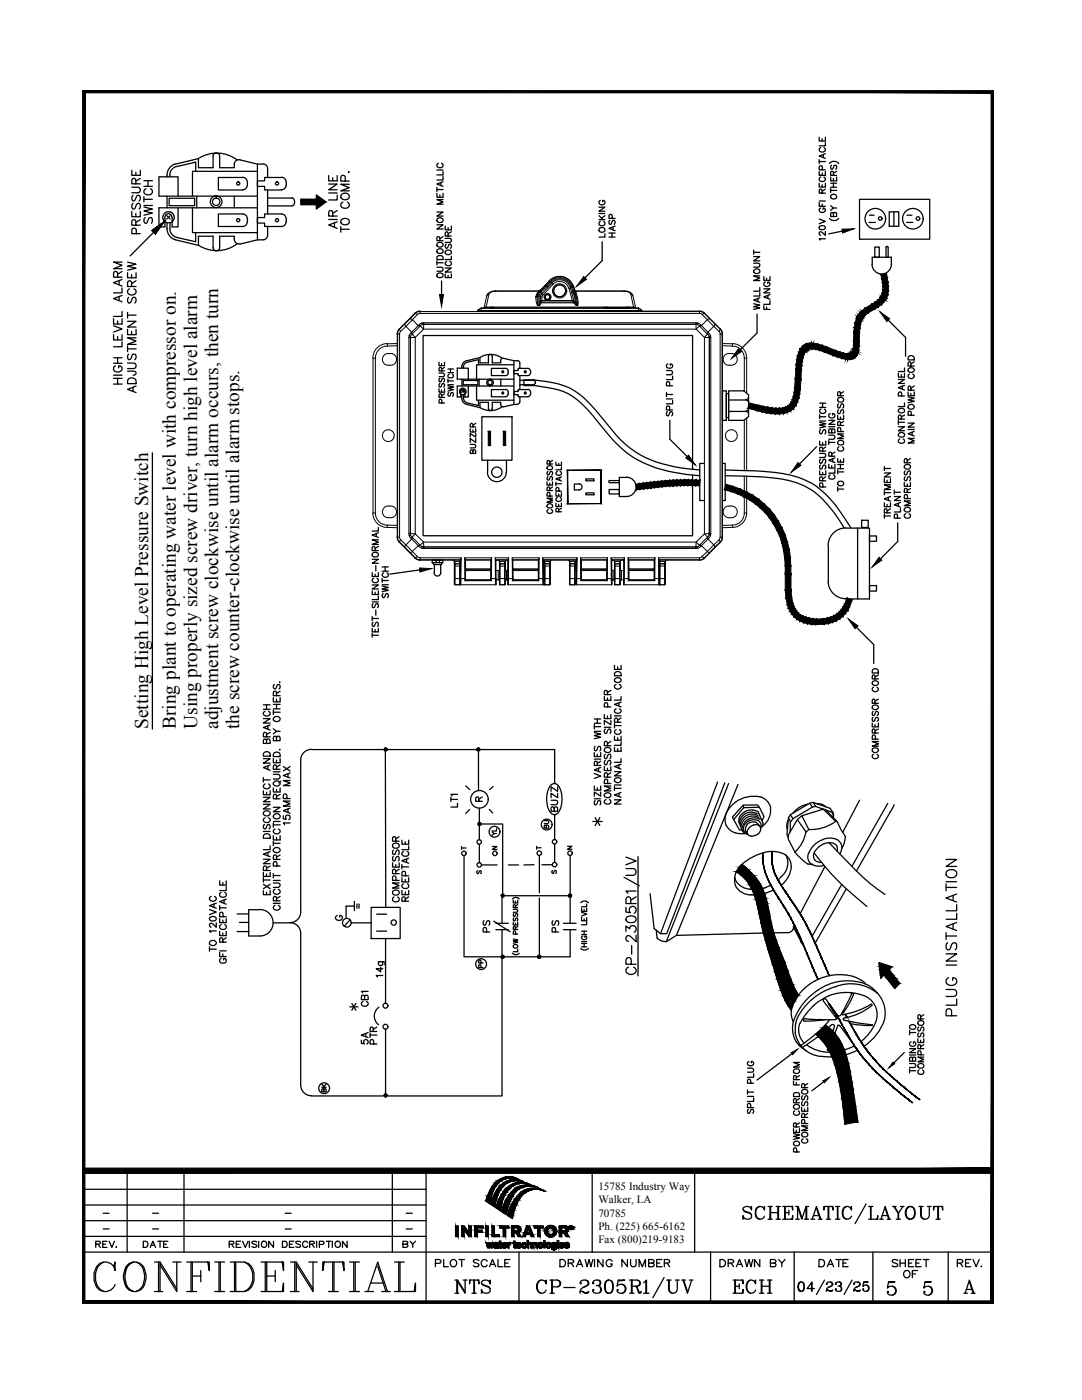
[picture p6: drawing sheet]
<svg xmlns="http://www.w3.org/2000/svg" width="216mm" height="279mm" viewBox="0 0 216 279" stroke-linecap="round" stroke-linejoin="round" font-family="sans-serif">
<defs><g id="words">
<g font-size="3.9">
<text x="29.6" y="145.5" transform="rotate(-90 29.6 145.5)">Setting High Level Pressure Switch</text>
<text x="35.1" y="145.5" transform="rotate(-90 35.1 145.5)">Bring plant to operating water level with compressor on.</text>
<text x="39.3" y="145.5" transform="rotate(-90 39.3 145.5)">Using properly sized screw driver, turn high level alarm</text>
<text x="43.5" y="145.5" transform="rotate(-90 43.5 145.5)">adjustment screw clockwise until alarm occurs, then turn</text>
<text x="47.7" y="145.5" transform="rotate(-90 47.7 145.5)">the screw counter-clockwise until alarm stops.</text>
</g>
<g font-size="2.2">
<text x="119.4" y="237.5">15785 Industry Way</text>
<text x="119.4" y="240.1">Walker, LA</text>
<text x="119.4" y="242.8">70785</text>
<text x="119.4" y="245.5">Ph. (225) 665-6162</text>
<text x="119.4" y="248.1">Fax (800)219-9183</text>
</g>
</g></defs>
<g fill="#000" stroke="#000" stroke-width=".2">
<path d="M63.1 38.9l1.2 .9h-1.2zM63.1 40.8h1.2l-1.2 .9zM87.7 58.8h.8l-.4 2.4zM116.5 55.2l.5 .5-1.9 1.4zM168 45.7h2.4l-2.3 .8zM147.3 69.6l.6 .6-1.9 1.3zM175.6 62.2l1.9 1.4-.5 .6zM136.8 91.4l.6-.6 1.3 2zM159.2 92.3l.6 .6-1.9 1.4zM83.7 113.4l2.4 .1-2.3 .7zM175.4 111.2l.6 .6-2 1.4zM169.3 123.5l1.9 1.4-.6 .6z"/>
<path d="M147.9 172.7l.2-.2 .2 .2zM175.4 192.1l2.5 .8h-2.4zM175.7 194.5h.7l-.7 .7zM176.9 195.2h1.8l.8 1zM157.3 200.8h.8v.1zM157.9 210.1l1.2-.7-.9 1.1zM164.2 215.7l1.3-.7-1 1.1zM164.7 204.6l.7 .5h-1.2zM178.2 211.9l.3 .4-1.2 .8zM99.7 239.2h.7zM101.4 234.9h.6zM102.4 235.4h.7z"/>
<path d="M102.9 236.1h2.2zM103.1 235.3l.5 .2zM103.9 235.7l.5 .1zM103.6 236h.8zM104.9 236.5h.7zM105.8 237.2h1.5zM108.2 237.5l.6 .3zM168.2 221h2.5l.5 2.9zM97.7 240.2h.1zM98.6 240.7h.2l-.1 .2zM98.7 249h.3zM98.7 249h.2z"/>
<path d="M98.9 248h.2zM99 248.9h.5zM99.7 241.5h.1zM100 248.8h.1zM100.6 242.2h.5l-.1 .2zM100.6 248h.1zM100.6 249.1h.1zM101.4 242.2h1.1l-.1 .4zM103.5 249.1h.1zM103.5 248h.1zM104.5 248h.2zM106.8 248h.1z"/>
<path d="M110.4 249h.2zM110.4 249.5h.3zM110.4 249h.1zM112 248h.2zM112 249.1h.2zM113 249.1h.2zM113 248h.2zM113.6 244.8h.2zM113.7 244.8h.1zM114 245.3h.2zM114 245h.1zM114.1 245.2h.2z"/>
<path d="M114.2 245.1h.1z"/>
<path d="M16.4 18l.5 .5h180.9zM16.4 18h181.9l-.5 .5z"/>
<path d="M198.3 18l-.5 .5v241.1zM198.3 18v242.1l-.5-.5z"/>
<path d="M60 39.8l5 .5-.7-.5zM60 39.8l5 .5h-5z"/>
<path d="M30.3 46l2.5-1.8-1.8 2.5zM30.3 46l2.5-1.8-1.8 2.5z"/>
<path d="M60 40.3l4.3 .5 .7-.5zM60 40.3l4.3 .5h-4.3z"/>
<path d="M97.4 86l.5 2.9v-2.9zM97.4 86l.5 2.9h-.5z"/>
<path d="M100.4 86l.5 2.9v-2.9zM100.4 86l.5 2.9h-.5z"/>
<path d="M126.8 96.6l.2 1.1 .6-1.2zM127.6 96.5l.1 1.1-.7 .1zM127.6 96.5l.1 1.1 .6-1.2zM128.3 96.4l.2 1.2h-.8zM128.3 96.4l.2 1.2 .5-1.3zM129 96.3l.2 1.2-.7 .1zM129 96.3l.2 1.2 .6-1.2zM129.8 96.3l.1 1.1-.7 .1zM129.8 96.3l.1 1.1 .6-1.2zM130.5 96.2l.2 1.1-.8 .1zM130.5 96.2l.2 1.1 .6-1.2zM131.3 96.1l.1 1.1-.7 .1z"/>
<path d="M131.3 96.1l.1 1.1 .6-1.2zM132 96l.1 1.1-.7 .1zM132 96l.1 1.1 .7-1.1zM132.8 96l.1 1.1h-.8zM132.8 96l.1 1.1 .6-1.2zM133.5 95.9l.1 1.1-.7 .1zM133.5 95.9l.1 1.1 .7-1.2zM134.3 95.8v1.2h-.7zM134.3 95.8v1.2l.7-1.2zM135 95.8l.1 1.1-.8 .1zM135 95.8l.1 1.1 .7-1.1zM135.8 95.8v1.1h-.7zM135.8 95.8v1.1l.8-1.2zM136.6 95.7v1.2h-.8zM136.6 95.7v1.2l.7-1.2zM137.3 95.7v1.2h-.7zM137.3 95.7v1.2l.8-1.1zM138.1 95.8v1.1h-.8zM138.1 95.8v1.1l.8-1.1zM138.9 95.8l-.1 1.1h-.7zM138.9 95.8l-.1 1.1 .9-1.1zM139.7 95.8l-.1 1.2-.8-.1z"/>
<path d="M144.8 96.6l-.3 1.1 1.7-.6zM144.5 97.7l1.7-.6-.3 1zM146.2 97.1l-.3 1 1.7-.5zM145.9 98.1l1.7-.5-.4 1zM147.6 97.6l-.4 1 1.7-.4zM147.2 98.6l1.7-.4-.5 1zM148.9 98.2l-.5 1 1.8-.4zM148.4 99.2l1.8-.4-.6 1zM150.2 98.8l-.6 1 1.8-.2zM149.6 99.8l1.8-.2-.7 1zM151.4 99.6l-.7 1h1.8zM150.7 100.6h1.8l-.8 .8zM152.5 100.6l-.8 .8 1.9 .2zM151.7 101.4l1.9 .2-.9 .7zM152.7 102.3l1.8 .4-.9-1.1zM152.7 102.3l1.8 .4-.9 .7zM153.6 103.4l1.7 .6-.8-1.3zM153.6 103.4l1.7 .6-1 .5zM154.3 104.5l1.7 .8-.7-1.3zM154.3 104.5l1.7 .8-1 .5zM155 105.8l1.6 .9-.6-1.4zM155 105.8l1.6 .9-1 .3zM155.6 107l1.5 1.1-.5-1.4zM155.6 107l1.5 1.1-1.1 .3zM156 108.4l1.5 1.3-.4-1.6zM156 108.4l1.5 1.3-1.1 .2zM156.4 109.9l1.3 1.4-.2-1.6zM156.4 109.9l1.3 1.4-1.1 .1zM156.6 111.4l1.2 1.5-.1-1.6zM156.6 111.4l1.2 1.5-1.1 .1zM156.7 113l1.1 1.6v-1.7zM156.7 113l1.1 1.6h-1.1zM156.7 114.6l1.1 3.1v-3.1zM156.7 114.6l1.1 3.1-1.1 .1zM156.7 117.8l1.3 1.4-.2-1.5zM156.7 117.8l1.3 1.4-1.2 .1zM156.8 119.3l1.4 1.1-.2-1.2zM156.8 119.3l1.4 1.1-1.1 .3zM157.1 120.7l1.3 .3-.2-.6zM157.1 120.7l1.3 .3-1.1 .4zM157.3 121.4l1.3 .1-.2-.5zM157.3 121.4l1.3 .1-.9 .5zM157.7 122l1.2-.1-.3-.4zM157.7 122l1.2-.1-.9 .7zM158 122.6l1.3-.3-.4-.4zM158 122.6l1.3-.3-.8 .8zM159.3 122.3l-.8 .8 1.2-.4zM158.5 123.1l1.2-.4-.6 .9zM159.7 122.7l-.6 .9 1.1-.6zM159.1 123.6l1.1-.6-.5 1zM160.2 123l-.5 1 1.1-.8zM159.7 124l1.1-.8-.4 1.1zM160.8 123.2l-.4 1.1 1-1zM160.4 124.3l1-1-.2 1.2zM161.4 123.3l-.2 1.2 1-1zM162.2 123.5l-.2 1.1-.8-.1zM162.2 123.5l-.2 1.1 .9-1zM162.9 123.6l-.1 1.1-.8-.1zM162.9 123.6l-.1 1.1 1.6-1.2zM162.8 124.7l1.6-1.2 .1 1.1zM164.4 123.5l.1 1.1 .6-1.3zM165.1 123.3l.2 1.1-.8 .2zM165.1 123.3l.2 1.1 .4-1.3zM165.7 123.1l.4 1.1-.8 .2zM165.7 123.1l.4 1.1 .3-1.3zM166.4 122.9l.5 1-.8 .3zM166.4 122.9l.5 1v-1.4zM166.9 122.5l.7 1-.7 .4zM166.9 122.5l.7 1-.2-1.3zM167.4 122.2l.8 .8-.6 .5zM167.9 121.7l-.5 .5 .8 .8zM167.9 121.7l.8 .7-.5 .6zM168.2 121.2l-.3 .5 .8 .7zM168.2 121.2l1 .6-.5 .6zM168.5 120.6l-.3 .6 1 .6zM168.5 120.6l1 .5-.3 .7zM169 119.4l-.5 1.2 1 .5zM169 119.4l1.1 .3-.6 1.4z"/>
<path d="M149.5 80.4l-.3 1.1 2.2-.6zM149.2 81.5l2.2-.6-.3 1.1zM151.4 80.9l-.3 1.1 1.2-.9zM151.1 82l1.2-.9-.2 1.1zM152.3 81.1l-.2 1.1 1.1-.9zM152.1 82.2l1.1-.9-.2 1.1zM153.2 81.3l-.2 1.1 1-1zM153 82.4l1-1-.1 1.1zM154 81.4l-.1 1.1 .9-1zM154.8 81.5l-.1 1.1-.8-.1zM154.8 81.5l-.1 1.1 .8-1.1zM155.5 81.5v1.1h-.8zM155.5 81.5v1.1l.6-1.2zM156.1 81.4l.3 1.1-.9 .1zM156.1 81.4l.3 1.1 .3-1.2zM156.7 81.3l.4 1-.7 .2zM156.7 81.3l.4 1 .1-1.2zM157.2 81.1l.5 .9-.6 .3zM157.2 81.1l.5 .9-.2-1.2zM157.5 80.8l.8 .8-.6 .4zM157.8 80.3l-.3 .5 .8 .8zM157.8 80.3l1 .6-.5 .7zM158.1 79.8l-.3 .5 1 .6zM158.1 79.8l1 .4-.3 .7zM158.3 79.1l-.2 .7 1 .4zM158.3 79.1l1.1 .3-.3 .8zM158.5 78.3l-.2 .8 1.1 .3zM158.5 78.3l1.1 .3-.2 .8zM158.6 77.5l-.1 .8 1.1 .3zM158.6 77.5l1.1 .1-.1 1zM158.7 75.6l-.1 1.9 1.1 .1zM158.7 75.6l1.1 .1-.1 1.9zM158.8 73.7l-.1 1.9 1.1 .1zM158.8 73.7l1.1 .1-.1 1.9zM158.8 72.8v.9l1.1 .1zM158.8 72.8l1.2 .1-.1 .9zM159 71.9l-.2 .9 1.2 .1zM159 71.9l1.1 .2-.1 .8zM159.1 71.1l-.1 .8 1.1 .2zM159.1 71.1l1.1 .3-.1 .7zM159.4 70.3l-.3 .8 1.1 .3zM159.4 70.3l1 .4-.2 .7zM159.7 69.7l-.3 .6 1 .4zM159.7 69.7l1 .5-.3 .5zM159.9 69.3l-.2 .4 1 .5zM159.9 69.3l.9 .7-.1 .2zM160.1 69.1l-.2 .2 .9 .7zM160.1 69.1l.8 .8-.1 .1zM160.1 69.1l.8 .8-.5-1zM160.4 68.9l.7 .9-.2 .1zM160.4 68.9l.7 .9-.3-1.1zM160.8 68.7l.4 1-.1 .1zM160.8 68.7l.4 1-.1-1.2zM161.1 68.5l.3 1.1-.2 .1zM161.1 68.5l.3 1.1 .1-1.1zM161.5 68.5l.1 1.1h-.2zM161.5 68.5l.1 1.1 .3-1.2zM161.9 68.4v1.2h-.3zM161.9 68.4v1.2l.4-1.1zM162.3 68.5l-.1 1.1h-.3zM162.3 68.5l-.1 1.1 .9-.9zM163.1 68.7l-.2 1.1-.7-.2zM163.1 68.7l-.2 1.1 1.1-.9zM162.9 69.8l1.1-.9-.3 1.1zM164 68.9l-.3 1.1 1.2-.8zM163.7 70l1.2-.8-.4 1.1zM164.9 69.2l-.4 1.1 2.2-.4zM164.5 70.3l2.2-.4-.4 1.1zM166.7 69.9l-.4 1.1 1.2-.8zM166.3 71l1.2-.8-.4 1.1zM167.5 70.2l-.4 1.1 1.2-.8zM167.1 71.3l1.2-.8-.3 1zM168.3 70.5l-.3 1 1-.9zM168 71.5l1-.9-.2 1.1zM169 70.6l-.2 1.1 .4-1.1zM169.2 70.6l-.1 1.2-.3-.1zM169.2 70.6l-.1 1.2 .4-1.2zM169.5 70.6v1.2h-.4zM169.5 70.6v1.2l.1-1.2zM169.6 70.6l.3 1.1-.4 .1zM169.6 70.6l.3 1.1-.1-1.1zM169.8 70.6l.4 1-.3 .1zM169.8 70.6l.4 1-.3-1.1zM169.9 70.5l.7 .9-.4 .2zM169.9 70.4l.7 1zM169.9 70.4l.9 .7-.2 .3zM170 70.3l-.1 .1 .9 .7zM170 70.3l1 .6-.2 .2zM170.1 70.1l-.1 .2 1 .6zM170.1 70.1l1.1 .4-.2 .4zM170.2 69.9l-.1 .2 1.1 .4zM170.2 69.9l1.1 .3-.1 .3zM170.2 69.6v.3l1.1 .3zM170.2 69.6l1.1 .2v.4zM170.3 68.9l-.1 .7 1.1 .2zM170.3 68.9l1.1 .1-.1 .8zM170.3 68.1v.8l1.1 .1zM170.3 68.1h1.2l-.1 .9zM170.4 66.3l-.1 1.8h1.2zM170.4 66.3l1.1 .1v1.7zM170.4 65.4v.9l1.1 .1zM170.4 65.4l1.2 .1-.1 .9zM170.6 64.5l-.2 .9 1.2 .1zM170.6 64.5l1.1 .2-.1 .8zM170.9 63.6l-.3 .9 1.1 .2zM170.9 63.6l1 .4-.2 .7zM171 63.1l-.1 .5 1 .4zM171 63.1l1.1 .6-.2 .3zM171.3 62.8l-.3 .3 1.1 .6zM171.3 62.8l.9 .6-.1 .3zM171.6 62.4l-.3 .4 .9 .6zM171.6 62.4l.8 .7-.2 .3zM171.6 62.4l.8 .7-.5-1zM171.9 62.1l.7 .8-.2 .2zM171.9 62.1l.7 .8v-1.4zM172.6 61.5l.6 1-.6 .4zM172.6 61.5l.6 1 .8-1.8zM174 60.7l.6 1-1.4 .8zM174 60.7l.6 1v-1.4zM174.6 60.3l.6 .9-.6 .5zM174.6 60.3l.6 .9v-1.3zM175.2 59.9l.7 .9-.7 .4zM175.6 59.5l-.4 .4 .7 .9zM175.6 59.5l.9 .7-.6 .6zM175.7 59.3l-.1 .2 .9 .7zM175.7 59.3l1 .6-.2 .3zM175.9 59l-.2 .3 1 .6zM175.9 59l1 .5-.2 .4zM176 58.5l-.1 .5 1 .5zM176 58.5l1.2 .3-.3 .7zM176.2 57.9l-.2 .6 1.2 .3zM176.2 57.9l1.1 .1-.1 .8zM176.2 57.2v.7l1.1 .1zM176.2 57.2l1.1-.1v.9zM176.1 56.4l.1 .8 1.1-.1zM176.1 56.4l1.1-.1 .1 .8zM176 55.6l.1 .8 1.1-.1zM176 55.6l1.1-.2 .1 .9zM175.7 54.8l.3 .8 1.1-.2zM175.7 54.8l1.2-.2 .2 .8z"/>
<path d="M119.9 93.9v6.6zM119.9 93.9v6.6zM113.3 93.9l6.6-.1zM113.2 93.8h6.7zM113.2 93.8l.1 6.7zM113.2 93.8v6.7zM113.2 100.5h6.7zM113.2 100.5h6.7z"/>
<path d="M76.6 149.6l.1 .2 .2-.2zM76.9 149.6v.3l-.2-.1zM76.9 149.6v.3l.3-.1z"/>
<path d="M76.7 149.3l.2 .3v-.3zM76.7 149.3l.2 .3h-.3z"/>
<path d="M76.9 149.6l.3 .2 .1-.2zM77.2 149.3l.1 .3h-.4zM76.9 149.3v.3l.3-.3z"/>
<path d="M95.1 149.6l.1 .2 .3-.2zM95.2 149.8l.3-.2v.3zM95.5 149.6v.3l.2-.1z"/>
<path d="M95.2 149.3l.3 .3v-.3zM95.2 149.3l.3 .3h-.4z"/>
<path d="M95.5 149.6l.2 .2 .1-.2zM95.7 149.3l.1 .3h-.3zM95.5 149.3v.3l.2-.3z"/>
<path d="M95.3 164.5l.1 .2 .2-.2zM95.4 164.7l.2-.2v.2zM95.6 164.5v.2h.3z"/>
<path d="M95.4 164.2l.2 .3v-.4zM95.4 164.2l.2 .3h-.3z"/>
<path d="M95.6 164.5l.3 .2 .1-.2zM95.6 164.5l.3-.3 .1 .3zM95.6 164.1v.4l.3-.3z"/>
<path d="M100 178.7l.1 .3 .2-.3zM100.3 178.7v.4l-.2-.1zM100.3 178.7v.4l.2-.1z"/>
<path d="M100.1 178.5l.2 .2v-.3zM100.1 178.5l.2 .2h-.3z"/>
<path d="M100.3 178.7l.2 .3 .1-.3zM100.3 178.7l.2-.2 .1 .2zM100.3 178.4v.3l.2-.2z"/>
<path d="M113.4 178.8l.1 .2 .3-.2zM113.5 179l.3-.2v.3zM113.8 178.8v.3l.2-.1z"/>
<path d="M113.5 178.5l.3 .3v-.4zM113.5 178.5l.3 .3h-.4z"/>
<path d="M113.8 178.8l.2 .2 .1-.2zM114 178.5l.1 .3h-.3zM113.8 178.4v.4l.2-.3z"/>
<path d="M147.9 172.7l.8 .4-.4-.4zM147.9 172.7l.8 .4h-1.2z"/>
<path d="M147.5 173.1l1.7 .4-.5-.4zM147.5 173.1l1.7 .4h-2z"/>
<path d="M147.2 173.5l2.1 .1zM147.2 173.5l2.1 .1z"/>
<path d="M147.2 173.6l2.5 .4-.4-.4zM147.2 173.6l2.5 .4h-2.7z"/>
<path d="M147 174l3.4 .7-.7-.7zM147 174l3.4 .7h-2.5z"/>
<path d="M147.9 174.7h2.6zM147.9 174.7h2.6z"/>
<path d="M148 174.7l2.8 .4-.3-.4zM148 174.7l2.8 .4h-2.4z"/>
<path d="M148.4 175.1l2.5 .2-.1-.2zM148.4 175.1l2.5 .2h-2.3z"/>
<path d="M148.6 175.3l2.5 .2-.2-.2zM148.6 175.3l2.5 .2h-2.3z"/>
<path d="M148.8 175.5l2.6 .5-.3-.5zM148.8 175.5l2.6 .5h-2.2zM149.2 176h2.2zM149.2 176h2.2z"/>
<path d="M149.2 176l2.5 .5-.3-.5zM149.2 176l2.5 .5h-2.2z"/>
<path d="M149.5 176.5l2.3 .1-.1-.1zM149.5 176.5l2.3 .1h-2.2z"/>
<path d="M149.6 176.6l2.6 .7-.4-.7zM149.6 176.6l2.6 .7h-2.2z"/>
<path d="M150 177.3l2.2 .2v-.2zM150 177.3l2.2 .2h-2.2z"/>
<path d="M150 177.5l2.5 .8-.3-.8zM150 177.5l2.5 .8h-2.1z"/>
<path d="M150.4 178.3l2.2 .3-.1-.3zM150.4 178.3l2.2 .3h-2.1z"/>
<path d="M150.5 178.6l2.3 .7-.2-.7zM150.5 178.6l2.3 .7h-2.1z"/>
<path d="M150.7 179.3l2.2 .2-.1-.2zM150.7 179.3l2.2 .2h-2.1z"/>
<path d="M150.8 179.5l2.3 .7-.2-.7zM150.8 179.5l2.3 .7h-2.1z"/>
<path d="M100 191l.1 .2 .2-.2zM100.1 191.2l.2-.2v.2zM100.3 191v.2h.2z"/>
<path d="M100.1 190.7l.2 .3v-.4zM100.1 190.7l.2 .3h-.3z"/>
<path d="M100.3 191l.2 .2 .1-.2zM100.5 190.7l.1 .3h-.3zM100.3 190.6v.4l.2-.3z"/>
<path d="M107.3 191l.1 .2 .2-.2zM107.4 191.2l.2-.2v.2zM107.6 191v.2h.2z"/>
<path d="M107.4 190.7l.2 .3v-.4zM107.4 190.7l.2 .3h-.3z"/>
<path d="M107.6 191l.2 .2 .1-.2zM107.8 190.7l.1 .3h-.3zM107.6 190.6v.4l.2-.3z"/>
<path d="M151 180.2l2.1 .3v-.3zM151 180.2l2.1 .3h-2z"/>
<path d="M151.1 180.5l2.4 1.7-.4-1.7zM151.1 180.5l2.4 1.7h-2.1z"/>
<path d="M151.4 182.2l2.2 .2-.1-.2zM151.4 182.2l2.2 .2h-2.1z"/>
<path d="M151.5 182.4l2.4 1.8-.3-1.8zM151.5 182.4l2.4 1.8h-2z"/>
<path d="M151.9 184.2l2 .1v-.1zM151.9 184.2l2 .1h-2z"/>
<path d="M151.9 184.3l2.5 1.9-.5-1.9zM151.9 184.3l2.5 1.9h-2.1z"/>
<path d="M152.3 186.2h2.1zM152.3 186.2h2.1z"/>
<path d="M152.3 186.2l2.6 1.4-.5-1.4zM152.3 186.2l2.6 1.4h-2.1z"/>
<path d="M152.8 187.6l2.6 1.5-.5-1.5zM152.8 187.6l2.6 1.5h-2.3z"/>
<path d="M153.1 189.1l2.4 .3-.1-.3zM153.1 189.1l2.4 .3h-2.3z"/>
<path d="M153.2 189.4l3.4 2.6-1.1-2.6zM153.2 189.4l3.4 2.6h-2.6z"/>
<path d="M154 192l2.7 .5-.1-.5zM154 192l2.7 .5h-2.5z"/>
<path d="M154.2 192.5l3 1.2-.5-1.2zM154.2 192.5l3 1.2h-2.6z"/>
<path d="M154.6 193.7l2.6 .2v-.2zM154.6 193.7l2.6 .2h-2.6z"/>
<path d="M154.6 193.9l3.1 1.4-.5-1.4zM154.6 193.9l3.1 1.4h-2.7z"/>
<path d="M155 195.3l2.8 .1-.1-.1zM155 195.3l2.8 .1h-2.7z"/>
<path d="M155.1 195.4l3.2 1.1-.5-1.1zM155.1 195.4l3.2 1.1h-2.9z"/>
<path d="M155.4 196.5l3.1 .6-.2-.6zM155.4 196.5l3.1 .6h-2.9z"/>
<path d="M155.6 197.1l3.2 .6-.3-.6zM155.6 197.1l3.2 .6h-3z"/>
<path d="M156.7 199.8l1.4 1 .5-1zM156.7 199.8l1.4 1h-.8z"/>
<path d="M156.7 199.8h1.9zM156.7 199.8h1.9z"/>
<path d="M155.8 197.7l3.5 1-.5-1zM155.8 197.7l3.5 1h-3.1z"/>
<path d="M156.3 198.8l2.3 1 .6-1zM156.3 198.8l2.3 1h-1.9z"/>
<path d="M156.2 198.7l3 .1 .1-.1zM156.2 198.7l3 .1h-2.9z"/>
<path d="M162.8 194.6l.4 .9h.1zM162.8 194.6h.1l.4 .9zM162.4 193.8l.4 .8h.1zM162.4 193.8l.1-.1 .4 .9zM162 192.9l.4 .9 .1-.1zM162 192.9h.2l.3 .8zM161.7 192l.3 .9h.2zM161.7 192l.5 .9zM161.3 191.1l.4 .9zM161.3 191.1l.5 .9zM160.9 190.3l.5 .8zM160.9 190.3l.2-.1 .3 .9zM160.6 189.4l.3 .9 .2-.1zM160.6 189.4l.5 .8zM160.2 188.5l.4 .9zM160.2 188.5h.1l.4 .8zM159.8 187.6l.4 .9h.1zM159.8 187.6h.1l.4 .9zM159.4 186.8l.4 .8h.1zM159.4 186.8l.2-.1 .3 .9zM159.1 185.9l.3 .9 .2-.1zM159.1 185.9v-.1l.5 .9zM158.6 185l.5 .9v-.1zM158.6 185h.2l.3 .8zM158.2 184.2l.4 .8h.2zM158.2 184.2l.1-.1 .5 .9zM157.8 183.3l.4 .9 .1-.1zM157.8 183.3l.1-.1 .4 .9zM157.3 182.5l.5 .8 .1-.1zM157.3 182.5l.1-.1 .5 .8zM156.8 181.6l.5 .9 .1-.1zM156.8 181.6h.1l.5 .8zM156.3 180.8l.5 .8h.1zM156.3 180.8l.1-.1 .5 .9zM155.8 179.9l.5 .9 .1-.1zM155.8 179.9l.6 .8zM155.2 179.1l.6 .8zM155.2 179.1h.1l.5 .8zM154.7 178.3l.5 .8h.1zM154.7 178.3l.6 .8zM154.2 177.4l.6 .9zM154.2 177.4l.6 .9zM153.7 176.6l.6 .8zM153.7 176.6l.6 .8zM153.3 175.8l.5 .8zM153.3 175.8l.5 .8zM152.9 174.9l.4 .9zM152.9 174.9l.5 .8zM152.6 174l.3 .9zM152.6 174h.1l.3 .8zM152.4 173.1l.2 .9h.1zM152.4 173.1l.3 .9zM152.2 172.2l.2 .9zM152.2 172.2h.1l.2 .8zM152.1 171.2l.1 1h.1zM152.1 171.2h.1l.1 1zM152.2 170.3l-.1 .9h.1zM152.2 170.3v.9z"/>
<path d="M165.1 194l.3 .8 .1-.1zM165.1 194l.4 .7zM164.8 193.3l.3 .7zM164.8 193.3l.4 .7zM164.5 192.6l.4 .7zM164.5 192.6h.1l.3 .7zM164.2 191.9l.3 .7h.1zM164.2 191.9l.4 .7zM163.8 191.2l.5 .6zM163.8 191.2l.2-.1 .3 .7zM163.5 190.4l.3 .8 .2-.1zM163.5 190.4h.2l.3 .7zM163.3 189.7l.2 .7h.2zM163.3 189.7l.4 .7zM162.9 189l.4 .7zM162.9 189l.1-.1 .3 .8zM162.6 188.2l.3 .8 .1-.1zM162.6 188.2h.1l.3 .7zM162.3 187.5l.3 .7h.1zM162.3 187.5l.4 .7zM161.9 186.8l.5 .7zM161.9 186.8h.2l.3 .7zM161.6 186.1l.3 .7h.2zM161.6 186.1l.1-.1 .4 .8zM161.3 185.4l.3 .7 .1-.1zM161.3 185.3l.4 .7-.4-.6zM160.9 184.7l.4 .7v-.1zM160.9 184.7l.1-.1 .3 .7zM160.5 184l.4 .7 .1-.1zM160.5 184l.1-.1 .4 .7zM160.2 183.3l.3 .7 .1-.1zM160.2 183.3v-.1l.4 .7zM159.7 182.7l.5 .6v-.1zM159.7 182.7l.2-.1 .3 .6zM159.3 182l.4 .7 .2-.1zM159.3 182l.1-.1 .5 .7zM158.9 181.3l.4 .7 .1-.1zM158.9 181.3h.1l.4 .6zM158.5 180.7l.4 .6h.1zM158.5 180.7l.1-.1 .4 .7zM158 180l.5 .7 .1-.1zM158 180l.1-.1 .5 .7zM157.6 179.4l.4 .6 .1-.1zM157.6 179.4l.1-.1 .4 .6zM157.2 178.7l.4 .7 .1-.1zM157.2 178.7v-.1l.5 .7zM156.7 178l.5 .7v-.1zM156.7 178h.1l.4 .6zM156.3 177.4l.4 .6h.1zM156.3 177.4l.5 .6zM155.8 176.7l.6 .6zM155.8 176.7l.1-.1 .5 .7zM155.4 176l.4 .7 .1-.1zM155.4 176l.1-.1 .4 .7zM155 175.3l.4 .7 .1-.1zM155 175.3l.1-.1 .4 .7zM154.7 174.6l.3 .7 .1-.1zM154.7 174.6l.4 .6zM154.4 173.8l.3 .8zM154.4 173.8h.1l.2 .7zM154.1 173.1l.3 .7h.1zM154.1 173.1l.2-.1 .2 .8zM154 172.3l.1 .8 .2-.1zM154 172.3h.1l.2 .7zM154 171.5v.8h.1zM154 171.5l.1 .8zM154 170.8l.1 .7zM154 170.8h.1v.7zM154 170v.8h.1zM154 170h.1v.8z"/>
<path d="M176.9 195.2l.8 1h1.8zM177.7 196.2h1.8l-1 1.1z"/>
<path d="M175.6 193.5l2.6 1-.8-1zM175.6 193.5l2.6 1h-2.5z"/>
<path d="M175.5 192.9l1.9 .6 .5-.6zM175.5 192.9l1.9 .6h-1.8z"/>
<path d="M176.4 194.5l2.3 .7-.5-.7zM176.4 194.5l2.3 .7h-1.8z"/>
<path d="M76.6 218.6l.1 .2 .2-.2zM76.9 218.6v.3l-.2-.1zM76.9 218.6v.3l.2-.1z"/>
<path d="M76.7 218.4l.2 .2v-.3zM76.7 218.4l.2 .2h-.3z"/>
<path d="M76.9 218.6l.2 .2 .2-.2zM76.9 218.6l.2-.2 .2 .2zM76.9 218.3v.3l.2-.2z"/>
<path d="M157.3 200.8l.1 .1h.7zM157.4 200.9h.7l-.2 .8z"/>
<path d="M164.2 205.1l1.7 .4-.5-.4zM164.2 205.1l1.7 .4h-2.1z"/>
<path d="M165.4 200.3l.3 .3zM165.4 200.3l.3 .3h-.2zM165.5 200.6l.3 .3-.1-.3zM165.5 200.6l.3 .3-.1 .1zM165.8 200.9l-.1 .1 .3 .2zM165.7 201l.3 .2-.1 .1zM166 201.2l-.1 .1 .3 .2zM165.9 201.3l.3 .2-.1 .1zM166.2 201.5l-.1 .1 .3 .2zM166.1 201.6l.3 .2-.1 .1zM166.3 201.9l.3 .2-.2-.3zM166.3 201.9l.3 .2zM166.5 202.2l.3 .2zM166.5 202.2l.3 .2zM166.7 202.5l.3 .2zM166.7 202.5l.3 .2-.1 .1zM167 202.7l-.1 .1 .3 .2zM166.9 202.8l.3 .2-.1 .1zM167.1 203.1l.3 .2-.2-.3zM167.1 203.1l.3 .2-.1 .1zM167.3 203.4l.3 .2-.2-.3zM167.3 203.4l.3 .2-.1 .1zM167.6 203.6l-.1 .1 .6 .8zM167.5 203.7l.6 .8zM168 204.5l.5 .8zM168 204.5l.5 .8zM168.5 205.4l.5 .7zM168.5 205.4l.5 .7-.1 .1zM169 206.1l-.1 .1 .6 .8zM168.9 206.2l.6 .8h-.1zM169.4 207l.6 .8-.5-.8zM169.4 207l.6 .8zM169.9 207.9l.6 .7zM169.9 207.9l.6 .7zM170.4 208.7l.6 .7zM170.4 208.7l.6 .7v.1zM171 209.4v.1l.5 .6zM171 209.5l.5 .6v.1zM171.5 210.1v.1l.7 .8zM171.5 210.2l.7 .8zM172.1 211l.7 .7zM172.1 211l.7 .7-.1 .1zM172.8 211.7l-.1 .1 .8 .6zM172.7 211.8l.8 .6-.1 .1zM173.5 212.4l-.1 .1 .7 .6zM173.4 212.5l.7 .6-.1 .1zM174.1 213.1l-.1 .1 .8 .6zM174 213.2l.8 .6-.1 .1zM174.8 213.8l-.1 .1 .8 .6zM174.7 213.9l.8 .6zM175.4 214.5l.8 .6zM175.4 214.5l.8 .6-.1 .1zM176.1 215.2l.8 .6-.7-.7zM176.1 215.2l.8 .6h-.1zM176.9 215.8h-.1l.8 .6zM176.8 215.8l.8 .6v.1zM177.6 216.4v.1l.7 .4zM177.6 216.5l.7 .4-.1 .2zM178.3 216.9l-.1 .2 .9 .5zM178.2 217.1l.8 .6zM179.1 217.6l.7 .7zM179 217.7l.8 .6zM179.8 218.3l.8 .5zM179.8 218.3l.8 .5-.1 .1zM180.6 218.8l-.1 .1 .9 .5zM180.5 218.9l.9 .5-.1 .1zM181.3 219.5l.8 .5-.7-.6zM181.3 219.5l.7 .6z"/>
<path d="M163.8 205.5l2.4 .4-.3-.4zM163.8 205.5l2.4 .4h-2.8z"/>
<path d="M163.4 205.9l3.2 .3-.4-.3zM163 206.2l.4-.3 3.2 .3z"/>
<path d="M163 206.2l3.7 .2-.1-.2zM163 206.2l3.7 .2h-3.9z"/>
<path d="M162.8 206.4l4.3 .5-.4-.5zM162.8 206.4l4.3 .5h-3.8z"/>
<path d="M163.3 206.9l3.8 .1v-.1zM163.3 206.9l3.8 .1h-3.7z"/>
<path d="M163.4 207l4 .4-.3-.4zM163.4 207l4 .4h-3.6z"/>
<path d="M163.8 207.4l3.9 .4-.3-.4zM163.8 207.4l3.9 .4h-3.6z"/>
<path d="M164.1 207.8l3.6 .2v-.2zM164.1 207.8l3.6 .2h-3.4z"/>
<path d="M164.3 208l3.8 .6-.4-.6zM164.3 208l3.8 .6h-3.3z"/>
<path d="M164.8 208.6h3.3zM164.8 208.6h3.3z"/>
<path d="M164.8 208.6l3.5 .6-.2-.6zM164.8 208.6l3.5 .6h-3.1z"/>
<path d="M165.2 209.2l3.3 .3-.2-.3zM165.2 209.2l3.3 .3h-3.1z"/>
<path d="M165.4 209.5l3.1 .2v-.2zM165.4 209.5l3.1 .2h-3z"/>
<path d="M165.5 209.7l3.1 .3-.1-.3zM165.5 209.7l3.1 .3h-3z"/>
<path d="M165.6 210l3.2 .5-.2-.5zM165.6 210l3.2 .5h-3z"/>
<path d="M168.6 202.5l.5 .6-.3-.7zM168.6 202.5l.5 .6h-.1z"/>
<path d="M165.8 210.5l3.1 .4-.1-.4zM165.8 210.5l3.1 .4h-2.9z"/>
<path d="M166 210.9l3.3 1.3-.4-1.3zM166 210.9l3.3 1.3h-2.8z"/>
<path d="M166.5 212.2l2.8 .4v-.4zM166.5 212.2l2.8 .4h-2.7z"/>
<path d="M166.6 212.6l3 1.3-.3-1.3zM166.6 212.6l3 1.3h-2.6z"/>
<path d="M169.4 203.9h.1v-.1zM169.4 203.9h.1zM169.4 203.9l.6 .9zM169.4 203.9l.6 .9zM169.9 204.8l.5 .8zM169.9 204.8l.5 .8zM170.4 205.6l.6 .8zM170.4 205.6l.6 .8-.2 .1zM170.8 206.5l.6 .7-.4-.8zM170.8 206.5l.6 .7zM171.3 207.3l.7 .8zM171.3 207.3l.7 .8h-.2zM171.8 208.1l.7 .8-.5-.8zM171.8 208.1l.7 .8zM172.4 208.9l.6 .6zM172.4 208.9l.6 .6-.1 .1zM173 209.5l-.1 .1 .7 .8zM172.9 209.6l.7 .8zM173.5 210.4l.8 .7zM173.5 210.4l.8 .7-.1 .1zM174.2 211.2l.7 .6-.6-.7zM174.2 211.2l.7 .6-.1 .1zM174.8 211.9l.7 .6-.6-.7zM174.8 211.9l.7 .6-.1 .1zM175.5 212.5l-.1 .1 .8 .6zM175.4 212.6l.8 .6-.1 .1zM176.2 213.2l-.1 .1 .8 .6zM176.1 213.3l.8 .6-.1 .1zM176.9 213.9l-.1 .1 .8 .5zM176.8 214l.8 .6zM177.6 214.5l.7 .7zM177.6 214.6l.7 .7zM178.3 215.2l.8 .6zM178.3 215.3l.8 .5-.1 .1zM179.1 215.8l-.1 .1 .7 .5zM179 215.9l.7 .6zM179.7 216.4l.9 .6zM179.7 216.5l.9 .5-.1 .2zM180.6 217l-.1 .2 .8 .5zM180.5 217.2l.7 .5zM181.3 217.7l.7 .6zM181.2 217.7l.8 .6zM182 218.3l.8 .5zM182 218.3l.8 .5-.1 .1zM182.8 218.8l-.1 .1 .9 .5zM182.7 218.9l.9 .5-.1 .1z"/>
<path d="M167 213.9l2.7 .4-.1-.4zM167 213.9l2.7 .4h-2.6z"/>
<path d="M167.1 214.3l2.9 1.7-.3-1.7zM167.1 214.3l2.9 1.7h-2.5z"/>
<path d="M167.5 216l2.7 1.3-.2-1.3zM167.5 216l2.7 1.3h-2.5z"/>
<path d="M167.7 217.3l2.5 .3v-.3zM167.7 217.3l2.5 .3h-2.4z"/>
<path d="M167.8 217.6l2.7 1.7-.3-1.7zM167.8 217.6l2.7 1.7h-2.5z"/>
<path d="M168 219.3l2.7 1.4-.2-1.4zM168 219.3l2.7 1.4h-2.5z"/>
<path d="M16.4 233.1v1.1l181.9-1.1zM16.4 234.2l181.9-1.1v1.1z"/>
<path d="M97 239.7l.8 .5 .1-.5zM97 239.7l.8 .5z"/>
<path d="M97.2 238.9l.7 .8 .2-.8zM97.2 238.9l.7 .8h-.9z"/>
<path d="M97.3 238.7l.8 .2v-.2zM97.3 238.7l.8 .2h-.9z"/>
<path d="M97.7 237.7l.4 1 .3-1zM97.7 237.7l.4 1h-.8z"/>
<path d="M97.8 237.6h.7zM97.8 237.6l.6 .1z"/>
<path d="M98.2 236.8l.3 .8 .4-.8zM98.2 236.8l.3 .8h-.7z"/>
<path d="M98.2 236.8h.7zM98.2 236.8h.7z"/>
<path d="M98.2 239.6l.7 .7 .1-.7zM98.2 239.6l.7 .7h-1z"/>
<path d="M98.3 239.3l.7 .3 .1-.3zM98.3 239.3l.7 .3h-.8z"/>
<path d="M98.7 236.2l.2 .6 .4-.6zM98.7 236.2l.2 .6h-.7z"/>
<path d="M98.7 238.4h.7zM98.7 238.4h.7z"/>
<path d="M98.7 238.4l.4 .9 .3-.9zM98.7 238.4l.4 .9h-.8z"/>
<path d="M98.8 236.1l.5 .1 .2-.1zM98.8 236.1l.5 .1h-.6z"/>
<path d="M99.1 235.8l.4 .3 .3-.3zM99.1 235.8l.4 .3h-.7z"/>
<path d="M99.1 237.5l.3 .9 .4-.9zM99.1 237.5l.3 .9h-.7z"/>
<path d="M99.2 237.4h.7zM99.2 237.4l.6 .1z"/>
<path d="M99.3 235.7l.5 .1 .2-.1zM99.1 235.8l.2-.1 .5 .1z"/>
<path d="M99.5 236.9l.4 .5 .3-.5zM99.5 236.9l.4 .5h-.7z"/>
<path d="M99.3 239.9l.9 .2v-.2zM99.3 239.9l.9 .2h-.9z"/>
<path d="M99.7 236.7l.5 .2 .2-.2zM99.7 236.7l.5 .2h-.7z"/>
<path d="M99.6 239.2l.6 .7 .2-.7zM99.6 239.2l.6 .7h-.9z"/>
<path d="M99.7 235.4l.3 .3 .5-.3zM99.3 235.7l.4-.3 .3 .3z"/>
<path d="M99.8 235.4h.8zM99.7 235.4h.8z"/>
<path d="M100 236.5l.4 .2 .3-.2zM99.7 236.7l.3-.2 .4 .2z"/>
<path d="M100 238.5l.4 .7 .3-.7zM100 238.5l.4 .7h-.7zM99.6 239.2h.8z"/>
<path d="M100.1 238.3l.6 .2 .2-.2zM100.1 238.3l.6 .2h-.7z"/>
<path d="M100.4 237.9l.5 .4 .2-.4zM100.4 237.9l.5 .4h-.8z"/>
<path d="M100.4 236.2l.3 .3 .4-.3zM100 236.5l.4-.3 .3 .3z"/>
<path d="M100.2 235.2l.4 .2 .6-.2zM99.8 235.4l.4-.2 .4 .2z"/>
<path d="M100.5 236.1h.7zM100.4 236.2h.7z"/>
<path d="M100.5 237.7l.6 .2 .1-.2zM100.5 237.7l.6 .2h-.7z"/>
<path d="M100.8 237.4l.4 .3 .3-.3zM100.8 237.4l.4 .3h-.7z"/>
<path d="M100.3 235.1h1.3zM100.2 235.2h1z"/>
<path d="M101 237.2l.5 .2 .2-.2zM101 237.2l.5 .2h-.7z"/>
<path d="M100.4 235.1h1.4zM100.3 235.1h1.3z"/>
<path d="M100.8 239.7l.8 .7 .2-.7zM100.8 239.7l.8 .7h-1z"/>
<path d="M101 235.8l.2 .3 .7-.3zM100.5 236.1l.5-.3 .2 .3z"/>
<path d="M101.2 237l.5 .2 .2-.2zM101.2 237l.5 .2h-.7z"/>
<path d="M101.4 234.9h1zM100.8 234.9h1.6z"/>
<path d="M101 239.3l.8 .4 .2-.4zM101 239.3l.8 .4h-1z"/>
<path d="M102.1 237.9h.8zM102.1 237.9h.8z"/>
<path d="M101.2 235.7l.7 .1 .3-.1zM101 235.8l.2-.1 .7 .1z"/>
<path d="M101.5 236.8l.4 .2 .4-.2zM101.2 237l.3-.2 .4 .2z"/>
<path d="M101.4 238.7l.6 .6 .3-.6zM101.4 238.7l.6 .6h-1z"/>
<path d="M100.8 234.9l1.7 .1zM100.8 235h1.7z"/>
<path d="M101.7 236.7h.7zM101.5 236.8h.8z"/>
<path d="M100.8 235l2 .1-.3-.1zM100.4 235.1l.4-.1 2 .1z"/>
<path d="M101.3 235.7h1.2zM101.2 235.7h1z"/>
<path d="M101.6 238.4l.7 .3 .2-.3zM101.6 238.4l.7 .3h-.9z"/>
<path d="M101.8 235.1h1.1zM101.8 235.1h1.1z"/>
<path d="M102.4 235.1h.5zM102.4 235.1h.5z"/>
<path d="M102.5 235.1l.6 .1zM102.5 235.1l.6 .1z"/>
<path d="M102.1 237.9l.4 .5 .4-.5zM102.1 237.9l.4 .5h-.9z"/>
<path d="M102.1 236.4l.3 .3 .6-.3zM101.7 236.7l.4-.3 .3 .3z"/>
<path d="M102.4 235.4l1.2 .1zM101.8 235.5h1.8z"/>
<path d="M102.2 236.4h.9zM102.1 236.4h.9z"/>
<path d="M102.8 235.2l.4 .1zM102.8 235.2l.4 .1z"/>
<path d="M101.4 235.6h1.7zM101.3 235.7h1.2z"/>
<path d="M102.5 237.4l.4 .5 .5-.5zM102.5 237.4l.4 .5h-.8z"/>
<path d="M102.6 239.5l.6 .7 .3-.7zM102.6 239.5l.6 .7h-1z"/>
<path d="M101.8 235.5h1.9zM101.7 235.5h2z"/>
<path d="M101.7 235.5l2.2 .1zM101.5 235.6h2.4z"/>
<path d="M102.8 239.3l.7 .2 .2-.2zM102.8 239.3l.7 .2h-.9z"/>
<path d="M103.7 236.7h1.7zM103.7 236.7h1.7z"/>
<path d="M102.6 236.2l.5 .2 .7-.2zM102.2 236.4l.4-.2 .5 .2z"/>
<path d="M103.9 235.7l.5 .1zM104.2 235.8l.3 .1z"/>
<path d="M101.5 235.6h2.5zM101.4 235.6h2.6z"/>
<path d="M103.1 235.6l1 .1zM103.1 235.6l1 .1z"/>
<path d="M102.9 237.1h1.1zM102.9 237.1h1.1z"/>
<path d="M102.9 237.1l.5 .3 .6-.3zM102.9 237.1l.5 .3h-.9z"/>
<path d="M103.5 235.7h.7zM103.5 235.7h.7z"/>
<path d="M103.3 238.6l.8 .1zM103.3 238.6l.8 .1z"/>
<path d="M103.3 238.7l.4 .6 .4-.6zM103.3 238.7l.4 .6h-.9z"/>
<path d="M103.8 235.7h.4zM103.8 235.7h.4z"/>
<path d="M103.6 236h1.1zM103.4 236h1.3z"/>
<path d="M102.7 236.2h1.8zM102.6 236.2h1.2z"/>
<path d="M103.8 238.2l.3 .4 .6-.4zM103.3 238.6l.5-.4 .3 .4z"/>
<path d="M103.4 236.8l.6 .3 .7-.3zM102.9 237.1l.5-.3 .6 .3z"/>
<path d="M103.4 236l1.7 .1zM102.9 236.1l.5-.1 1.7 .1zM102.8 236.1h2.3z"/>
<path d="M104.9 236.5h.7zM104.9 236.5h.7z"/>
<path d="M103.5 236.8h1.5zM103.4 236.8h1.3z"/>
<path d="M102.8 236.1l2.4 .1zM102.7 236.2h2.5z"/>
<path d="M104.1 237.9l.6 .3 .4-.3zM104.1 237.9l.6 .3h-.9z"/>
<path d="M104.5 236.2h.8zM104.5 236.2h.8z"/>
<path d="M104.7 236.2l.8 .1zM104.7 236.2l.8 .1zM105.3 236.3h.2zM105.3 236.3h.2z"/>
<path d="M104.3 237.8h1zM104.1 237.9h1z"/>
<path d="M103.7 236.7h1.7zM103.5 236.8h1.5z"/>
<path d="M105.3 236.3l.3 .1zM105.3 236.3l.3 .1z"/>
<path d="M104.9 236.5l1.2 .1zM104.2 236.6h1.9z"/>
<path d="M105.5 236.4l.3 .1zM105.5 236.4l.3 .1z"/>
<path d="M104.8 237.5l.5 .3 .7-.3zM104.3 237.8l.5-.3 .5 .3z"/>
<path d="M104.8 237.5h1.3zM104.8 237.5h1.2z"/>
<path d="M104.2 236.6h2zM104.2 236.6h2z"/>
<path d="M104.2 236.6l2.5 .1zM103.7 236.7h3z"/>
<path d="M105.4 236.7h1.3zM105.4 236.7h1.3z"/>
<path d="M105.5 236.7l1.2 .1zM105.5 236.7l1.2 .1z"/>
<path d="M106.1 236.8h.8zM106.1 236.8h.8z"/>
<path d="M105.1 237.3l1 .2 .6-.2zM104.8 237.5l.3-.2 1 .2z"/>
<path d="M105.2 237.3h1.5zM105.1 237.3h1.6z"/>
<path d="M106.5 236.8h.5zM106.5 236.8h.5z"/>
<path d="M105.8 237.2h1.6zM105.6 237.2h1.8z"/>
<path d="M105.6 237.2l2.3 .1zM105.2 237.3l.4-.1 2.3 .1z"/>
<path d="M106.8 236.8l.7 .3zM106.8 236.8l.7 .3z"/>
<path d="M106.7 237.3h1.2zM106.7 237.3h1.2z"/>
<path d="M107.5 237.3l.6 .1zM107.5 237.3l.6 .1z"/>
<path d="M107.7 237.4l.6 .1zM107.7 237.4l.6 .1z"/>
<path d="M108.2 237.5l.6 .3zM108.7 237.8h.2z"/>
<path d="M168.2 221l.3 2.9h2.7zM168.5 223.9h2.7l-2.6 .5z"/>
<path d="M168.2 220.7l2.5 .3v-.3zM168.2 220.7l2.5 .3h-2.5z"/>
<path d="M16.9 18.5l-.5 241.6 .5-.5zM16.4 18l.5 .5-.5 241.6z"/>
<path d="M90.9 244.7l.5 2.1v-2.1zM90.9 244.7l.5 2.1h-.5z"/>
<path d="M92.1 245.3l.5 1.5v-1.5zM92.1 245.3l.5 1.5h-.5z"/>
<path d="M92.1 244.7l1 .6-.5-.6zM92.1 244.7l1 .6h-1z"/>
<path d="M92.6 245.3l1 .8-.5-.8zM92.6 245.3l1 .8h-.5z"/>
<path d="M93.1 246.1h.5zM93.1 246.1h.5z"/>
<path d="M93.6 244.7l.4 1.4v-1.4zM93.6 244.7l.4 1.4h-.4z"/>
<path d="M93.6 246.1h.4zM93.6 246.1h.4z"/>
<path d="M93.1 246.1l.9 .7v-.7zM93.1 246.1l.9 .7h-.4z"/>
<path d="M94.8 245.1l.5 .4v-.4zM94.8 245.1l.5 .4h-.5z"/>
<path d="M94.8 245.9l.5 .9v-.9zM94.8 245.9l.5 .9h-.5z"/>
<path d="M94.8 245.5l1.4 .4v-.4zM94.8 245.5l1.4 .4h-1.4z"/>
<path d="M94.8 244.7l1.6 .4v-.4zM94.8 244.7l1.6 .4h-1.6z"/>
<path d="M97.2 248.7h.2zM97.2 248.7h.2z"/>
<path d="M97 248l.4 .7-.1-.7zM97 248l.4 .7h-.2z"/>
<path d="M97 244.7l.4 2.1v-2.1zM97 244.7l.4 2.1h-.4z"/>
<path d="M97.4 248.7h.2zM97.4 248.7h.2z"/>
<path d="M97.2 248.7l.4 .3v-.3zM97.2 248.7l.4 .3h-.3z"/>
<path d="M97.5 248.4l.1 .3 .1-.3zM97.5 248.4l.1 .3h-.2z"/>
<path d="M97.6 248l.3 .4-.1-.4zM97.6 248l.3 .4h-.4z"/>
<path d="M97.7 248.4l.3 .3-.1-.3zM97.7 248.4l.3 .3h-.2z"/>
<path d="M97.8 248.7l.3 .3 .1-.3zM97.8 248.7l.3 .3h-.2z"/>
<path d="M98.2 248v.7l.2-.7zM98.2 248v.7h-.2z"/>
<path d="M98.5 248.7h.3zM98.5 248.7h.3zM98.5 248.7h.3zM98.5 248.7h.3z"/>
<path d="M98.5 248.7h.2zM98.5 248.7h.2zM98.5 248.7h.2zM98.5 248.7h.2z"/>
<path d="M98.5 248.8h.3zM98.5 248.8h.3z"/>
<path d="M98.5 248.8h.3zM98.5 248.8h.3z"/>
<path d="M98.5 248.9h1zM98.5 248.9h1z"/>
<path d="M98.5 248.6h.3zM98.5 248.6h.3z"/>
<path d="M98.6 248.3h.2zM98.6 248.3h.2z"/>
<path d="M98.6 248.9h.9zM98.6 248.9h.9z"/>
<path d="M98.6 249h.5zM98.6 249h.5z"/>
<path d="M98.2 244.7l.5 1.7v-1.7zM98.2 244.7l.5 1.7h-.5z"/>
<path d="M98.5 248.7h.2zM98.5 248.7h.2z"/>
<path d="M98.5 248.7l.2 .1zM98.5 248.7l.2 .1z"/>
<path d="M98.7 249h.3zM98.7 249h.3z"/>
<path d="M98.6 248.3l.2 .1zM98.6 248.3l.2 .1z"/>
<path d="M98.5 248.6h.3zM98.5 248.6h.3z"/>
<path d="M98.5 248.6l.3 .1zM98.5 248.6l.3 .1z"/>
<path d="M98.5 248.7h.3zM98.5 248.7h.2z"/>
<path d="M98.5 248.8h.3zM98.5 248.8h.3z"/>
<path d="M98.5 248.8h.3zM98.5 248.8h.3z"/>
<path d="M98.6 248.2h.2zM98.6 248.2h.3z"/>
<path d="M98.6 248.2l.2 .1zM98.6 248.2l.2 .1z"/>
<path d="M98.6 248.3h.2zM98.6 248.3h.2z"/>
<path d="M98.5 248.8h.3zM98.5 248.8h.3z"/>
<path d="M98.5 248.8l.3 .1zM98.5 248.8l.3 .1z"/>
<path d="M97.9 240.3l.9 .4 .1-.4zM97.9 240.3l.9 .4z"/>
<path d="M98.6 248.2h.3zM98.6 248.2h.3z"/>
<path d="M98.6 248.2h.3zM98.6 248.2h.3z"/>
<path d="M98.5 248.6h.4zM98.5 248.6h.4z"/>
<path d="M98.5 248.6h.4zM98.5 248.6h.3zM98.5 248.6h.3zM98.5 248.6h.3z"/>
<path d="M98.5 248.9h.4zM98.5 248.9h.4z"/>
<path d="M98.6 248.2h.3zM98.6 248.2h.3zM98.6 248.2h.3zM98.6 248.2h.3z"/>
<path d="M98.5 248.9h.4zM98.5 248.9h.4z"/>
<path d="M98.6 248.2h.3zM98.6 248.2h.4z"/>
<path d="M99 248.2h.4zM99 248.2h.4z"/>
<path d="M99 248.8h.5zM99 248.8h.5z"/>
<path d="M98.7 249h.3zM98.7 249h.3z"/>
<path d="M98.9 248h.2zM98.9 248h.2z"/>
<path d="M99.1 248.2h.3zM99.1 248.2h.3z"/>
<path d="M98.7 249h.4zM98.7 249h.3z"/>
<path d="M98.9 248h.3zM98.9 248h.3z"/>
<path d="M98.6 248.6h.5zM98.6 248.6h.6z"/>
<path d="M98.6 248.6h.5zM98.5 248.6h.6z"/>
<path d="M98.6 249h.5zM98.6 249h.5z"/>
<path d="M98.9 248h.3zM98.8 248h.4z"/>
<path d="M99.2 248.3h.2zM99.2 248.3h.2z"/>
<path d="M98.6 248.9h.6zM98.6 248.9h.6z"/>
<path d="M98.6 248.9h.6zM98.6 248.9l.5 .1z"/>
<path d="M98.8 248h.4zM98.8 248h.4z"/>
<path d="M99.2 248.9h.3zM99.2 248.9h.3z"/>
<path d="M99.2 249h.3zM99.2 249h.3z"/>
<path d="M98.8 248l.5 .1zM98.8 248l.5 .1z"/>
<path d="M99.2 249h.2zM99.2 249h.2z"/>
<path d="M98.7 248.1h.6zM98.7 248.1h.6z"/>
<path d="M98.7 248.1h.6zM98.7 248.1h.6z"/>
<path d="M98.7 248.1h.7zM98.7 248.1h.7z"/>
<path d="M98.7 248.1l.7 .1zM98.7 248.1l.7 .1z"/>
<path d="M99 248.2h.4zM99 248.2h.4z"/>
<path d="M99 248.2h.4zM99 248.2h.4z"/>
<path d="M99 248.2h.4zM99 248.2h.4z"/>
<path d="M99.1 248.2h.3zM99.1 248.2h.3z"/>
<path d="M99.1 248.2l.3 .1zM99.1 248.2l.3 .1z"/>
<path d="M99.1 248.3h.3zM99.1 248.3h.3z"/>
<path d="M99.2 248.3l.2 .1zM99.2 248.3l.2 .1z"/>
<path d="M99.2 248.4h.2zM99 248.4h.4z"/>
<path d="M99 248.4h.4zM98.9 248.4h.5z"/>
<path d="M98.9 248.4h.5zM98.8 248.4h.6z"/>
<path d="M98.8 248.4h.6zM98.8 248.4h.6z"/>
<path d="M98.8 248.4l.6 .1zM98.7 248.5h.7z"/>
<path d="M98.7 248.5h.7zM98.7 248.5h.7z"/>
<path d="M98.7 248.5h.7zM98.7 248.5h.7z"/>
<path d="M98.7 248.5h.7zM98.7 248.5h.7z"/>
<path d="M98.6 248.5l.8 .1zM98.6 248.5l.8 .1z"/>
<path d="M99.2 248.6l.2 .1v-.1zM99.2 248.6l.2 .1h-.2z"/>
<path d="M99.2 248.7l.2 .1zM99.2 248.7l.2 .1z"/>
<path d="M99.1 248.8h.3zM99.1 248.8h.3z"/>
<path d="M99.1 248.8h.3zM99 248.8h.4z"/>
<path d="M99.2 249l.2 .1zM99.2 249l.2 .1z"/>
<path d="M99.2 249.1h.2zM99.2 249.1h.2z"/>
<path d="M99.2 249h.3zM99.2 249h.2z"/>
<path d="M99.5 248.2h.4zM99.5 248.2h.4z"/>
<path d="M99 248.8l.5 .1zM99 248.8l.5 .1zM98.9 248.9h.6z"/>
<path d="M98.9 248.9h.6zM98.9 248.9h.6z"/>
<path d="M98.5 248.9h1zM98.5 248.9h1z"/>
<path d="M98.5 248.9h1zM98.5 248.9h1z"/>
<path d="M99.2 248.9l.3 .1zM99.2 248.9l.3 .1z"/>
<path d="M99.2 249h.3zM99.2 249h.3z"/>
<path d="M98.2 246.4l1.4 .4v-.4zM98.2 246.4l1.4 .4h-1.4z"/>
<path d="M99.7 248h.4zM99.7 248h.4z"/>
<path d="M99.7 248.7h.2zM99.7 248.7h.2z"/>
<path d="M99.7 248.8h.2zM99.7 248.8h.2z"/>
<path d="M99.7 248.8h.3zM99.7 248.8h.3z"/>
<path d="M99.7 248.8h.3zM99.7 248.8h.3z"/>
<path d="M99.7 248.8h.3zM99.7 248.8h.3z"/>
<path d="M99.7 248.9h.4zM99.7 248.9h.4z"/>
<path d="M99.7 248.9h.4zM99.7 248.9h.4z"/>
<path d="M99.8 245.1h1.1zM99.8 245.1h1.1z"/>
<path d="M99.8 249h.3zM99.8 249h.3z"/>
<path d="M99.7 247.7l.2 .3v-.3zM99.7 247.7l.2 .3h-.2z"/>
<path d="M99.7 248.2l.2 .5v-.5zM99.7 248.2l.2 .5h-.2z"/>
<path d="M99.7 248.7l.2 .1zM99.7 248.7l.2 .1z"/>
<path d="M99.7 248.8h.2zM99.7 248.8h.2z"/>
<path d="M99 241l.8 .5 .2-.5zM99 241l.8 .5z"/>
<path d="M99.7 248.8h.3zM99.7 248.8h.3z"/>
<path d="M99.7 248.8h.3zM99.7 248.8h.3z"/>
<path d="M100 248.8h.1zM100 248.8h.1z"/>
<path d="M99.5 248l.6 .2v-.2zM99.5 248l.6 .2h-.6z"/>
<path d="M99.7 248.8l.4 .1zM99.7 248.8l.4 .1z"/>
<path d="M99.7 248.9h.4zM99.7 248.9h.4z"/>
<path d="M99.7 248.9l.4 .1zM99.7 248.9l.4 .1z"/>
<path d="M99.8 249h.3zM99.8 249h.3z"/>
<path d="M99.3 240.1l.7 .9 .2-.9zM99.3 240.1l.7 .9h-1z"/>
<path d="M100.2 248.3h.3zM100.2 248.3h.3z"/>
<path d="M100.2 248.8h.3zM100.2 248.8h.3z"/>
<path d="M100.3 248.2h.3zM100.3 248.2h.3z"/>
<path d="M100.3 248.9h.8zM100.3 248.9h.8z"/>
<path d="M100.3 248.9h.8zM100.3 248.9h.8z"/>
<path d="M100.4 249h.5zM100.4 249h.5z"/>
<path d="M100.2 248.4h.2zM100.2 248.4h.2z"/>
<path d="M100.2 248.6l.2 .1zM100.2 248.6l.2 .1z"/>
<path d="M100.2 248.7h.2zM100.2 248.7h.2z"/>
<path d="M100.2 248.3l.3 .1zM100.2 248.3l.3 .1z"/>
<path d="M100.2 248.4h.3zM100.2 248.4h.3z"/>
<path d="M100.2 248.4h.3zM100.2 248.4h.2z"/>
<path d="M100.2 248.7h.3zM100.2 248.7h.3z"/>
<path d="M100.2 248.7h.3zM100.2 248.7h.3z"/>
<path d="M100.2 248.7h.3zM100.2 248.7h.3z"/>
<path d="M100.2 248.7l.3 .1zM100.2 248.7l.3 .1z"/>
<path d="M100.5 249h.4zM100.5 249h.4z"/>
<path d="M100.2 248.3h.3zM100.2 248.3h.3z"/>
<path d="M100.2 248.8h.4zM100.2 248.8h.4z"/>
<path d="M100.3 248.2h.3zM100.3 248.2h.3z"/>
<path d="M100.3 248.2h.3zM100.3 248.2l.2 .1z"/>
<path d="M100.2 248.8h.4zM100.2 248.8h.4z"/>
<path d="M100.3 248.2h.3zM100.3 248.2h.3z"/>
<path d="M100.3 248.8l.3 .1zM100.3 248.8l.3 .1z"/>
<path d="M100.3 248.2h.3zM100.3 248.2h.4z"/>
<path d="M100.7 248.2h.4zM100.7 248.2h.4z"/>
<path d="M100.7 248.9h.4zM100.7 248.9h.4z"/>
<path d="M100.3 248.9h.4zM100.3 248.9h.4z"/>
<path d="M100.6 248h.2zM100.6 248h.2z"/>
<path d="M100.6 248l.2 .1zM100.6 248l.2 .1z"/>
<path d="M100.6 249.1h.2zM100.6 249.1h.1z"/>
<path d="M100.5 248.1h.4zM100.5 248.1h.4z"/>
<path d="M100.5 248.1h.4zM100.4 248.1h.5z"/>
<path d="M100.9 248.3h.2zM100.9 248.3h.2z"/>
<path d="M100.9 248.8h.2zM100.9 248.8h.2z"/>
<path d="M100.5 249h.4zM100.5 249l.3 .1z"/>
<path d="M100.4 245.1l.5 1.7v-1.7zM100.4 245.1l.5 1.7h-.5z"/>
<path d="M100.9 248.4h.2zM100.9 248.4h.2z"/>
<path d="M100.4 248.1h.5zM100.4 248.1h.5z"/>
<path d="M100.4 248.1h.6zM100.4 248.1h.6z"/>
<path d="M100.4 249h.5zM100.4 249h.5z"/>
<path d="M100.3 248.1h.7zM100.3 248.1h.7z"/>
<path d="M100.3 248.9h.7zM100.3 248.9h.7z"/>
<path d="M100.3 248.9h.7zM100.3 248.9l.6 .1z"/>
<path d="M100.3 248.1l.8 .1zM100.3 248.1l.8 .1z"/>
<path d="M100.3 248.2h.8zM100.3 248.2h.8z"/>
<path d="M100.7 248.2h.4zM100.7 248.2h.4z"/>
<path d="M100.7 248.2h.4zM100.7 248.2h.4z"/>
<path d="M100.7 248.8l.4 .1zM100.7 248.8l.4 .1z"/>
<path d="M100.3 248.9h.8zM100.3 248.9h.7z"/>
<path d="M100.8 248.2h.3zM100.8 248.2h.3z"/>
<path d="M100.8 248.2h.3zM100.8 248.2h.3z"/>
<path d="M100.8 248.2l.3 .1zM100.8 248.2l.3 .1z"/>
<path d="M100.8 248.3h.3zM100.8 248.3h.3z"/>
<path d="M100.9 248.8h.2zM100.9 248.8h.2z"/>
<path d="M100.8 248.8h.3zM100.8 248.8h.3z"/>
<path d="M100.8 248.8h.3zM100.7 248.8h.4z"/>
<path d="M100.1 241.8l1 .4v-.4zM100.1 241.8l1 .4h-.5z"/>
<path d="M100.9 248.3l.2 .1zM100.9 248.3l.2 .1z"/>
<path d="M100.9 248.4h.2zM100.9 248.4h.2z"/>
<path d="M100.9 248.4h.2zM100.9 248.4h.2z"/>
<path d="M100.2 248.4l1 .1zM100.2 248.4l1 .1z"/>
<path d="M100.9 248.7h.2zM100.9 248.7h.2z"/>
<path d="M100.9 248.7h.2zM100.9 248.7l.2 .1z"/>
<path d="M100.2 248.5l1 .1zM100.2 248.5l1 .1z"/>
<path d="M100.2 241.4l.9 .4 .1-.4zM100.2 241.4l.9 .4h-1z"/>
<path d="M100.4 240.7l.8 .7 .2-.7zM100.4 240.7l.8 .7h-1z"/>
<path d="M101.4 242.2l-.1 .4h1.1zM101.3 242.6h1.1l-.2 .6z"/>
<path d="M99.8 244.7l1.7 .4v-.4zM99.8 244.7l1.7 .4h-1.7z"/>
<path d="M101.5 248.1h.4zM101.5 248.1h.4z"/>
<path d="M101.3 248l.2 .1zM101.3 248l.2 .1z"/>
<path d="M101.3 248.4l.2 .1zM101.3 248.4l.2 .1z"/>
<path d="M101.3 248.5l.2 .1zM101.3 248.5l.2 .1z"/>
<path d="M101.3 248.6l.2 .4v-.4zM101.3 248.6l.2 .4h-.2z"/>
<path d="M100.6 240.4l.8 .3 .2-.3zM100.6 240.4l.8 .3h-1z"/>
<path d="M101.3 248.4h.3zM101.3 248.4h.3z"/>
<path d="M101.3 248.4h.3zM101.3 248.4h.2z"/>
<path d="M101.6 248h.3zM101.6 248h.3z"/>
<path d="M101.3 248.3h.3zM101.3 248.3l.3 .1z"/>
<path d="M101.3 248.3h.4zM101.3 248.3h.3z"/>
<path d="M101.3 248.2h.4zM101.3 248.2l.4 .1z"/>
<path d="M101.7 248h.2zM101.7 248h.2z"/>
<path d="M101.7 248h.2zM101.7 248h.2z"/>
<path d="M101.6 248l.3 .1zM101.6 248l.3 .1z"/>
<path d="M101.6 248.1h.3zM101.6 248.1h.3z"/>
<path d="M101.3 248.1l.6 .1v-.1zM101.3 248.1l.6 .1h-.6z"/>
<path d="M102.1 245.6h.4zM102.1 245.6h.4z"/>
<path d="M102.1 245.6h1.7zM102.1 245.6h1.7z"/>
<path d="M102.4 248.2h.4zM102.4 248.2h.4z"/>
<path d="M102.1 245l.4 .6v-.6zM102.1 245l.4 .6h-.4z"/>
<path d="M102.1 246l.4 .8v-.8zM102.1 246l.4 .8h-.4z"/>
<path d="M102.5 248h.5zM102.5 248h.5z"/>
<path d="M102.5 248.7h.3zM102.5 248.7h.3z"/>
<path d="M102.5 248.8h.3zM102.5 248.8h.3z"/>
<path d="M102.5 248.8h.3zM102.5 248.8h.3z"/>
<path d="M102.5 248.8h.4zM102.5 248.8h.4z"/>
<path d="M102.6 248.9h.4zM102.6 248.9h.4z"/>
<path d="M101.6 241.5l.9 .7 .1-.7zM101.6 241.5l.9 .7h-1.1z"/>
<path d="M101.7 241.2l.9 .3 .2-.3zM101.7 241.2l.9 .3h-1z"/>
<path d="M102.5 247.7l.3 .3v-.3zM102.5 247.7l.3 .3h-.3z"/>
<path d="M102.5 248.2l.3 .5v-.5zM102.5 248.2l.3 .5h-.3z"/>
<path d="M102.5 248.7l.3 .1zM102.5 248.7l.3 .1z"/>
<path d="M102.5 248.8h.3zM102.5 248.8h.3z"/>
<path d="M102.5 248.8h.4zM102.5 248.8h.4z"/>
<path d="M102.5 248.8h.4zM102.5 248.8h.4z"/>
<path d="M102.4 248l.6 .2v-.2zM102.4 248l.6 .2h-.6z"/>
<path d="M102.5 248.8l.5 .1zM102.5 248.8l.5 .1z"/>
<path d="M102.5 248.9h.5zM102.5 248.9h.5z"/>
<path d="M102.6 248.9h.4zM102.6 248.9h.4z"/>
<path d="M102.6 248.9l.4 .1zM102.6 248.9l.4 .1z"/>
<path d="M102.6 249h.4zM102.6 249h.4z"/>
<path d="M102.7 249h.3zM102.7 249h.3z"/>
<path d="M102 240.5l.8 .7 .3-.7zM102 240.5l.8 .7h-1.1z"/>
<path d="M103.1 248.3h.3zM103.1 248.3h.3z"/>
<path d="M103.1 248.7h.2zM103.1 248.7h.2z"/>
<path d="M103.1 248.8h.3zM103.1 248.8h.3z"/>
<path d="M103.1 248.9h.8zM103.1 248.9h.8z"/>
<path d="M103.1 248.9h.8zM103.1 248.9h.8z"/>
<path d="M102.2 240.2l.9 .3 .1-.3zM102.2 240.2l.9 .3h-1.1z"/>
<path d="M103.2 248.9h.7zM103.2 248.9h.7z"/>
<path d="M103.3 245.6h.6zM103.3 245.6h.6z"/>
<path d="M103.1 248.4h.2zM103.1 248.4h.2z"/>
<path d="M103.1 248.6l.2 .1zM103.1 248.6l.2 .1z"/>
<path d="M103.1 248.7h.2zM103.1 248.7h.2z"/>
<path d="M103.1 248.3l.2 .1zM103.1 248.3l.2 .1z"/>
<path d="M103.1 248.4h.2zM103.1 248.4h.2z"/>
<path d="M103.1 248.4h.2zM103.1 248.4h.2z"/>
<path d="M103.1 248.7h.2zM103.1 248.7h.2z"/>
<path d="M103.1 248.7h.2zM103.1 248.7h.2z"/>
<path d="M103.1 248.7l.3 .1zM103.1 248.7l.3 .1z"/>
<path d="M103.3 249h.4zM103.3 249h.4z"/>
<path d="M103.4 245.3h.5zM103.4 245.3h.5z"/>
<path d="M103.4 245.4h.5zM103.4 245.4h.5z"/>
<path d="M103.1 248.3h.3zM103.1 248.3h.2z"/>
<path d="M103.1 248.8h.3zM103.1 248.8h.3z"/>
<path d="M102.1 244.7h1.3zM102.1 244.7h1.3z"/>
<path d="M102.1 244.7h1.5zM102.1 244.7h1.5z"/>
<path d="M103.1 248.2h.3zM103.1 248.2h.4z"/>
<path d="M103.1 248.2h.3zM103.1 248.2l.3 .1z"/>
<path d="M102.1 245.9l1.4 .1zM102.1 245.9l1.4 .1z"/>
<path d="M103.1 248.2h.4zM103.1 248.2h.4z"/>
<path d="M103.1 248.8h.4zM103.1 248.8h.4z"/>
<path d="M103.1 248.8l.4 .1zM103.1 248.8l.4 .1z"/>
<path d="M103 246l1 .8-.5-.8zM103 246l1 .8h-.6z"/>
<path d="M103.1 248.2h.4zM103.1 248.2h.5z"/>
<path d="M102.1 244.7l1.5 .1zM102.1 244.7l1.5 .1z"/>
<path d="M102.1 245.9h1.5zM102.1 245.9h1.4z"/>
<path d="M103.1 248.9h.5zM103.1 248.9h.5z"/>
<path d="M103.5 248h.1zM103.4 248h.2z"/>
<path d="M102.1 244.8l1.6 .1zM102.1 244.8l1.6 .1z"/>
<path d="M103.4 248l.3 .1zM103.4 248l.3 .1z"/>
<path d="M103.4 249.1h.2zM103.4 249.1h.2z"/>
<path d="M102.1 245.9h1.6zM102.1 245.9h1.5z"/>
<path d="M102.1 244.9l1.7 .1zM102.1 244.9l1.7 .1z"/>
<path d="M103.4 248.1h.4zM103.3 248.1h.5z"/>
<path d="M103.7 248.3h.3zM103.7 248.3h.3z"/>
<path d="M103.7 248.8h.3zM103.7 248.8h.3z"/>
<path d="M103.3 249h.4zM103.3 249l.3 .1z"/>
<path d="M102.1 245.8h1.7zM102.1 245.8l1.6 .1z"/>
<path d="M103.3 248.1h.5zM103.3 248.1h.5z"/>
<path d="M103.8 248.4h.2zM103.8 248.4h.2z"/>
<path d="M102.1 245h1.8zM102.1 245h1.8z"/>
<path d="M103.1 245.6h.7zM103.1 245.6h.7z"/>
<path d="M103.1 245.6h.7zM102.5 245.6h1.3z"/>
<path d="M102.1 245.6l1.7 .2v-.2zM102.1 245.6l1.7 .2h-1.7z"/>
<path d="M103.3 248.1h.5zM103.3 248.1h.5z"/>
<path d="M103.3 248.1h.6zM103.3 248.1h.6z"/>
<path d="M103.3 249h.5zM103.3 249h.5z"/>
<path d="M103.3 249h.5zM103.3 249h.4z"/>
<path d="M103.1 245l.8 .1zM103.1 245l.8 .1z"/>
<path d="M103.2 245.1h.7zM103.2 245.1h.7z"/>
<path d="M103.2 245.1h.7zM103.2 245.1h.7z"/>
<path d="M103.2 245.1h.7zM103.2 245.1h.7z"/>
<path d="M103.3 245.1h.6zM103.3 245.1h.6z"/>
<path d="M103.3 245.6h.6zM103.3 245.6h.6z"/>
<path d="M103.3 245.6h.6zM103.2 245.6h.7z"/>
<path d="M103.2 245.6h.7zM103.1 245.6h.7z"/>
<path d="M103.3 245.1l.6 .1zM103.3 245.1l.6 .1z"/>
<path d="M103.3 245.2h.6zM103.3 245.2h.6z"/>
<path d="M103.3 245.2l.6 .1zM103.3 245.2l.6 .1z"/>
<path d="M103.4 245.3h.5zM103.4 245.3h.5z"/>
<path d="M103.4 245.3l.5 .1zM103.4 245.3l.5 .1z"/>
<path d="M103.4 245.4h.5zM103.4 245.4h.5z"/>
<path d="M103.4 245.4l.5 .1zM103.4 245.4l.5 .1z"/>
<path d="M103.3 245.5h.6zM103.3 245.5h.6z"/>
<path d="M103.3 245.5h.6zM103.3 245.5l.6 .1z"/>
<path d="M103.2 248.1h.7zM103.2 248.1h.7z"/>
<path d="M103.2 248.1l.7 .1zM103.2 248.1l.7 .1z"/>
<path d="M103.2 248.9h.7zM103.2 248.9l.6 .1z"/>
<path d="M103.2 248.2h.7zM103.2 248.2h.7z"/>
<path d="M103.6 248.2h.3zM103.6 248.2h.3z"/>
<path d="M103.6 248.2h.3zM103.6 248.2h.3z"/>
<path d="M103.6 248.8l.3 .1zM103.6 248.8l.3 .1z"/>
<path d="M103.6 248.9h.3zM103.6 248.9h.3z"/>
<path d="M103.1 248.9h.8zM103.1 248.9h.8z"/>
<path d="M103.6 248.2h.4zM103.6 248.2h.4z"/>
<path d="M103.6 248.2h.4zM103.6 248.2h.4z"/>
<path d="M103.7 248.2l.3 .1zM103.7 248.2l.3 .1z"/>
<path d="M103.7 248.3h.3zM103.7 248.3h.3z"/>
<path d="M103.7 248.8h.3zM103.7 248.8h.3z"/>
<path d="M103.7 248.8h.3zM103.6 248.8h.4z"/>
<path d="M103.6 248.8h.4zM103.6 248.8h.3z"/>
<path d="M103.7 248.3l.3 .1zM103.7 248.3l.3 .1z"/>
<path d="M103.8 248.4h.2zM103.8 248.4h.2z"/>
<path d="M103.8 248.4h.2zM103.8 248.4h.2z"/>
<path d="M103.1 248.4l1 .1zM103.1 248.4l1 .1z"/>
<path d="M103.8 248.7h.2zM103.8 248.7h.2z"/>
<path d="M103.8 248.7h.2zM103.8 248.7l.2 .1z"/>
<path d="M103.1 248.5l1 .1zM103.1 248.5l1 .1z"/>
<path d="M104.1 248.4h.3zM104.1 248.4h.3z"/>
<path d="M104.2 248.3h.2zM104.2 248.3h.2z"/>
<path d="M104.2 248.8h.3zM104.2 248.8h.3z"/>
<path d="M104.2 248.2h.3zM104.2 248.2h.3z"/>
<path d="M104.2 248.9h.8zM104.2 248.9h.8z"/>
<path d="M104.2 248.9h.8zM104.2 248.9h.8z"/>
<path d="M104.3 248.1h.6zM104.3 248.1h.6z"/>
<path d="M104.3 249h.6zM104.3 249h.6z"/>
<path d="M104.1 248.4h.3zM104.1 248.4h.3z"/>
<path d="M104.1 248.4l.3 .2v-.2zM104.1 248.4l.3 .2h-.3z"/>
<path d="M104.1 248.6l.3 .1zM104.1 248.6l.3 .1z"/>
<path d="M104.1 248.7h.3zM104.1 248.7h.3z"/>
<path d="M104.4 248h.4zM104.4 248h.4z"/>
<path d="M104.2 248.3h.2zM104.2 248.3h.2z"/>
<path d="M104.2 248.3h.2zM104.2 248.3l.2 .1z"/>
<path d="M104.1 248.7h.3zM104.1 248.7h.3z"/>
<path d="M104.1 248.7h.3zM104.1 248.7h.3z"/>
<path d="M104.1 248.7h.3zM104.1 248.7h.3z"/>
<path d="M104.2 248.7l.3 .1zM104.2 248.7l.3 .1z"/>
<path d="M104.4 249h.4zM104.4 249h.4z"/>
<path d="M104.2 248.2h.3zM104.2 248.2h.3z"/>
<path d="M104.2 248.2h.3zM104.2 248.2l.2 .1z"/>
<path d="M104.2 248.8h.3zM104.2 248.8h.3z"/>
<path d="M104.2 248.8h.3zM104.2 248.8h.3z"/>
<path d="M104.2 248.2h.3zM104.2 248.2h.4z"/>
<path d="M104.2 248.2h.3zM104.2 248.2h.3z"/>
<path d="M104.2 248.8l.4 .1zM104.2 248.8l.4 .1z"/>
<path d="M104.2 248.2h.4zM104.2 248.2h.4z"/>
<path d="M104.2 248.9h.4zM104.2 248.9h.4z"/>
<path d="M104.7 248.2h.3zM104.7 248.2h.3z"/>
<path d="M104.5 249.1h.2zM104.5 249.1h.2z"/>
<path d="M104.5 249.1h.2zM104.5 249.1h.1z"/>
<path d="M104.5 248h.2zM104.5 248h.2z"/>
<path d="M104.5 248h.3zM104.4 248h.4z"/>
<path d="M104.4 248l.5 .1zM104.3 248.1h.6z"/>
<path d="M104.8 248.8h.2zM104.8 248.8h.2z"/>
<path d="M104.4 249h.4zM104.4 249l.3 .1z"/>
<path d="M104.3 248.1h.6zM104.3 248.1h.6z"/>
<path d="M104.3 249h.6zM104.3 249h.5z"/>
<path d="M104.3 248.1h.7zM104.2 248.1h.8z"/>
<path d="M104.3 248.9h.6zM104.3 248.9l.6 .1z"/>
<path d="M104.5 246.4l.3 .4 .2-.4zM104.5 246.4l.3 .4h-.5z"/>
<path d="M104.2 248.1l.8 .1zM104.2 248.1l.8 .1z"/>
<path d="M104.2 248.9h.8zM104.2 248.9h.7z"/>
<path d="M104.6 248.2h.4zM104.6 248.2h.4z"/>
<path d="M104.7 248.2h.3zM104.7 248.2h.3z"/>
<path d="M104.7 248.2h.3zM104.7 248.2h.3z"/>
<path d="M104.7 248.2l.3 .1zM104.7 248.2l.3 .1z"/>
<path d="M104.7 248.8l.3 .1zM104.7 248.8l.3 .1z"/>
<path d="M104.2 248.9h.8zM104.2 248.9h.8z"/>
<path d="M104.7 248.3h.3zM104.7 248.3h.3z"/>
<path d="M104.8 248.3h.2zM104.8 248.3h.2z"/>
<path d="M104.8 248.3l.2 .1zM104.8 248.3l.2 .1z"/>
<path d="M104.8 248.4h.3zM104.8 248.4h.3z"/>
<path d="M104.8 248.7l.2 .1zM104.8 248.7l.2 .1z"/>
<path d="M104.8 248.8h.2zM104.7 248.8h.3z"/>
<path d="M104.7 248.8h.3zM104.7 248.8h.3z"/>
<path d="M104.7 248.8h.3zM104.7 248.8h.3z"/>
<path d="M104.8 248.7h.3zM104.8 248.7h.2z"/>
<path d="M105 245.1l.1 .9 .3-.9zM105 245.1l.1 .9h-.5z"/>
<path d="M105.2 247.6l.3 .5v-.5zM105.2 247.6l.3 .5h-.3z"/>
<path d="M105.2 248.3l.3 .1zM105.2 248.3l.3 .1z"/>
<path d="M105.2 248.4l.3 .6v-.6zM105.2 248.4l.3 .6h-.3z"/>
<path d="M105.2 248.2h.3zM105.2 248.2h.4z"/>
<path d="M105.2 248.2l.3 .1zM105.2 248.2l.3 .1z"/>
<path d="M105.2 248.3h.3zM105.2 248.3h.3z"/>
<path d="M105.2 248.2h.4zM105.2 248.2h.4z"/>
<path d="M105.2 248.2h.4zM105.2 248.2h.4z"/>
<path d="M105.2 248.2h.4zM105.2 248.2h.5z"/>
<path d="M105.1 244.7l.7 .4-.1-.4zM105.1 244.7l.7 .4h-.8z"/>
<path d="M105.7 248.2h.4zM105.7 248.2h.4z"/>
<path d="M105.8 248.2h.3zM105.8 248.2h.3z"/>
<path d="M105.4 245.1l.8 .9-.4-.9zM105.4 245.1l.8 .9h-.5z"/>
<path d="M105.7 248h.1zM105.7 248h.1z"/>
<path d="M105.7 248h.2zM105.6 248h.3z"/>
<path d="M105.6 248h.3zM105.6 248h.3z"/>
<path d="M105.6 248l.4 .1zM105.6 248.1h.4z"/>
<path d="M105.6 248.1h.4zM105.5 248.1h.5z"/>
<path d="M105.5 248.1h.5zM105.5 248.1h.5z"/>
<path d="M105.5 248.1h.6zM105.5 248.1h.6z"/>
<path d="M105.2 248.1h.9zM105.2 248.1h.9z"/>
<path d="M105.2 248.1l.9 .1zM105.2 248.1l.9 .1z"/>
<path d="M105.7 248.2h.4zM105.7 248.2h.4z"/>
<path d="M105.7 248.2h.4zM105.7 248.2h.4z"/>
<path d="M105.8 248.2l.3 .1zM105.8 248.2l.3 .1z"/>
<path d="M105.8 248.3h.3zM105.8 248.3h.3z"/>
<path d="M105.8 248.3h.3zM105.8 248.3h.3z"/>
<path d="M105.8 248.3l.3 .1zM105.8 248.3l.3 .1z"/>
<path d="M105.8 248.4l.3 .6v-.6zM105.8 248.4l.3 .6h-.3z"/>
<path d="M104.6 246l1.7 .4-.1-.4zM104.6 246l1.7 .4h-1.8z"/>
<path d="M105.8 246.4l.7 .4-.2-.4zM105.8 246.4l.7 .4h-.5z"/>
<path d="M106.3 248.1h.3zM106.3 248.1h.3z"/>
<path d="M106.3 248.4l.2 .6v-.6zM106.3 248.4l.2 .6h-.2z"/>
<path d="M106.6 248.1h.5zM106.6 248.1h.5z"/>
<path d="M106.3 248l.3 .1zM106.3 248l.3 .1z"/>
<path d="M106.6 248.1h.5zM106.6 248.1h.5z"/>
<path d="M106.3 248.3h.3zM106.3 248.3h.3z"/>
<path d="M106.3 248.3h.3zM106.3 248.3l.2 .1z"/>
<path d="M106.6 245.1h1.2zM106.6 245.1h1.2z"/>
<path d="M106.3 248.2h.3zM106.3 248.2h.4z"/>
<path d="M106.3 248.2h.3zM106.3 248.2l.3 .1z"/>
<path d="M106.3 248.2h.4zM106.3 248.2h.4z"/>
<path d="M106.3 248.2h.4zM106.3 248.2h.4z"/>
<path d="M106.9 248.2h.3zM106.9 248.2h.3z"/>
<path d="M106.8 248h.1zM106.8 248h.1z"/>
<path d="M106.7 248h.2zM106.7 248h.2z"/>
<path d="M106.7 248h.3zM106.7 248h.3z"/>
<path d="M106.7 248l.3 .1zM106.7 248l.3 .1z"/>
<path d="M106.7 248.1h.4zM106.6 248.1h.5z"/>
<path d="M106.6 248.1h.5zM106.6 248.1h.5z"/>
<path d="M106.3 248.1h.9zM106.3 248.1h.9z"/>
<path d="M106.3 248.1l.9 .1zM106.3 248.1l.9 .1z"/>
<path d="M106.8 248.2h.4zM106.8 248.2h.4z"/>
<path d="M106.8 248.2h.4zM106.8 248.2h.4z"/>
<path d="M106.8 248.2h.4zM106.8 248.2h.4z"/>
<path d="M106.9 248.2l.3 .1zM106.9 248.2l.3 .1z"/>
<path d="M106.9 248.3h.3zM106.9 248.3h.3z"/>
<path d="M106.9 248.3l.3 .1zM106.9 248.3l.3 .1z"/>
<path d="M106.9 248.4l.3 .6v-.6zM106.9 248.4l.3 .6h-.3z"/>
<path d="M107.3 248.6h.3zM107.3 248.6h.3z"/>
<path d="M107.4 248.4h.2zM107.4 248.4h.2z"/>
<path d="M107.4 248.2h.5zM107.4 248.2h.5z"/>
<path d="M107.4 248.8h.4zM107.4 248.8h.4z"/>
<path d="M107.4 248.4h.2zM107.4 248.4h.2z"/>
<path d="M107.3 248.4l.3 .1zM107.3 248.4l.3 .1z"/>
<path d="M107.3 248.5h.3zM107.3 248.5h.3z"/>
<path d="M107.3 248.5l.3 .1zM107.3 248.5l.3 .1z"/>
<path d="M107.3 248.6h.3zM107.3 248.6h.3z"/>
<path d="M107.3 248.6l.3 .1zM107.3 248.6l.3 .1z"/>
<path d="M107.4 248.3h.3zM107.4 248.3h.3z"/>
<path d="M107.4 248.3l.3 .1zM107.4 248.3l.3 .1z"/>
<path d="M107.4 248.4h.3zM107.4 248.4h.2z"/>
<path d="M107.4 248.7h.3zM107.4 248.7h.3z"/>
<path d="M107.4 248.7h.3zM107.4 248.7h.3z"/>
<path d="M107.4 248.7l.3 .1zM107.4 248.7l.3 .1z"/>
<path d="M107.4 248.3h.3zM107.4 248.3h.3z"/>
<path d="M107.4 248.8h.4zM107.4 248.8h.4z"/>
<path d="M107.3 245.1l.5 1.7v-1.7zM107.3 245.1l.5 1.7h-.5z"/>
<path d="M107.4 248.2h.4zM107.4 248.2h.4z"/>
<path d="M107.4 248.2h.4zM107.4 248.2l.3 .1z"/>
<path d="M107.4 248.8h.4zM107.4 248.8h.4z"/>
<path d="M107.4 248.8l.4 .1zM107.4 248.8l.4 .1z"/>
<path d="M107.8 248h.2zM107.8 248h.2z"/>
<path d="M107.9 248.2h.4zM107.9 248.2h.4z"/>
<path d="M107.4 248.2h.5zM107.4 248.2h.4z"/>
<path d="M107.8 248h.2zM107.7 248h.3z"/>
<path d="M107.7 249.1h.3zM107.7 249.1h.2z"/>
<path d="M107.7 248l.4 .1zM107.6 248.1h.5z"/>
<path d="M108.1 248.4h.2zM108.1 248.4h.2z"/>
<path d="M108.1 248.6h.2zM108.1 248.6h.2z"/>
<path d="M108.1 248.7h.2zM108.1 248.7h.2z"/>
<path d="M107.6 249h.5zM107.6 249l.4 .1z"/>
<path d="M107.6 248.1h.6zM107.6 248.1h.6h-.7z"/>
<path d="M107.5 248.9h.7zM107.5 248.9l.6 .1z"/>
<path d="M107.5 248.1l.8 .1zM107.4 248.2h.9z"/>
<path d="M107.5 248.9h.7zM107.5 248.9h.7z"/>
<path d="M107.9 248.2h.4zM107.9 248.2h.4z"/>
<path d="M107.9 248.2h.4zM107.9 248.2h.4z"/>
<path d="M108 248.2l.3 .1zM108 248.2l.3 .1z"/>
<path d="M107.9 248.8l.4 .1zM107.9 248.8l.4 .1z"/>
<path d="M107.4 248.9h.9zM107.4 248.9h.8z"/>
<path d="M108 248.3h.3zM108 248.3h.3z"/>
<path d="M108 248.3h.3zM108 248.3h.3z"/>
<path d="M108 248.3l.3 .1zM108 248.3l.3 .1z"/>
<path d="M108 248.7l.3 .1zM108 248.7l.3 .1z"/>
<path d="M108 248.8h.3zM108 248.8h.3z"/>
<path d="M108 248.8h.3zM108 248.8h.3z"/>
<path d="M108 248.8h.3zM107.9 248.8h.4z"/>
<path d="M108.1 248.4h.2zM108.1 248.4h.2z"/>
<path d="M108.1 248.4h.2zM108.1 248.4h.2z"/>
<path d="M108.1 248.4l.2 .1zM108.1 248.4l.2 .1z"/>
<path d="M108.1 248.5h.2zM108.1 248.5h.2z"/>
<path d="M108.1 248.5l.2 .1zM108.1 248.5l.2 .1z"/>
<path d="M108.1 248.6h.2zM108.1 248.6h.2z"/>
<path d="M108.1 248.6l.2 .1zM108.1 248.6l.2 .1z"/>
<path d="M108.1 248.7h.2zM108.1 248.7h.2z"/>
<path d="M106.6 244.7l1.8 .4v-.4zM106.6 244.7l1.8 .4h-1.8z"/>
<path d="M108.5 247.6l.3 1.4v-1.4zM108.5 247.6l.3 1.4h-.3z"/>
<path d="M108.9 248.4h.3zM108.9 248.4h.3z"/>
<path d="M108.9 248.6h.3zM108.9 248.6h.3z"/>
<path d="M108.9 248.7h.3zM108.9 248.7h.3z"/>
<path d="M109 248.8h.3zM109 248.8h.3z"/>
<path d="M109 248.2h.4zM109 248.2h.4z"/>
<path d="M108.7 245.7l.5 .2v-.2zM108.7 245.7l.5 .2h-.5z"/>
<path d="M108.9 248.4h.3zM108.9 248.4h.3z"/>
<path d="M108.9 248.4l.3 .1zM108.9 248.5h.3z"/>
<path d="M108.9 248.5h.3zM108.9 248.5h.3z"/>
<path d="M108.9 248.5l.3 .1zM108.9 248.5l.3 .1z"/>
<path d="M108.9 248.6h.3zM108.9 248.6h.3z"/>
<path d="M108.9 248.6l.3 .1zM108.9 248.6l.3 .1z"/>
<path d="M108.8 245.5h.4zM108.7 245.5h.5z"/>
<path d="M108.7 245.5l.5 .1zM108.7 245.5l.5 .1z"/>
<path d="M108.7 245.6l.5 .1v-.1zM108.7 245.6l.5 .1h-.5z"/>
<path d="M108.7 245.9h.5zM108.7 245.9h.5z"/>
<path d="M108.7 245.9l.5 .1zM108.7 245.9l.5 .1z"/>
<path d="M108.8 246l.5 .1zM108.8 246l.5 .1z"/>
<path d="M108.9 248.4h.3zM108.9 248.4h.3z"/>
<path d="M108.9 248.7h.3zM108.9 248.7h.3z"/>
<path d="M108.9 248.7l.4 .1zM108.9 248.7l.4 .1z"/>
<path d="M109 248.3h.3zM109 248.3h.3z"/>
<path d="M109 248.3h.3zM109 248.3h.3z"/>
<path d="M109 248.3h.3zM109 248.3l.2 .1z"/>
<path d="M109 248.8h.3zM109 248.8h.3z"/>
<path d="M108.8 245.3l.4 .2 .1-.2zM108.8 245.3l.4 .2h-.4z"/>
<path d="M108.8 246.1l.6 .1zM108.8 246.1l.6 .1z"/>
<path d="M109 248.8h.4zM109 248.8h.4z"/>
<path d="M108.8 245.3h.6zM108.8 245.3h.5z"/>
<path d="M108.8 246.2h.6zM108.8 246.2h.6z"/>
<path d="M109 248.2h.4zM109 248.2l.3 .1z"/>
<path d="M109 248.8l.4 .1zM109 248.8l.4 .1z"/>
<path d="M108.8 245.3h.6zM108.8 245.3h.6z"/>
<path d="M108.8 246.2l.7 .1zM108.8 246.2l.7 .1z"/>
<path d="M109 248.2h.4zM109 248.2h.4z"/>
<path d="M109.4 248h.1zM109.3 248h.2z"/>
<path d="M109.4 248.2h.4zM109.4 248.2h.4z"/>
<path d="M109 248.2h.4zM109 248.2h.4z"/>
<path d="M108.9 245.2h.6zM108.9 245.2l.5 .1z"/>
<path d="M108.9 246.3h.7zM108.9 246.3h.7z"/>
<path d="M109.3 248h.3zM109.2 248h.4z"/>
<path d="M108.9 245.1h.7zM108.9 245.1l.6 .1z"/>
<path d="M109.6 248.8h.3zM109.6 248.8h.3z"/>
<path d="M109.3 249.1h.3zM109.3 249.1h.2z"/>
<path d="M108.9 245.1h.7zM108.9 245.1h.7z"/>
<path d="M108.9 246.3h.7zM108.9 246.3h.7z"/>
<path d="M108.9 246.3l.8 .1zM108.9 246.3l.8 .1z"/>
<path d="M109.2 248l.5 .1zM109.1 248.1h.6z"/>
<path d="M109.7 248.4h.2zM109.7 248.4h.2z"/>
<path d="M109.7 248.7h.2zM109.7 248.7h.2z"/>
<path d="M109.2 249h.5zM109.2 249l.4 .1z"/>
<path d="M108.9 245.1h.8zM108.9 245.1h.7z"/>
<path d="M108.9 246.4h.9zM108.9 246.4h.9z"/>
<path d="M109.1 248.1h.7zM109.1 248.1h.7h-.7z"/>
<path d="M109.1 248.9h.6zM109.1 248.9l.6 .1z"/>
<path d="M109.1 248.1l.7 .1zM109.1 248.1l.7 .1z"/>
<path d="M108.9 245.1h.9zM108.9 245.1h.8z"/>
<path d="M109.4 248.2h.5zM109.4 248.2h.5z"/>
<path d="M109 248.9h.8zM109 248.9h.8z"/>
<path d="M109 248.9h.8zM109 248.9h.7z"/>
<path d="M109.5 248.2h.4zM109.5 248.2h.4z"/>
<path d="M109.5 248.2l.4 .1zM109.5 248.2l.4 .1z"/>
<path d="M109.6 248.3h.3zM109.6 248.3h.3z"/>
<path d="M109.6 248.8h.3zM109.6 248.8h.3z"/>
<path d="M109.6 248.8h.3zM109.5 248.8h.4z"/>
<path d="M109.5 248.8h.4zM109.5 248.8l.3 .1z"/>
<path d="M109.6 248.3h.3zM109.6 248.3h.3z"/>
<path d="M109.6 248.3l.3 .1zM109.6 248.3l.3 .1z"/>
<path d="M109.7 248.4h.2zM109.7 248.4h.2z"/>
<path d="M109.7 248.4h.3zM109.7 248.4h.3z"/>
<path d="M109.7 248.6h.2zM109.7 248.6h.3z"/>
<path d="M109.7 248.6l.2 .1zM109.7 248.6l.2 .1z"/>
<path d="M109.7 248.7h.2zM109.7 248.7h.2z"/>
<path d="M109.7 248.7h.2zM109.7 248.7l.2 .1z"/>
<path d="M109.7 248.4l.3 .1zM109.7 248.4l.3 .1z"/>
<path d="M109.7 248.5h.3zM109.7 248.5h.3z"/>
<path d="M109.7 248.5l.3 .1zM109.7 248.5l.3 .1z"/>
<path d="M109.7 248.6h.3zM109.7 248.6h.3z"/>
<path d="M109.8 244.6h.4zM109.6 244.6h.6z"/>
<path d="M110 248.4h.3zM110 248.4h.3z"/>
<path d="M110 248.6h.3zM110 248.6h.3z"/>
<path d="M110.1 248.7h.3zM110.1 248.7h.3z"/>
<path d="M110.1 248.2h.4zM110.1 248.2h.4z"/>
<path d="M110.1 248.8h1zM110.1 248.8h1z"/>
<path d="M109.6 244.6l.8 .1zM109.4 244.7h1z"/>
<path d="M109.6 246.8h.6zM109.6 246.8l.4 .1z"/>
<path d="M110.2 248.1h.9zM110.2 248.1h.9z"/>
<path d="M110.2 248.9h.6zM110.2 248.9h.6z"/>
<path d="M110.3 248h.4zM110.3 248h.4z"/>
<path d="M110 248.5l.3 .1zM110 248.5l.3 .1z"/>
<path d="M110.3 249h.4zM110.3 249h.4z"/>
<path d="M110.1 248.4h.2zM110.1 248.4h.3z"/>
<path d="M110.1 248.4h.2zM110.1 248.4h.2z"/>
<path d="M110 248.4h.3zM110 248.4h.3z"/>
<path d="M110 248.4h.3zM110 248.4l.3 .1z"/>
<path d="M110 248.6h.3zM110 248.6h.3z"/>
<path d="M110 248.6l.3 .1zM110 248.6l.3 .1z"/>
<path d="M110.1 248.7h.2zM110.1 248.7h.2z"/>
<path d="M110.1 248.7h.3zM110.1 248.7h.3z"/>
<path d="M110.1 249.1h.2zM110.1 249.1h.2z"/>
<path d="M110.1 249.1l.3 .1zM110.1 249.1l.3 .1zM110.1 249.2h.3zM110.1 249.2h.3z"/>
<path d="M110.1 248.3l.3 .1zM110.1 248.3l.3 .1z"/>
<path d="M110.1 248.7l.3 .1zM110.1 248.7l.3 .1z"/>
<path d="M110.1 249.2h.3zM110.1 249.2h.3z"/>
<path d="M109.4 244.7l1.2 .1-.2-.1zM109.2 244.8l.2-.1 1.2 .1z"/>
<path d="M109.4 246.8h1zM109.4 246.8h.8z"/>
<path d="M110.1 248.3h.3zM110.1 248.3h.3z"/>
<path d="M110.1 248.8h.3zM110.1 248.8h.3z"/>
<path d="M110.1 248.8h.4zM110.1 248.8h.4z"/>
<path d="M110.1 248.2h.4zM110.1 248.2l.3 .1z"/>
<path d="M110.1 249.2h.4zM110.1 249.2h.4z"/>
<path d="M110.1 249.2h.4zM110.1 249.2h.4z"/>
<path d="M110.1 248.2h.4zM110.1 248.2h.4z"/>
<path d="M110.1 248.2h.4zM110.1 248.2h.4zM110.1 248.2h.4zM110.1 248.2h.4z"/>
<path d="M110.1 248.8h.4zM110.1 248.8h.4z"/>
<path d="M110.5 248h.1zM110.4 248h.2zM110.4 248h.2zM110.4 248h.2z"/>
<path d="M110.5 248.2h.6zM110.5 248.2h.6z"/>
<path d="M110.1 249.2h.4zM110.1 249.2h.4z"/>
<path d="M109.2 244.8l1.6 .1-.2-.1zM109 244.9l.2-.1 1.6 .1z"/>
<path d="M109.2 246.7l1.2 .1 .2-.1zM109.2 246.7l1.2 .1h-1z"/>
<path d="M110.5 249.5h.1zM110.4 249.5h.2z"/>
<path d="M110.4 248h.3zM110.3 248h.4z"/>
<path d="M110.3 249h.3zM110.3 249h.3z"/>
<path d="M110.3 248l.5 .1zM110.2 248.1h.6z"/>
<path d="M110.3 249h.4zM110.3 249h.3z"/>
<path d="M110.4 249.4h.3zM110.4 249.4l.3 .1z"/>
<path d="M109 244.9l1.8 .2v-.2zM109 244.9l1.8 .2h-1.9z"/>
<path d="M109 246.5l1.6 .2 .2-.2zM109 246.5l1.6 .2h-1.4z"/>
<path d="M110.8 248.9h.3zM110.8 248.9h.3z"/>
<path d="M110.2 248.9h.6zM110.2 248.9l.5 .1z"/>
<path d="M110.8 249.1h.2zM110.8 249.1h.2z"/>
<path d="M110.3 249.4h.5zM110.3 249.4h.4z"/>
<path d="M110.3 249.4h.5zM110.3 249.4h.5z"/>
<path d="M110 245.1h.8zM110 245.1h.8z"/>
<path d="M110.1 245.1h.8zM110.1 245.1h.8z"/>
<path d="M110.1 246.4h.7zM110 246.4h.8z"/>
<path d="M108.9 246.4h1.9zM108.9 246.4l1.9 .1z"/>
<path d="M110.3 249.4h.5zM110.3 249.4h.5z"/>
<path d="M110.2 245.1h.7zM110.2 245.1h.7z"/>
<path d="M110.2 245.1l.7 .1zM110.2 245.1l.7 .1z"/>
<path d="M110.2 246.3h.7zM110.2 246.3h.7z"/>
<path d="M110.2 246.3h.7zM110.1 246.4h.7z"/>
<path d="M110.2 249.3h.7zM110.2 249.3l.6 .1z"/>
<path d="M110.3 245.2l.7 .1zM110.3 245.2l.7 .1z"/>
<path d="M110.3 246.3h.6zM110.2 246.3h.7z"/>
<path d="M110.2 249.2l.7 .1zM110.2 249.2l.7 .1z"/>
<path d="M110.2 249.3h.7zM110.2 249.3h.7z"/>
<path d="M110.4 245.3h.6zM110.4 245.3h.6z"/>
<path d="M110.4 245.3h.6zM110.4 245.3h.6z"/>
<path d="M110.5 245.3l.5 .2v-.2zM110.5 245.3l.5 .2h-.5z"/>
<path d="M110.5 246.1l.5 .1zM110.5 246.1l.5 .1z"/>
<path d="M110.4 246.2h.6zM110.4 246.2h.6z"/>
<path d="M110.4 246.2h.6zM110.4 246.2l.5 .1h-.6z"/>
<path d="M110.7 249.2h.3zM110.7 249.2h.3z"/>
<path d="M110.7 249.2h.3zM110.6 249.2h.4z"/>
<path d="M110.6 249.2h.4zM110.6 249.2h.4z"/>
<path d="M110.6 249.2h.4zM110.6 249.2h.4z"/>
<path d="M110.1 249.2h.9zM110.1 249.2h.8z"/>
<path d="M110.5 245.5h.5zM110.5 245.5h.5z"/>
<path d="M110.5 245.5l.6 .1zM110.5 245.5l.6 .1z"/>
<path d="M110.5 245.9l.5 .1zM110.5 245.9l.5 .1z"/>
<path d="M110.5 246h.5zM110.5 246l.5 .1z"/>
<path d="M110.8 249.1h.2zM110.8 249.1h.2z"/>
<path d="M110.8 249.1l.2 .1zM110.8 249.1l.2 .1z"/>
<path d="M110.7 249.2h.3zM110.7 249.2h.3z"/>
<path d="M110.5 245.6l.6 .1v-.1zM110.5 245.6l.6 .1h-.6z"/>
<path d="M110.5 245.7l.6 .2v-.2zM110.5 245.7l.6 .2h-.6z"/>
<path d="M110.5 245.9h.6zM110.5 245.9h.5z"/>
<path d="M110.8 248l.3 .1zM110.8 248l.3 .1z"/>
<path d="M110.2 248.1h.9zM110.2 248.1h.9z"/>
<path d="M110.2 248.1l.9 .1zM110.2 248.1l.9 .1z"/>
<path d="M110.5 248.2h.6zM110.5 248.2h.6z"/>
<path d="M110.6 248.2h.5zM110.6 248.2h.5z"/>
<path d="M110.6 248.2l.5 .1zM110.6 248.2l.5 .1z"/>
<path d="M110.7 248.3h.4zM110.7 248.3h.4z"/>
<path d="M110.7 248.3l.4 .1zM110.7 248.3l.4 .1z"/>
<path d="M110.7 248.4h.4zM110.7 248.4h.4z"/>
<path d="M110.8 248.4h.3zM110.8 248.4h.3z"/>
<path d="M110.8 248.4l.3 .1zM110.8 248.4l.3 .1z"/>
<path d="M110.8 248.5l.3 .1zM110.8 248.5l.3 .1z"/>
<path d="M110.8 248.6h.3zM110.8 248.6h.3z"/>
<path d="M110.8 248.6l.3 .1zM110.8 248.6l.3 .1z"/>
<path d="M110.7 248.7h.4zM110.7 248.7h.4z"/>
<path d="M110.7 248.7l.4 .1zM110.7 248.7l.4 .1z"/>
<path d="M110.7 248.8h.4zM110.6 248.8h.5z"/>
<path d="M110.6 248.8h.5zM110.6 248.8h.5z"/>
<path d="M110.6 248.8h.5zM110.5 248.8h.6z"/>
<path d="M110.1 248.8l1 .1zM110.1 248.8l1 .1z"/>
<path d="M110.2 248.9h.9zM110.2 248.9h.9z"/>
<path d="M110.8 248.9l.3 .1zM110.8 248.9l.3 .1z"/>
<path d="M110.8 249h.3zM110.8 249l.2 .1z"/>
<path d="M111.2 247.6h.3zM111.2 247.6h.3zM111.2 247.6h.3z"/>
<path d="M111.2 247.6l.3 .2v-.2zM111.2 247.6l.3 .2h-.3z"/>
<path d="M111.2 248h.3zM111.2 248h.3z"/>
<path d="M111.2 248l.3 1v-1zM111.2 248l.3 1h-.3z"/>
<path d="M111.6 245.6h.5zM111.6 245.6h.5z"/>
<path d="M111.6 245.6h1.7zM111.6 245.6h1.7z"/>
<path d="M111.6 248.4h.3zM111.6 248.4h.3z"/>
<path d="M111.6 248.7h.3zM111.6 248.7h.3z"/>
<path d="M111.7 248.3h.2zM111.7 248.3h.2z"/>
<path d="M111.7 248.9h.8zM111.7 248.9h.8z"/>
<path d="M111.8 248.1h.7zM111.8 248.1h.7z"/>
<path d="M111.8 248.9h.7zM111.8 248.9h.7z"/>
<path d="M111.6 248.6l.3 .1zM111.6 248.6l.3 .1z"/>
<path d="M111.6 248.7h.3zM111.6 248.7h.3z"/>
<path d="M111.9 249h.5zM111.9 249h.5z"/>
<path d="M111.6 248.3l.3 .1zM111.6 248.3l.3 .1z"/>
<path d="M111.6 248.4h.3zM111.6 248.4h.3z"/>
<path d="M111.6 248.4h.3zM111.6 248.4h.3z"/>
<path d="M111.6 248.7h.3zM111.6 248.7h.3z"/>
<path d="M111.7 248.3h.2zM111.7 248.3h.2z"/>
<path d="M111.6 248.7h.3zM111.6 248.7h.3z"/>
<path d="M111.6 248.7l.3 .1zM111.6 248.7l.3 .1z"/>
<path d="M111.7 248.2h.3zM111.7 248.2h.3z"/>
<path d="M111.7 248.2h.3zM111.7 248.2l.2 .1z"/>
<path d="M111.6 248.8h.4zM111.6 248.8h.4z"/>
<path d="M111.6 248.8h.4zM111.6 248.8h.4z"/>
<path d="M111.7 248.8h.3zM111.7 248.8h.3z"/>
<path d="M111.7 248.8l.4 .1zM111.7 248.8l.4 .1z"/>
<path d="M112 249.1h.2zM112 249.1h.2z"/>
<path d="M111.6 245l.5 .6v-.6zM111.6 245l.5 .6h-.5z"/>
<path d="M111.6 246l.5 .8v-.8zM111.6 246l.5 .8h-.5z"/>
<path d="M111.7 248.2h.4zM111.7 248.2h.4z"/>
<path d="M111.7 248.2h.4zM111.7 248.2h.3z"/>
<path d="M111.7 248.9h.4zM111.7 248.9h.4z"/>
<path d="M112.2 248.2h.3zM112.2 248.2h.3z"/>
<path d="M112 248h.2zM112 248h.2z"/>
<path d="M112 248l.3 .1zM111.9 248.1h.4z"/>
<path d="M111.9 248.1h.4zM111.9 248.1h.4z"/>
<path d="M112.3 248.3h.3zM112.3 248.3h.3z"/>
<path d="M111.9 249h.4zM111.9 249h.4z"/>
<path d="M111.9 249h.4zM111.9 249l.3 .1z"/>
<path d="M111.9 248.1h.5zM111.9 248.1h.5z"/>
<path d="M111.9 248.1h.5zM111.9 248.1h.5z"/>
<path d="M111.9 249h.5zM111.9 249h.4z"/>
<path d="M111.8 248.1h.7zM111.8 248.1h.7z"/>
<path d="M111.8 248.1l.7 .1zM111.7 248.2h.8z"/>
<path d="M111.8 248.9h.7zM111.8 248.9l.6 .1z"/>
<path d="M111.7 248.2h.8zM111.7 248.2h.8z"/>
<path d="M112.1 248.2h.4zM112.1 248.2h.4z"/>
<path d="M112.2 248.2h.3zM112.2 248.2h.3z"/>
<path d="M111.7 248.9h.8zM111.7 248.9h.8z"/>
<path d="M111.7 248.9h.8zM111.7 248.9h.8z"/>
<path d="M112.2 248.2h.3zM112.2 248.2h.3z"/>
<path d="M112.2 248.2l.3 .1zM112.2 248.2l.3 .1z"/>
<path d="M112.3 248.3h.3zM112.3 248.3h.3z"/>
<path d="M112.3 248.8h.2zM112.3 248.8h.3z"/>
<path d="M112.3 248.8h.2zM112.3 248.8h.2z"/>
<path d="M112.2 248.8h.3zM112.2 248.8h.3z"/>
<path d="M112.2 248.8h.3zM112.2 248.8h.3z"/>
<path d="M112.2 248.8l.3 .1zM112.2 248.8l.3 .1z"/>
<path d="M112.2 248.9h.3zM112.1 248.9h.4z"/>
<path d="M112.3 248.3l.3 .1zM112.3 248.3l.3 .1z"/>
<path d="M112.3 248.4h.3zM112.3 248.4h.3z"/>
<path d="M112.3 248.7h.3zM112.3 248.7h.3z"/>
<path d="M112.3 248.7l.3 .1zM112.3 248.7l.3 .1z"/>
<path d="M112.3 248.4h.3zM112.3 248.4h.3z"/>
<path d="M112.3 248.4h.3zM112.3 248.4h.3z"/>
<path d="M111.6 248.4l1 .1zM111.6 248.4l1 .1z"/>
<path d="M111.6 248.5l1 .1zM111.6 248.5l1 .1z"/>
<path d="M112.7 248.2h.8zM112.7 248.2h.8z"/>
<path d="M112.7 248.2h.4zM112.7 248.2h.4z"/>
<path d="M112.7 248.2h.3zM112.7 248.2h.3z"/>
<path d="M112.7 248.2h.3zM112.7 248.2h.3z"/>
<path d="M112.7 248.2h.3zM112.7 248.2h.3z"/>
<path d="M112.7 248.3h.3zM112.7 248.3h.3z"/>
<path d="M112.7 248.3h.3zM112.7 248.3h.3z"/>
<path d="M112.7 248.3h.3zM112.7 248.3h.3z"/>
<path d="M112.7 248.3h.3zM112.7 248.3h.3z"/>
<path d="M112.7 248.3h.3zM112.7 248.3h.3z"/>
<path d="M112.7 248.4h.3zM112.7 248.4h.3z"/>
<path d="M112.7 248.4h.3zM112.7 248.4h.3z"/>
<path d="M112.7 248.7h.2zM112.7 248.7h.2z"/>
<path d="M112.7 248.8h.3zM112.7 248.8h.3z"/>
<path d="M112.7 248.1h.8zM112.7 248.1h.8z"/>
<path d="M112.8 245.6h.6zM112.8 245.6h.6z"/>
<path d="M112.8 249h.6zM112.8 249h.6z"/>
<path d="M112.9 248h.4zM112.9 248h.4z"/>
<path d="M112.9 245.3h.5zM112.9 245.3h.5z"/>
<path d="M112.9 245.4h.5zM112.9 245.4h.5z"/>
<path d="M112.7 248.7h.2zM112.7 248.7h.2zM112.7 248.7h.2zM112.7 248.7h.2z"/>
<path d="M112.7 248.7l.2 .1zM112.7 248.7l.2 .1z"/>
<path d="M112.9 249h.4zM112.9 249h.4z"/>
<path d="M111.6 244.7h1.4zM111.6 244.7h1.4z"/>
<path d="M111.6 244.7h1.5zM111.6 244.7h1.5z"/>
<path d="M112.7 248.2h.3zM112.7 248.2h.3z"/>
<path d="M112.7 248.2l.3 .1zM112.7 248.2l.3 .1z"/>
<path d="M112.7 248.3h.3zM112.7 248.3h.3z"/>
<path d="M112.7 248.3l.3 .1zM112.7 248.3l.3 .1z"/>
<path d="M112.7 248.8h.3zM112.7 248.8h.3z"/>
<path d="M112.7 248.8h.3zM112.7 248.8h.3z"/>
<path d="M111.6 245.9l1.4 .1zM111.6 245.9l1.4 .1z"/>
<path d="M112.7 248.8h.3zM112.7 248.8h.3z"/>
<path d="M112.5 246l1 .8-.5-.8zM112.5 246l1 .8h-.5z"/>
<path d="M112.7 248.2h.3zM112.7 248.2h.4z"/>
<path d="M112.7 248.2h.3zM112.7 248.2h.3z"/>
<path d="M112.7 248.4h.3zM112.7 248.4h.3z"/>
<path d="M112.7 248.8h.3zM112.7 248.8h.3z"/>
<path d="M111.6 244.7l1.6 .1zM111.6 244.7l1.6 .1z"/>
<path d="M111.6 245.9h1.5zM111.6 245.9h1.4z"/>
<path d="M112.7 248.2h.4zM112.7 248.2h.4z"/>
<path d="M112.7 248.4h.4zM112.7 248.4h.4z"/>
<path d="M112.7 248.8h.4zM112.7 248.8h.4z"/>
<path d="M112.7 248.8l.4 .1zM112.7 248.8l.4 .1z"/>
<path d="M113.1 248.2h.4zM113.1 248.2h.4z"/>
<path d="M112.7 248.4h.4zM112.7 248.4h.4z"/>
<path d="M112.7 248.4h.5zM112.7 248.4h.5z"/>
<path d="M112.7 248.9h.4zM112.7 248.9h.4z"/>
<path d="M111.6 244.8l1.7 .1zM111.6 244.8l1.7 .1z"/>
<path d="M113.2 248.2h.3zM113.2 248.2h.3z"/>
<path d="M113.2 248.6h.4zM113.2 248.6h.4z"/>
<path d="M111.6 245.9h1.6zM111.6 245.9h1.5z"/>
<path d="M113 248h.2zM113 248h.2z"/>
<path d="M113 248h.3zM113 248h.3z"/>
<path d="M113.2 248.2h.3zM113.2 248.2h.3z"/>
<path d="M112.7 248.4h.6zM112.7 248.4h.6z"/>
<path d="M113.2 248.8h.4zM113.2 248.8h.4z"/>
<path d="M113.2 248.8h.4zM113.2 248.8h.4z"/>
<path d="M113 249l.2 .1zM113 249l.2 .1z"/>
<path d="M111.6 244.9l1.7 .1zM111.6 244.9l1.7 .1z"/>
<path d="M113.3 248.2h.3zM113.3 248.2h.3z"/>
<path d="M113.3 248.3h.3zM113.3 248.3h.3z"/>
<path d="M113.3 248.3h.3zM113.3 248.3h.3z"/>
<path d="M111.6 245.8h1.7zM111.6 245.8l1.6 .1z"/>
<path d="M113 248h.3zM113 248h.3z"/>
<path d="M113 248h.3zM112.9 248h.4z"/>
<path d="M113.3 248.8h.3zM113.3 248.8h.3z"/>
<path d="M111.6 245h1.8zM111.6 245h1.8z"/>
<path d="M112.7 245.6h.6zM112.6 245.6h.7z"/>
<path d="M112.6 245.6h.7zM112.1 245.6h1.2z"/>
<path d="M111.6 245.6l1.7 .2v-.2zM111.6 245.6l1.7 .2h-1.7z"/>
<path d="M112.9 248l.5 .1zM112.9 248l.5 .1z"/>
<path d="M113.3 248.7h.3zM113.3 248.7h.3z"/>
<path d="M112.9 249h.4zM112.9 249h.3z"/>
<path d="M112.6 245l.8 .1zM112.6 245l.8 .1z"/>
<path d="M112.7 245.1h.7zM112.7 245.1h.7z"/>
<path d="M112.7 245.1h.7zM112.7 245.1h.7z"/>
<path d="M112.7 245.1h.7zM112.7 245.1h.7z"/>
<path d="M112.8 245.1h.6zM112.8 245.1h.6z"/>
<path d="M112.8 245.6h.6zM112.8 245.6h.6z"/>
<path d="M112.8 245.6h.6zM112.7 245.6h.7z"/>
<path d="M112.7 245.6h.7zM112.7 245.6h.6z"/>
<path d="M112.7 248.4h.7zM112.7 248.4h.7z"/>
<path d="M112.7 248.4l.7 .1zM112.7 248.4l.7 .1z"/>
<path d="M112.8 245.1l.6 .1zM112.8 245.1l.6 .1z"/>
<path d="M112.9 245.2h.5zM112.9 245.2h.5z"/>
<path d="M112.9 245.2l.5 .1zM112.9 245.2l.5 .1z"/>
<path d="M112.9 245.3h.5zM112.9 245.3h.5z"/>
<path d="M112.9 245.3l.5 .1zM112.9 245.3l.5 .1z"/>
<path d="M112.9 245.4h.5zM112.9 245.4h.5z"/>
<path d="M112.9 245.4l.5 .1zM112.9 245.4l.5 .1z"/>
<path d="M112.9 245.5h.5zM112.9 245.5h.5z"/>
<path d="M112.9 245.5h.5zM112.9 245.5l.5 .1z"/>
<path d="M112.8 248.1h.6zM112.8 248.1h.6z"/>
<path d="M112.8 248.1h.7zM112.7 248.1h.8z"/>
<path d="M112.7 248.5h.8zM112.7 248.5h.8z"/>
<path d="M112.8 249h.6zM112.8 249h.5z"/>
<path d="M112.7 248.1h.8zM112.7 248.1h.8z"/>
<path d="M112.8 248.5h.7zM112.8 248.5h.7z"/>
<path d="M112.7 248.1l.8 .1zM112.7 248.1l.8 .1z"/>
<path d="M113.1 248.2h.4zM113.1 248.2h.4z"/>
<path d="M113.2 248.2h.3zM113.2 248.2h.3z"/>
<path d="M113.2 248.2h.3zM113.2 248.2h.3z"/>
<path d="M112.8 248.5h.7zM112.8 248.5h.7z"/>
<path d="M112.9 248.5l.7 .1zM112.9 248.5l.7 .1z"/>
<path d="M112.7 248.9h.8zM112.7 248.9l.7 .1z"/>
<path d="M113.3 248.2h.3zM113.3 248.2h.3z"/>
<path d="M113.3 248.2l.3 .1zM113.3 248.2l.3 .1z"/>
<path d="M113.3 248.3h.3zM113.3 248.3h.3z"/>
<path d="M112.9 248.6h.7zM112.9 248.6h.7zM113 248.6h.6zM113 248.6h.6z"/>
<path d="M113 248.6h.6zM113 248.6h.6z"/>
<path d="M113.2 248.6h.4zM113.2 248.6h.4z"/>
<path d="M113.2 248.6l.4 .1zM113.2 248.6l.4 .1z"/>
<path d="M113.3 248.7h.3zM113.3 248.7h.3z"/>
<path d="M113.3 248.7h.3zM113.3 248.7h.3z"/>
<path d="M113.3 248.7h.3zM113.3 248.7h.3z"/>
<path d="M113.3 248.7h.3zM113.3 248.7h.3z"/>
<path d="M113.3 248.7l.3 .1zM113.3 248.7l.3 .1z"/>
<path d="M113.3 248.8h.3zM113.3 248.8h.3z"/>
<path d="M113.3 248.8h.3zM113.3 248.8h.3z"/>
<path d="M113.3 248.8h.3zM113.2 248.8h.4z"/>
<path d="M113.2 248.8l.4 .1zM113.2 248.8l.4 .1z"/>
<path d="M113.2 248.9h.4zM113.1 248.9h.5z"/>
<path d="M112.7 248.9h.9zM112.7 248.9h.8zM112.7 248.9h.8zM112.7 248.9h.8z"/>
<path d="M113.6 244.9h.1zM113.6 244.9h.1z"/>
<path d="M113.6 244.8h.2zM113.6 244.8h.2z"/>
<path d="M113.6 245.2h.2zM113.6 245.2h.2z"/>
<path d="M113.6 245.2h.2zM113.6 245.2h.2z"/>
<path d="M113.7 244.8h.1zM113.7 244.8h.1z"/>
<path d="M113.6 245.1h.1zM113.6 245.1h.1zM113.6 245.1h.1zM113.6 245.1h.1z"/>
<path d="M113.7 245.3h.1zM113.7 245.3h.1z"/>
<path d="M113.6 244.9h.1zM113.6 244.9l.1 .1z"/>
<path d="M113.6 245.1l.2 .1zM113.6 245.1l.2 .1z"/>
<path d="M113.7 245.3h.5zM113.7 245.3h.5z"/>
<path d="M113.8 244.8h.2zM113.8 244.8h.2z"/>
<path d="M113.8 244.8h.3zM113.8 244.8h.3z"/>
<path d="M113.8 244.9h.3zM113.8 244.9h.3z"/>
<path d="M113.8 245h.3zM113.8 245h.3z"/>
<path d="M113.8 245h.3zM113.8 245h.3z"/>
<path d="M113.8 245.1h.3zM113.8 245.1h.3z"/>
<path d="M113.6 245.2h.2zM113.6 245.2h.2z"/>
<path d="M113.6 245.2h.2zM113.6 245.2h.2z"/>
<path d="M113.6 245.2l.2 .1zM113.6 245.2l.2 .1z"/>
<path d="M113.7 244.8h.1zM113.7 244.8h.2z"/>
<path d="M113.7 244.8h.1zM113.7 244.8h.1z"/>
<path d="M113.8 244.9v.1zM113.8 244.9v.1z"/>
<path d="M113.8 245.1v.1zM113.8 245.1v.1z"/>
<path d="M113.7 245.3h.2zM113.7 245.3h.2z"/>
<path d="M113.7 245.3h.2zM113.7 245.3h.2z"/>
<path d="M113.9 244.7h.2zM113.8 244.7h.3z"/>
<path d="M113.7 244.8h.3zM113.7 244.8h.2z"/>
<path d="M114 244.9h.1zM114 244.9h.1zM114 244.9h.1zM114 244.9h.1zM114 244.9h.1zM114 244.9h.1z"/>
<path d="M114 245h.1zM114 245h.1z"/>
<path d="M114 245h.1zM114 245h.1zM114 245h.1zM114 245h.1z"/>
<path d="M113.8 245.1h.2zM113.8 245.1h.3z"/>
<path d="M113.8 245.1h.3zM113.8 245.1h.3z"/>
<path d="M114 245.2h.3zM114 245.2h.3z"/>
<path d="M113.8 244.7h.3zM113.8 244.7h.3z"/>
<path d="M114.1 244.8h.1zM114.1 244.8h.1z"/>
<path d="M113.8 244.8h.3zM113.8 244.8h.3z"/>
<path d="M113.9 245.1l.2 .1zM113.9 245.1l.2 .1z"/>
<path d="M113.8 245.4h.3zM113.8 245.4h.2z"/>
<path d="M113.8 244.7h.4zM113.7 244.7h.5z"/>
<path d="M113.8 244.8h.3zM113.8 244.8h.3z"/>
<path d="M113.8 244.8l.3 .1zM113.8 244.8l.3 .1z"/>
<path d="M114 244.9h.1zM114 244.9h.1z"/>
<path d="M114 245h.1zM113.8 245h.3z"/>
<path d="M113.8 245h.3zM113.8 245l.3 .1z"/>
<path d="M113.8 245.3h.3zM113.8 245.3l.3 .1z"/>
<path d="M114.1 244.8h.2zM114.1 244.8h.2z"/>
<path d="M114.1 245.2h.2zM114.1 245.2h.2z"/>
<path d="M113.7 244.7l.5 .1zM113.7 244.7l.5 .1z"/>
<path d="M114 244.8h.2zM114 244.8h.2z"/>
<path d="M114.2 245.1h.1zM114.2 245.1h.1z"/>
<path d="M113.7 245.3h.5zM113.7 245.3h.4z"/>
<path d="M114 244.8h.2zM114 244.8h.2z"/>
<path d="M114.1 244.8h.1zM114.1 244.8h.1z"/>
<path d="M114.1 244.8h.2zM114.1 244.8h.2z"/>
<path d="M114.1 245.3h.1zM114.1 245.3h.1z"/>
<path d="M114.1 245.3h.1zM114 245.3h.2z"/>
<path d="M114 245.3h.2zM114 245.3h.2zM113.9 245.3h.3z"/>
<path d="M114.1 244.8l.2 .1zM114.1 244.8l.2 .1z"/>
<path d="M114.2 244.9h.1zM114.2 244.9h.1z"/>
<path d="M114.2 244.9h.1zM114.2 244.9h.1z"/>
<path d="M114.2 244.9l.1 .1zM114.2 244.9l.1 .1z"/>
<path d="M16.9 259.6l181.4 .5-.5-.5zM16.9 259.6l181.4 .5h-181.9z"/>
</g>
<g fill="none" stroke="#000" stroke-width=".25">
<path d="M26.3 37.4h1.2a.56 .56 0 0 1 .5 .5 .56 .56 0 0 1-.5 .6h-1.2M26.3 34v1h1.7v-1M26.6 39a.64 .64 0 0 0-.3 .6 .64 .64 0 0 0 .4 .5l.2-.2 .4-.8 .4-.1a.74 .74 0 0 1 0 1.1M27.1 36.7l-.1-.9-.2-.2-.3 .1-.2 .3v.7h1.7M27.1 34.4v.6M28 35.6l-.9 .5M28.7 39.8h1.7M28.7 39.2v1.1M28.7 37.2h1.7M28.7 36.1h1.7M29.1 37.7a.63 .63 0 0 0-.4 .7 .63 .63 0 0 0 .7 .5 .77 .77 0 0 0 1-.8l-.4-.4M29.5 36.1v1.1"/>
<path d="M33.3 35v.3M33.3 39.1v2.4M33.8 39.6h5v1.4h-5zM33.9 35v.3M35 32.7a2.31 2.31 0 0 0-1.7 2.2M35.1 33.2a1.76 1.76 0 0 0-1.2 1.7M35.2 33.3l3.8-.9v1.8M35.5 39.1v-3.8h-3.8v3.8h19.7M39.3 39.1v2.4M39.6 31.6a6.7 6.7 0 0 1 7.7 .3M39.6 31.7v1.8h2.9v-2.3a.66 .66 0 0 1 .7-.7 .66 .66 0 0 1 .6 .7v2.3h3a1.27 1.27 0 0 1 .5-1.6h.6M39.6 31.7l-4.6 1.1"/>
<path d="M46.8 39.1v2.4M47.9 31.9l3.5 .9M48.4 35.4a.91 .91 0 0 1 .9 .9M48.4 35.4h-4.8v2.5h4.8M49.3 37a.91 .91 0 0 1-.9 .9M49.4 36.3v.7M51.4 34.2h-13v4.9M51.4 32.8v15.1M51.4 32.8h1.1M52.5 32.7a.91 .91 0 0 1 .9 .9v1.8M53.4 37.9v4.8M53.4 39.5h4.9"/>
<path d="M56.2 35.4a.91 .91 0 0 1 .9 .9M56.2 35.4h-3.4v.7h-1.4v1.1h1.4v.7h3.4M57.1 37a.91 .91 0 0 1-.9 .9M57.1 36.3v.7M58.2 39.5l.3 .1 .2 .4M60 39.8h3.1v-.9l1.9 1.4-1.9 1.4v-.9h-3.1zM65.6 36.7h1.7l-1.7 1.2h1.7M65.6 35v1.1h1.7v-1.1M65.6 38.5h1.7M66.4 35.5v.6M67.3 38.9v1h-1.7M68.1 38.9a.83 .83 0 0 1 1-.4 .83 .83 0 0 1 .5 1 .89 .89 0 0 1-1 .4 .89 .89 0 0 1-.6-.8z"/>
<path d="M68.9 36.1l-.1-.9-.2-.2-.4 .1-.2 .3v.7h1.7M69.6 34.3v.1h-.1M69.7 36.8h-1.7l1.7 .7-1.7 .6h1.7M87.2 38.6v.8h1.2v-.8M87.2 37.4v.9M87.2 37.8h1.2M87.2 33.9h1.2M87.5 32.6a.46 .46 0 0 0-.3 .5 .46 .46 0 0 0 .4 .4h.3a.46 .46 0 0 0 .5-.4 .46 .46 0 0 0-.3-.5M87.8 38.9v.5M88 36.4v.6M88.4 39.8h-1.2l1.2 .5-1.2 .5h1.2M88.4 36.3l-1.2 .4 1.2 .5"/>
<path d="M88.4 35.2v.7h-1.2M88.4 34.2v.7h-1.2M119.8 40a.52 .52 0 0 0-.1 .7 .52 .52 0 0 0 .8 0 .52 .52 0 0 0 0-.7h-.3v.3M163.5 36.6v.7h1.2v-.7M163.5 34.2v.8h1.2v-.8M163.5 27.4v.7h1.2v-.7M163.5 32.2h1.2M163.5 31.9v.8M163.8 35.3a.46 .46 0 0 0-.3 .6 .46 .46 0 0 0 .4 .3h.3a.46 .46 0 0 0 .5-.3 .46 .46 0 0 0-.3-.6M163.8 29.4a.46 .46 0 0 0-.3 .6 .46 .46 0 0 0 .4 .3h.3a.46 .46 0 0 0 .5-.3 .46 .46 0 0 0-.3-.6M164.1 38.6l-.2-.8h-.3l-.1 .8h1.2M164.1 27.7v.4"/>
<path d="M164.1 34.5v.5M164.1 36.9v.4M164.1 33.9v-.7l-.5-.1-.1 .8h1.2M164.3 30.8v.6M164.7 30.7l-1.2 .4 1.2 .5M164.7 28.4v.7h-1.2M164.7 37.7l-.6 .4M165.5 32.6a1.22 1.22 0 0 1 1.9 0M165.7 35.3v.8h1.2v-.8M165.7 38h1.2M165.7 37.6v.8M165.7 37.4h1.2"/>
<path d="M165.7 36.6h1.2M165.8 39a.56 .56 0 0 1 .8-.2 .56 .56 0 0 1 .1 .9 .57 .57 0 0 1-.7 0 .57 .57 0 0 1-.2-.7zM165.9 33l-.2 .3 .2 .5 .3-.2 .4-.6h.2l.1 .3-.1 .5M166.3 35v-.7l-.5-.1-.1 .8h1.2M166.3 35.6v.5M166.3 36.6v.8M166.9 34.2l-.6 .4M171.5 39.8h14v7.9h-14zM23.5 55.3l-.1-1-.3-.1-.3 .1-.1 1h1.7M23.8 56v.8M23.8 59.2v.8M24.4 59l-1.7 .6 1.7 .6"/>
<path d="M24.4 57.5v.9h-1.7M24.4 55.8l-1.7 .6 1.7 .7M24.4 52.3h-1.7l1.7 .6-1.7 .7h1.7M24.4 54.2l-.9 .5M25.5 54.4v1h1.6v-1M25.5 52.3l1.6 .4-1.6 .4 1.6 .4-1.6 .4M25.7 59.3a.68 .68 0 0 0 .1 1.2l.3-.2 .4-.9 .4-.1a.74 .74 0 0 1 0 1.2M25.8 57.6a.69 .69 0 0 0-.3 1 .69 .69 0 0 0 1 .3 .63 .63 0 0 0 .6-.5 .63 .63 0 0 0-.4-.8M26.3 57.2l-.1-1-.3-.2-.3 .1-.1 1.1h1.6M26.3 54.8v.6M26.3 42.2v1.1h1.7v-1.1M26.6 40.6a.64 .64 0 0 0-.3 .6 .64 .64 0 0 0 .4 .5l.2-.1 .4-.8 .4-.2a.74 .74 0 0 1 0 1.1"/>
<path d="M27.1 44.9l-.1-.9-.5-.1-.2 .3v.7h1.7M27.1 42.6v.7M27.1 56l-.8 .6M27.2 46.6l-.1-.9-.2-.2-.5 .2-.1 .9h1.7M28 43.8l-.9 .6M28.7 41.3l1.7 .4-1.7 .4 1.7 .4-1.7 .5M28.7 41h1.7M29 43.4a.64 .64 0 0 0-.3 .6 .64 .64 0 0 0 .4 .6l.2-.1 .4-.9 .5-.2a.84 .84 0 0 1 0 1.2M32.5 43.3v.2M32.5 43.5v.2M32.5 43.1v.1M32.6 43.8v.1"/>
<path d="M32.6 42.9v.1M32.7 44v.1M32.8 42.7l-.1 .1M32.8 44.2h.1a1.12 1.12 0 0 0 1.4 0M32.8 44.2l-6.8 6.9M32.9 43.4a.7 .7 0 0 1 .7-.7 .7 .7 0 0 1 .7 .7M32.9 42.5l-.1 .1M33.1 42.4h-.1M33.3 43l.7 .7M33.3 44.5a2.81 2.81 0 0 0 1.2 3.2l.5 .2M33.3 42.3h-.1M33.4 42.3h.2"/>
<path d="M33.7 42.3h.1M33.9 45.6a1.76 1.76 0 0 0 1.2 1.7M33.9 42.3h.2M33.9 44.5v1.2M34 43l-.7 .7M34.1 42.4h.2M34.3 42.5l.1 .1M34.5 42.7l.1 .1M34.5 44.1l-.2 .2M34.6 42.8l.1 .2M34.6 44l-.1 .1M34.7 43.8l-.1 .1"/>
<path d="M34.7 43.1v.1M34.8 43.3v.2M34.8 43.5l-.1 .2M35 47.9l4.6 1.1v-1.9h2.9v2.3M35.5 41.5v3.8h-1.2v-1.9M38.4 41.5v4.9h13M39 46.4v1.8l-3.8-.8M42.5 49.4a.66 .66 0 0 0 .7 .7 .66 .66 0 0 0 .6-.7M46.8 47.8a.91 .91 0 0 0 1.1 .8M46.8 47.8v-.7h-3v2.3M47.3 48.6a6.7 6.7 0 0 1-7.7 .3M49.3 43.6a.91 .91 0 0 0-.9-.9h-4.8v2.5h4.8a.91 .91 0 0 0 .9-.9"/>
<path d="M49.4 43.6v.7M51.4 41.5h-19.7v3.8h1.2v-1.9M51.4 47.9l-3.5 .8M53.4 47a.91 .91 0 0 1-.9 .9h-1.1M53.4 45.2v1.8M57.1 43.6a.91 .91 0 0 0-.9-.9h-3.4v.7h-1.4v1.1h1.4v.7h3.4a.91 .91 0 0 0 .9-.9M57.1 43.6v.7M58.7 40.6l-.2 .4-.3 .1h-4.8M58.8 40v.6M65.6 43.8h1.7M66.4 43.1l-.1-1h-.5l-.2 .3v.7h1.7M66.7 44.5v.8"/>
<path d="M67.3 44.3l-1.7 .6 1.7 .7M67.3 42l-.9 .6M68 45.7h1.7M68 45.2v1.1M68.1 43.9a.84 .84 0 0 1 1-.3 .84 .84 0 0 1 .5 1 .91 .91 0 0 1-1 .3 .91 .91 0 0 1-.6-.8zM68.4 40.3a.63 .63 0 0 0-.4 .7 .63 .63 0 0 0 .6 .6 .75 .75 0 0 0 .8-.2 .75 .75 0 0 0 .2-.8l-.3-.3M87.2 53.3l1 .1 .2 .3-.2 .4h-1M87.2 44.9h1.2l-1.2 .8h1.2M87.2 42.3h1.2l-1.2 .8h1.2M87.2 52.4h1.2M87.2 52.1v.8M87.2 54.7a.63 .63 0 0 1 .8-.2 .63 .63 0 0 1 .4 .7 .63 .63 0 0 1-.8 .2 .63 .63 0 0 1-.4-.7z"/>
<path d="M87.2 51.2a.68 .68 0 0 1 .8-.2 .68 .68 0 0 1 .4 .8h-1.2zM87.2 49.9a.63 .63 0 0 1 .8-.2 .63 .63 0 0 1 .4 .7 .63 .63 0 0 1-.8 .2 .63 .63 0 0 1-.4-.7zM87.2 48.6a.58 .58 0 0 1 .8-.2 .58 .58 0 0 1 .2 .8 .6 .6 0 0 1-.7 .1 .6 .6 0 0 1-.3-.7zM87.2 43.7a.63 .63 0 0 1 .8-.2 .63 .63 0 0 1 .4 .7 .63 .63 0 0 1-.8 .2 .63 .63 0 0 1-.4-.7zM87.8 48l-.1-.7h-.5v.7h1.2M88.1 56.1v2.7M88.4 47.2l-.6 .4M88.8 54.7v.7h1.3v-.7M88.8 53.5h1.3l-1.3 .8h1.3M88.8 47.6h1.1l.2 .3-.2 .4-1.1 .1M88.8 45.1v.8h1.3v-.8M88.9 50.1a.57 .57 0 0 1 .8-.2 .57 .57 0 0 1 .2 .8 .59 .59 0 0 1-.7 .1 .59 .59 0 0 1-.3-.7z"/>
<path d="M89 48.7a.47 .47 0 0 0-.2 .5 .47 .47 0 0 0 .3 .4l.6-.9h.2l.2 .3-.2 .6M89.1 52.1a.46 .46 0 0 0-.3 .6 .46 .46 0 0 0 .5 .3h.3a.46 .46 0 0 0 .5-.3 .46 .46 0 0 0-.3-.6M89.4 47.1v-.7l-.3-.1-.3 .3v.5h1.3M89.4 45.4v.5M89.4 54.9v.5M90.1 51.1v.7h-1.3M90.1 46.3l-.7 .4M119.5 41.3h1.2l-1.2 .8h1.2M119.5 43.8h1.2M119.5 43l.8 .8M119.5 42.6h1.2M119.8 44.2a.56 .56 0 0 0 .3 .9 .56 .56 0 0 0 .6-.7l-.2-.2"/>
<path d="M120.2 48.2v3.8l-3.5 3.4M120.7 46.6v.7h-1.2M120.7 43l-.7 .5M121.5 47.3h1.2M121.5 46.5h1.2M121.7 44l-.2 .3 .2 .5 .2-.1 .3-.6 .2-.1h.2l.1 .3-.1 .5M122.1 46.5v.8M122.1 43.6v-.7l-.4-.1-.1 .1-.1 .7h1.2M122.3 45.3v.6M122.7 45.1l-1.2 .5 1.2 .4M150.4 54a.63 .63 0 0 1 .7-.3 .63 .63 0 0 1 .5 .7 .67 .67 0 0 1-.8 .2 .67 .67 0 0 1-.4-.6zM150.4 52.5l1 .1 .2 .3-.2 .4h-1"/>
<path d="M150.4 51.2h1.2l-1.2 .9h1.2M150.4 50.4h1.2M150.4 49.9v.8M151.2 59.6v.6M151.6 59.4l-1.2 .5 1.2 .5M151.6 58.4v.7h-1.2M151.6 57.4v.7h-1.2M151.6 55.1h-1.2l1.2 .4-1.2 .5h1.2M152.4 57.6h1.2l-1.2 .8h1.2M152.4 55.2v.8h1.2v-.8M152.7 56.3a.46 .46 0 0 0-.3 .5 .46 .46 0 0 0 .5 .4h.3a.45 .45 0 0 0 .4-.5 .45 .45 0 0 0-.4-.4v.3M153 55.5v.5"/>
<path d="M153.2 59v.5M153.6 58.8l-1.2 .5 1.2 .4M163.5 43.7l1.2 .5-1.2 .4M163.5 40.4v.8h1.2M163.5 40.1h1.2M163.5 45.2l.5-.2a.53 .53 0 0 1 .7 .5 .72 .72 0 0 1-1.2 0zM163.8 41.5a.46 .46 0 0 0-.3 .5 .46 .46 0 0 0 .4 .4h.3a.45 .45 0 0 0 .5-.4 .45 .45 0 0 0-.5-.5v.3M164.1 40.7v.5M164.7 47.7h-1.2l.2 .2M164.7 46.2v.8l-.8-.7h-.2h-.2v.4l.3 .2M165.5 43.6a1.22 1.22 0 0 0 1.9 0M165.7 41l.6 .5-.6 .5"/>
<path d="M166.3 42.7l.3-.3h.2l.1 .3v.5h-1.2l.1-.8 .5 .1v.7M166.3 41.5h.6M168.1 46.1l-2.7 .6M173.4 44.4h1.3M173.5 43h.9M174 52.8a1.93 1.93 0 0 0 1.9 1.9 1.93 1.93 0 0 0 2-1.9v-1.5h-3.9v1.5M174.6 49.3h.8v2h-.8zM176.8 49.3l.2-.1 .2 .1M176.8 49.4v1.9M177.2 49.4v1.9M177.4 42.3h1.9v2.9h-1.9zM178.4 42.3v2.9"/>
<path d="M180.9 44.4h1.3M181 43h1M22.7 66.8v1h1.7v-1M22.7 65l1.7 .6-1.7 .7M22.7 63.6v1.1h1.7v-1.1M22.7 76.7h1.7M22.7 75.5h1.7M22.7 74.9h1.7M22.7 72.5h1.7M22.7 71.4h1.7M23 73a.69 .69 0 0 0-.3 .9 .69 .69 0 0 0 1 .3 .62 .62 0 0 0 .7-.6 .62 .62 0 0 0-.7-.6v.4M23.5 64v.7"/>
<path d="M23.5 67.2v.6M23.5 71.4v1.1M23.5 75.5v1.2M24.4 68.2v1h-1.7M24.4 62.2v.9h-1.7M25.5 74.1l1.5 .1 .1 .2v.3l-.5 .2M25.5 72.5h1.1a.55 .55 0 0 1 .6 .5 .55 .55 0 0 1-.6 .6h-1.1M25.5 65.7v1.1h1.6v-1.1M25.5 64.1h1.6l-1.6 1.2h1.6M25.5 69.6h1.6M25.5 62.3v1.2M25.5 69v1.2"/>
<path d="M25.5 62.9h1.6M25.7 75.6a.93 .93 0 0 1 1.1-.1 .93 .93 0 0 1 .3 1.1h-1.6v-.6zM25.7 70.7a.63 .63 0 0 0 .1 1.1l.4-.3 .3-.8h.4a.69 .69 0 0 1 0 1.1M26.3 66.2v.6M26.6 77.3v.8M27.1 77l-1.6 .7 1.6 .6M27.1 67.4h-1.6l1.6 .7-1.6 .6h1.6M87.6 77.6v.7h1.1v-.7M87.6 74.5h.9l.2 .3-.2 .3-.9 .1M87.6 72.3v.7h1.1v-.7M87.8 76.5l-.2 .3v.4h.4l.3-.6 .2-.1 .2 .3-.2 .4M87.8 75.5l-.2 .3 .2 .4 .2-.1 .4-.6h.1l.2 .3-.2 .4"/>
<path d="M88.1 79.3l-.1-.7h-.3l-.1 .7h1.1M88.1 74v-.6l-.3-.1-.2 .3v.4h1.1M88.1 72.5v.5M88.1 77.8v.5M88.7 78.6l-.6 .4M88.7 73.3l-.6 .4M89.4 77l1.1 .2-1.1 .3 1.1 .3-1.1 .2M89.4 76.8h1.1M89.4 76h1.1M89.4 75.6v.8M89.4 74.4h1.1M89.4 73.6h1.1"/>
<path d="M89.5 78.3l-.1 .3v.4h.4l.2-.6 .3-.1 .2 .3-.2 .5M89.6 74.7a.39 .39 0 0 0-.2 .4 .39 .39 0 0 0 .4 .3h.3a.39 .39 0 0 0 .4-.3 .39 .39 0 0 0-.3-.4M89.9 73.6v.8M91.7 78.1v.2M91.7 78.3l.1 .2M91.8 77.8l-.1 .2M91.8 78.5l.1 .1M91.9 77.7l-.1 .1M91.9 78.6l.3 .2 .5-.2M92.1 77.5l-.1 .1M92.1 79.4a1.33 1.33 0 0 0 1 1.3M92.1 77.9l.5 .4"/>
<path d="M92.2 73.3v.2M92.2 75.7v1.3M92.2 78.8v.6M92.3 77.5h-.2M92.4 77.5h.2M92.4 75.9h2.9v.9h-2.9zM92.5 79.4a.99 .99 0 0 0 .7 1M92.5 73.3v.2M92.5 78.8v.6M92.6 77.9l-.5 .4M92.6 77.5l.1 .1M92.8 77.7l.1 .1"/>
<path d="M92.9 78.5l-.1 .1M92.9 77.8l.1 .2M93 78.3l-.1 .2M93 78.1v.1M93.1 72a1.33 1.33 0 0 0-1 1.2M93.2 72.3a.99 .99 0 0 0-.7 .9M93.2 72.3l2.3-.5v1M93.4 75.7v-2.2h-2.2v2.2h11.3M93.4 77v2.2h-.6v-1.1M95.1 77v2.9h7.4M95.5 79.9v1l-2.3-.5M95.6 75.7v1.3"/>
<path d="M95.7 71.4a3.9 3.9 0 0 1 4.5 .1M98.2 71.1a.36 .36 0 0 0-.4-.4 .36 .36 0 0 0-.3 .4v1.3h-1.7v-1l-2.7 .6M98.2 71.1v1.3h1.7v-.4M99.9 75.7v1.3M100.5 71.5l-.4 .1-.2 .4M100.6 71.5l1.9 .5M100.9 73.5l.2 .1 .3 .4M100.9 77.7l.2 .1 .3 .4M100.9 73.5h-2.8v1.5h2.8M100.9 77.8h-2.8v1.4h2.8M101.4 74.1a.64 .64 0 0 1-.5 .9M101.4 78.3a.64 .64 0 0 1-.5 .8"/>
<path d="M102.5 72.8h-7.4v2.9M102.5 77h-11.3v2.2h.7v-1.1a.4 .4 0 0 1 .4-.4 .4 .4 0 0 1 .4 .4M102.5 72v8.7M102.5 72h.7M103.2 72l.5 .2v1.3M103.7 79.2v1.2l-.5 .3M103.7 75.9h2.9l.2 .6-.3 .2M103.7 75v2.8M103.7 76.8h2.8M105.3 73.5l.3 .1 .2 .4M105.3 77.7l.3 .1 .2 .4M105.3 73.5h-1.9v.4h-.9v.7h.9v.4h1.9"/>
<path d="M105.3 77.8h-1.9v.3h-.9v.7h.9v.4h1.9M105.8 74.4l-.2 .5-.3 .1M105.8 78.6l-.2 .5h-.3M105.9 74.1v.4M105.9 78.3v.3M133 73.9h.9l.3 .4-.3 .5h-.9M133 79.6h1.2M133 78.7h1.2M133 78.3v.8M133.3 72.6a.43 .43 0 0 0-.3 .5 .43 .43 0 0 0 .4 .4h.3a.43 .43 0 0 0 .5-.4 .43 .43 0 0 0-.5-.5v.3M133.6 77v-.7h-.6v.7h1.2M134.2 79.9v.7h-1.2"/>
<path d="M134.2 75v.8h-1.2M144.2 78h.7v5.9h-.7zM144.9 78.6h.5v4.7h-.5zM145.4 78h3l1 .8v4.3l-1 .8h-3zM145.4 79.8h3.5M148.8 79.8l.6 .3M149.4 79.4l-.6 .4M150.4 60.6l1.2 .3-1.2 .3 1.2 .3-1.2 .3M151.1 62.7v3.7l-3.5 3.5M152.4 61v.8h1.2M153 61.3v.5M153.6 60v.7h-1.2"/>
<path d="M167.7 79v-.7l-.5-.1-.1 .8h1.2M168.3 78.2l-.6 .4M177.3 63.9l3.4 3.4v3.8M179.3 75.7h1.2l-1.2 .8h1.2M179.3 74.5v.8h1.2v-.8M179.8 74.8v.5M179.9 79l-.1-.7-.3-.1-.2 .3v.5h1.2M180.1 77.1v.5M180.5 76.9l-1.2 .5 1.2 .4M180.5 73.4v.8h-1.2M181.2 79.2l1.2 .3-1.2 .3 1.2 .3-1.2 .3M181.2 78.2v.8h1.2v-.8"/>
<path d="M181.2 73.6a.6 .6 0 0 1 .8-.2 .6 .6 0 0 1 .3 .7 .61 .61 0 0 1-.7 .2 .61 .61 0 0 1-.4-.7zM181.2 71.2a.68 .68 0 0 1 1.2 .2v.4h-1.2zM181.5 74.7a.46 .46 0 0 0-.3 .5 .46 .46 0 0 0 .5 .4h.3a.46 .46 0 0 0 .4-.4 .46 .46 0 0 0-.3-.5M181.8 77.9l-.1-.7-.3-.2-.2 .2v.7h1.2M181.8 73.1l-.1-.8-.3-.1-.2 .1v.8h1.2M181.8 78.5v.5M182.4 77l-.6 .5M182.4 72.2l-.6 .4M30.4 90.4v55.1M88.2 80.4l-.1-.6-.4-.1-.1 .7h1.1M93.1 80.7l2.7 .7v-1.1h1.7v1.3M93.8 88.7h.8l.3 .3-.1 .4h-1"/>
<path d="M93.8 85.5v.7h1.1v-.7M94.4 90l.1-.2h.3l.1 .7h-1.1v-.5l.2-.2 .4 .2v.5M94.4 85.2v-.5l-.4-.2-.2 .2v.5h1.1M94.4 85.8v.4M94.9 87.5v.8l-1.1-.8v.8M94.9 86.5v.7l-1.1-.7v.7M94.9 84.5l-.5 .4M96.2 83.2h6v8.6h-6zM97.3 94.2a1.88 1.88 0 0 0 1.8 1.9 1.88 1.88 0 0 0 1.9-1.9M97.3 91.8v2.5M97.5 81.6a.36 .36 0 0 0 .3 .3 .36 .36 0 0 0 .4-.3M99.9 80.7l.2 .4 .4 .1"/>
<path d="M99.9 80.7v-.4h-1.7v1.3M100.2 81.1a3.9 3.9 0 0 1-4.5 .2M101.1 91.8v2.5M102.5 80.7h.7M102.5 80.7l-1.9 .5M109.1 96.2v.6h1.2v-.6M109.3 95.1l-.2 .3 .2 .4 .3-.1 .4-.6 .3 .3-.2 .4M109.3 94.1l-.2 .2 .2 .5 .3-.1 .2-.6 .4 .1 .1 .4-.2 .2M109.3 93a.54 .54 0 0 1 .6 0 .54 .54 0 0 1 .3 .5 .51 .51 0 0 1-.7 .3 .51 .51 0 0 1-.2-.8zM109.7 97.9l-.1-.6-.3-.1-.2 .7h1.2M109.7 92.6l-.1-.7h-.3l-.2 .7h1.2M109.7 96.4v.4"/>
<path d="M109.7 99v-.6l-.4-.1-.2 .7h1.2M110.3 99.4h-1.2l1.2 .4-1.2 .4h1.2M110.3 97.2l-.6 .4M110.3 91.9l-.6 .4M110.9 98.3v.7h1.1v-.7M110.9 92.2v.7h1.1v-.7M110.9 96.5h1.1M110.9 96.2v.7M111.2 99.3a.39 .39 0 0 0-.3 .4 .39 .39 0 0 0 .5 .4h.2a.39 .39 0 0 0 .4-.3 .39 .39 0 0 0-.2-.5M111.2 94.1a.39 .39 0 0 0-.3 .4 .39 .39 0 0 0 .5 .4h.2a.39 .39 0 0 0 .4-.4 .39 .39 0 0 0-.2-.4M111.5 92.5v.4M111.5 98.6v.4"/>
<path d="M111.5 98v-.6l-.4-.1-.2 .3v.4h1.1M111.7 95.3v.5M112 95.2l-1.1 .4 1.1 .4M112 93.2v.6h-1.1M115.5 96.5a.61 .61 0 0 1 .6 .7 .61 .61 0 0 1-.6 .6h-.9v-1.2h.9M116.9 98.4h1.6v.3h-1.6zM116.9 95.6h1.6v.4h-1.6zM121.6 97.7h2v.9h-2zM121.6 95.9h2M121.6 95.9l-.1 .2 .1 .2h2M125 95.2a1.93 1.93 0 0 1 1.9 2 1.93 1.93 0 0 1-1.9 1.9h-1.4v-3.8h1.4M133.2 82.2l-.2 .3 .2 .5 .2-.1 .3-.6 .2-.1h.1l.2 .3-.2 .5"/>
<path d="M133.6 81.8v-.7h-.5l-.1 .7h1.2M133.7 83.9v3.8l3.4 3.4M138.2 93.7v-26.7h-53.8v39.9h53.8v-12.1M139.6 93.8a26.4 26.4 0 0 1-12.8-3.6 18.7 18.7 0 0 1-4.5-4.2 56.6 56.6 0 0 0-5.7-6.6 12.3 12.3 0 0 0-7.6-3.3l-2.6-.3h-1.9v1.1a20.6 20.6 0 0 1 8.8 1.7 17.7 17.7 0 0 1 5.1 4.4l1.5 2a21.7 21.7 0 0 0 9.7 7.9l3.6 1.1 3.8 .7 2.5 .2M140.6 92.5h-1v7.4h1M144.2 92.5h.5v7.4h-.5M144.7 93.8l5.9 .2a27.3 27.3 0 0 1 9.9 1.7 16.7 16.7 0 0 1 7.2 6.5l2.1 3.2M144.7 94.9l5.8 .2a25.1 25.1 0 0 1 10 1.9 16.4 16.4 0 0 1 6 5.3l2 3.1M145.4 82.1h3.5M148.8 82l.6 .4M149.4 81.7l-.6 .4M163 89.1l-3.5 3.5"/>
<path d="M163.5 94v.7h1.3v-.7M163.5 90.5h1.1l.2 .3-.2 .5h-1.1M163.5 88v.8h1.3v-.8M163.5 84.3l1.3 .3-1.3 .2 1.3 .3-1.3 .3M163.5 84h1.3M163.5 83.2h1.3M163.5 82.7v.9M163.5 81.3h1.3M163.5 80.5h1.3M163.7 92.8l-.2 .3 .2 .5 .3-.1 .4-.7a.44 .44 0 0 1 .4 .4 .44 .44 0 0 1-.2 .4M163.7 91.6l-.2 .3 .2 .6 .3-.1 .2-.6 .4-.2 .2 .3-.2 .6M163.7 85.8l-.2 .2 .2 .6 .3-.1 .2-.6 .4-.1 .2 .2-.2 .6"/>
<path d="M163.8 81.6a.43 .43 0 0 0-.3 .5 .43 .43 0 0 0 .5 .4h.3a.43 .43 0 0 0 .5-.4 .43 .43 0 0 0-.3-.5M164.1 96l-.1-.8h-.3l-.2 .8h1.3M164.1 90v-.7h-.5l-.1 .7h1.3M164.1 80.5v.8M164.1 88.3v.5M164.1 94.3v.4M164.2 97.2l-.1-.7-.4-.1-.2 .8h1.3M164.8 95.2l-.7 .4M164.8 89.2l-.7 .4M165.4 92.7v.7h1.2v-.7M165.4 86.9h1l.2 .3-.2 .4-1 .1M165.4 83.9h1.2l-1.2 .8h1.2"/>
<path d="M165.4 87.9v.8M165.4 88.3h1.2M165.4 85.2h1.2M165.7 94.8a.43 .43 0 0 0-.3 .5 .43 .43 0 0 0 .4 .3h.3a.43 .43 0 0 0 .5-.3 .43 .43 0 0 0-.3-.5M165.7 82.5a.46 .46 0 0 0-.3 .6 .46 .46 0 0 0 .4 .3 .53 .53 0 0 0 .7-.2 .53 .53 0 0 0-.1-.6l-.3-.1v.3M166 91l-.1-.7h-.5v.7h1.2M166 85.8l.2-.2h.3l.1 .2v.6h-1.2v-.7h.5l.1 .7M166 92.9v.5M166.2 91.6v.5M166.6 93.7v.7h-1.2M166.6 91.4l-1.2 .4 1.2 .5M166.6 90.2l-.6 .4"/>
<path d="M167.1 91.5v.7h1.2v-.7M167.1 82.9v.8h1.2v-.8M167.1 97.6h1.2M167.1 93.8v.8M167.1 97.2v.8M167.1 94.2h1.2M167.1 93.5h1.2M167.1 92.7h1.2M167.2 96.3a.57 .57 0 0 1 .8-.3 .57 .57 0 0 1 .2 .8 .59 .59 0 0 1-.8 .1 .59 .59 0 0 1-.2-.6zM167.2 88.1a.56 .56 0 0 1 .8-.2 .56 .56 0 0 1 .1 .9 .57 .57 0 0 1-.7 0 .57 .57 0 0 1-.2-.7zM167.3 81.8l-.2 .3 .2 .5 .3-.1 .4-.7h.2l.1 .3-.1 .5M167.3 80.6l-.2 .3 .1 .4 .1 .1 .3-.1 .2-.6 .4-.1 .1 .3-.1 .5"/>
<path d="M167.4 89.2a.48 .48 0 0 0-.2 .6 .48 .48 0 0 0 .7 .2 .44 .44 0 0 0 .4-.3 .44 .44 0 0 0-.2-.5M167.7 84.9l-.1-.8h-.4l-.1 .8h1.2M167.7 83.2v.5M167.7 91.8v.4M167.7 92.7v.8M167.8 86.1l-.1-.7h-.5l-.1 .7h1.2M168.3 86.6h-1.2l1.2 .5-1.2 .4h1.2M168.3 84.1l-.6 .4M176.5 95.5v.8h1.2v-.8M176.5 94.4h1.2l-1.2 .8h1.2M176.5 93.1v.8M176.5 97.9v.8"/>
<path d="M176.5 98.3h1.2M176.5 93.5h1.2M177 95.8v.5M177.3 99.3v.6M177.7 99.1l-1.2 .5 1.2 .4M177.7 96.8h-1.2l1.2 .4-1.2 .5h1.2M178.4 99.1h1.3l-1.3 .8h1.3M178.4 98.2h1.3M178.4 97.8v.8M179.3 85.2h1.2l-1.2 .8h1.2M179.3 84.3h1.2M179.3 83.9v.8"/>
<path d="M179.4 86.4a.57 .57 0 0 1 .8-.1 .57 .57 0 0 1 .1 .9 .59 .59 0 0 1-.7 0 .59 .59 0 0 1-.3-.6zM179.4 81.6a.62 .62 0 0 1 .7-.1 .62 .62 0 0 1 .3 .7 .6 .6 0 0 1-.7 .2 .6 .6 0 0 1-.4-.7zM179.5 87.6a.43 .43 0 0 0-.2 .5 .43 .43 0 0 0 .4 .4h.3a.43 .43 0 0 0 .5-.4 .43 .43 0 0 0-.3-.5M179.8 83.6v-.6l-.4-.1-.1 .7h1.2M180.4 96.3v.8h1.3v-.8M180.5 80.4v.7h-1.2M180.5 82.8l-.7 .4M180.5 92.9a.57 .57 0 0 1 .8-.2 .57 .57 0 0 1 .2 .8 .58 .58 0 0 1-.7 .1 .58 .58 0 0 1-.3-.7zM180.6 95.2l-.2 .2 .2 .6 .3-.1 .3-.7h.4l.1 .5-.2 .3M180.6 94l-.2 .3 .2 .5 .3-.1 .4-.7h.2l.2 .3-.2 .5M181 98.3v-.7l-.4-.1-.2 .8h1.3M181 92.4v-.8l-.3-.1-.3 .3v.6h1.3"/>
<path d="M181 96.6v.5M181.1 99.5l-.1-.7-.4-.1-.2 .8h1.3M181.2 84.4h1.2l-1.2 .8h1.2M181.2 85.7h1.2M181.2 81a.6 .6 0 0 1 .8-.3 .6 .6 0 0 1 .3 .7 .61 .61 0 0 1-.7 .3 .61 .61 0 0 1-.4-.7zM181.7 100h-1.3l1.3 .4-1.3 .5h1.3M181.7 97.5l-.7 .4M181.7 91.5l-.7 .4M181.8 82.9v-.7l-.5-.1-.1 .8h1.2M182 86.3v.6M182.4 87.5h-1.2l1.2 .5-1.2 .4h1.2M182.4 86.1l-1.2 .5 1.2 .4"/>
<path d="M74.3 117.9v.7h1.2v-.7M74.3 116.7h1.2l-1.2 .8h1.2M74.3 114.3v.7h1.2v-.7M74.3 111.6h1.2l-1.2 .8h1.2M74.3 110.5a.58 .58 0 0 1 .8-.3 .58 .58 0 0 1 .2 .8 .6 .6 0 0 1-.7 .1 .6 .6 0 0 1-.3-.6zM74.6 115.4a.46 .46 0 0 0-.3 .5 .46 .46 0 0 0 .4 .4h.3a.46 .46 0 0 0 .5-.4 .46 .46 0 0 0-.3-.5M74.9 109.9v-.6l-.4-.3-.2 .2v.7h1.2M74.9 114.6v.4M74.9 118.2v.4M75 112.9v1M75.1 106.5v.6M75.5 118.9v.8h-1.2"/>
<path d="M75.5 107.7h-1.2l1.2 .5-1.2 .5h1.2M75.5 106.3l-1.2 .5 1.2 .5M75.5 105.3v.7h-1.2M75.5 109l-.6 .5M76.3 117l1.2 .2-1.2 .3 1.2 .3-1.2 .3M76.3 116.7h1.2M76.3 115.9h1.2M76.3 115.4v.8M76.3 114h1.2M76.3 113.1h1.2M76.5 118.5a.44 .44 0 0 0-.3 .4 .44 .44 0 0 0 .4 .4l.5-.8 .3 .1 .1 .1-.2 .6M76.6 114.3a.46 .46 0 0 0-.3 .5 .46 .46 0 0 0 .4 .4h.3a.46 .46 0 0 0 .5-.4 .46 .46 0 0 0-.3-.5"/>
<path d="M76.8 113.1v.9M83.7 113.7l-5.9 .9M86.2 111.8h2.2v.5h-2.2zM86.4 112.3l.1 .4h1.6l.1-.4M86.6 114.3a.66 .66 0 0 0 .7 .7 .66 .66 0 0 0 .6-.7M86.7 112.7v1.6M87 111.8h.1M87 112.2v.1M87 111.9v.4M87 112.2l.1 .1M87.6 111.8h.1M87.6 112.3h.1"/>
<path d="M87.7 111.9v.4M87.9 112.7v1.6M109.2 100.7a.5 .5 0 0 1 .8-.1 .5 .5 0 0 1 0 .7 .49 .49 0 0 1-.6 0 .49 .49 0 0 1-.2-.6zM109.4 101.7a.51 .51 0 0 0 .1 .8 .51 .51 0 0 0 .8-.4l-.1-.3-.2-.1M110.9 100.4v.7h1.1v-.7M111.5 102.1l-.1-.6h-.3l-.2 .6h1.1M111.5 100.7v.4M112 101.4l-.5 .4M165.2 116a3.5 3.5 0 0 0 3.6 3.5M165.3 108.9v7.1M168.8 105.4a3.5 3.5 0 0 0-3.6 3.5M168.8 105.4h4.7v14.1h-4.7"/>
<path d="M171.1 105.4v14.1M171.9 103.8h1.3v1.5h-1.3zM173.5 107h1.4v1h-1.4zM173.5 116.9h1.4v1.1h-1.4zM176.5 100.4v.7h1.2v-.7M176.5 103h1.2M176.5 102.6v.8M177 102.3l-.1-.7h-.4v.7h1.2M177 100.7v.4M177.7 101.5l-.7 .5M179.1 103.4l-.1-.7h-.5l-.1 .7h1.3M179.1 104.3v3.8l-3.4 3.4"/>
<path d="M179.3 100.4v.6M179.7 101.5v.7h-1.3M179.7 100.3l-1.3 .4 1.3 .5M180.6 101.4a.61 .61 0 0 1 .7-.1 .61 .61 0 0 1 .3 .7 .6 .6 0 0 1-.7 .2 .6 .6 0 0 1-.4-.7zM180.7 102.5a.46 .46 0 0 0-.3 .5 .46 .46 0 0 0 .5 .4h.3a.46 .46 0 0 0 .5-.4 .46 .46 0 0 0-.3-.5M54.5 139.2v.9h1.4v-.9M54.8 136.6a.45 .45 0 0 0-.3 .5 .45 .45 0 0 0 .5 .3l.3-.7 .4-.1a.56 .56 0 0 1 0 .9M55.2 138.8l-.1-.7-.4-.1-.2 .8h1.4M55.2 139.5v.6M55.8 136.1l.1 .1h-.1M55.9 138l-.7 .4M74.3 125.4v.7h1.2v-.7"/>
<path d="M74.3 126.8h1.2M74.3 123v.9M74.3 126.4v.8M74.3 123.4h1.2M74.3 120.1h1.2M74.4 124.2l-.1 .3v.4l.4 .1 .3-.8h.3l.2 .3-.2 .5M74.4 120.5l-.1 .3v.4h.4l.3-.7h.3l.2 .3-.2 .5M74.9 125.6v.5M75 121.7v1.1M120.6 139v.8h1.3v-.8M121.2 138.6l-.1-.8h-.4l-.1 .8h1.3M121.2 139.3v.5"/>
<path d="M121.9 137.8l-.7 .4M122.6 132.8v.8h1.3v-.8M122.7 135.5a.68 .68 0 0 1 .7-.3 .68 .68 0 0 1 .5 .7 .7 .7 0 0 1-.7 .3 .7 .7 0 0 1-.6-.6zM122.7 134.3a.72 .72 0 0 1 1.2 .1v.5h-1.3zM123 136.6a.48 .48 0 0 0-.4 .5 .48 .48 0 0 0 .5 .4 .54 .54 0 0 0 .7-.2 .54 .54 0 0 0-.1-.7h-.1M123.2 133.1v.5M123.9 139v.7h-1.3M170.9 125.2l3.4 3.4v3.8M174.1 136.1a.6 .6 0 0 1 .7-.3 .6 .6 0 0 1 .4 .8 .61 .61 0 0 1-.8 .2 .61 .61 0 0 1-.3-.7zM174.1 133.7a.68 .68 0 0 1 1.2 .2v.4h-1.3zM174.3 137.1a.46 .46 0 0 0-.3 .6 .46 .46 0 0 0 .5 .3h.3a.46 .46 0 0 0 .5-.3 .46 .46 0 0 0-.3-.6M174.6 135.5v-.7l-.3-.1-.2 .1-.1 .7h1.3"/>
<path d="M175.3 139.5l-.7 .4M175.3 134.7l-.7 .4M52.5 159.1h1.4l-1.4 .9h1.4M52.5 157.8v.8h1.4v-.8M52.5 151.4h1.4l-1.4 .9h1.4M52.5 143.4h1.4l-1.4 .9h1.4M52.5 155.2v.9M52.5 155.6h1.4M52.5 141.5h1.4M52.5 140.7h1.4M52.6 150.3a.72 .72 0 0 1 .9-.2 .72 .72 0 0 1 .4 .8h-1.4zM52.9 156.4a.5 .5 0 0 0-.4 .6 .5 .5 0 0 0 .6 .4h.3a.5 .5 0 0 0 .5-.4 .5 .5 0 0 0-.3-.6"/>
<path d="M52.9 141.9a.5 .5 0 0 0-.4 .6 .5 .5 0 0 0 .6 .4h.3a.5 .5 0 0 0 .5-.4 .5 .5 0 0 0-.3-.6M53.2 147.8l.2-.3 .4 .1 .1 .2v.6h-1.4l.2-.8 .2-.1 .2 .1 .1 .8M53.2 147.1l-.1-.8-.4-.1-.2 .9h1.4M53.2 140.7v.8M53.2 158.1v.5M53.4 144.9v.6M53.4 152.9v.6M53.9 152.7l-1.4 .5 1.4 .5M53.9 144.7l-1.4 .5 1.4 .5M53.9 146.2l-.7 .4M54.5 157.3v.8h1.4v-.8M54.5 154.5h1l.4 .5-.1 .3-.3 .2h-1"/>
<path d="M54.5 151.4v.8h1.4v-.8M54.5 145.4l.7 .6-.7 .5M54.5 141.7v.9M54.5 154h1.4M54.5 142.1h1.4M54.5 141.5h1.4M54.5 140.6h1.4M54.6 156.1a.65 .65 0 0 1 .8-.3 .65 .65 0 0 1 .4 .8 .71 .71 0 0 1-.8 .3 .71 .71 0 0 1-.5-.7zM54.6 150.4a.72 .72 0 0 1 .9-.2 .72 .72 0 0 1 .4 .8h-1.4zM54.6 143.2a.65 .65 0 0 1 .8-.2 .65 .65 0 0 1 .4 .7 .71 .71 0 0 1-.8 .3 .71 .71 0 0 1-.5-.6zM55.2 159.4l-.1-.7-.4-.1-.2 .8h1.4M55.2 153.5l-.1-.7-.3-.2-.3 .4v.5h1.4"/>
<path d="M55.2 147.3l.2-.4 .4 .1 .1 .3v.5h-1.4l.2-.8 .4 .1 .1 .7M55.2 146h.7M55.2 140.6v.9M55.2 151.7v.5M55.2 157.6v.5M55.8 149.5v.1M55.9 158.5l-.7 .4M55.9 152.6l-.7 .5M56 155.9l-.4 .4M56.5 153l1.4 .9M57.2 159.4v-.8l-.4-.2-.3 .4v.6h1.4M57.5 154.5v.6"/>
<path d="M57.9 159.9h-1.4l1.4 .5-1.4 .5h1.4M57.9 155.8h-1.4l1.4 .5-1.4 .5h1.4M57.9 154.2l-1.4 .6 1.4 .5M57.9 153l-1.4 .9M62.1 149.5a2.14 2.14 0 0 0-2.1 2.2v30.3M62.2 149.6h48.5v6.8M76.9 149.6l.1 31.5M90 159.5h1.3M90 159.1v.9M91.3 158.5h-1.3l.2 .3M92.9 156.8l.8 .8M95.5 149.6v8.2"/>
<path d="M95.6 159.9l-.1-.7-.3-.2-.2 .2-.1 .7h1.3M96.2 159l-.6 .5M98.4 157l-.7 .6M110 159.7h.9a.45 .45 0 0 1 .4 .5 .45 .45 0 0 1-.4 .4h-.9M110 156.6a1.16 1.16 0 0 1 1.8 1 4.9 4.9 0 0 1-.7 4.8 1.26 1.26 0 0 1-1.7-1.2 5.2 5.2 0 0 1 .6-4.6zM111.3 158.3v.9l-1.3-.9v.9M111.3 157v.9l-1.3-.9v.9M118.6 156.9v.8h1.3v-.8M118.6 154.4l1.3 .5-1.3 .4M118.6 150.2v.8h1.3v-.8M118.6 146.2l1.3 .3-1.3 .3 1.3 .3-1.3 .3M118.6 159.4h1.3"/>
<path d="M118.6 151.5h1.3M118.6 146h1.3M118.6 145h1.3M118.6 144.6v.9M118.6 144.3h1.3M118.6 143.5h1.3M118.8 159.8l-.2 .3 .2 .5 .3-.1 .3-.7 .4 .1 .1 .4-.2 .3M118.8 149l-.2 .3 .2 .5 .3-.1 .3-.7h.3l.2 .3-.2 .5M119.2 152.8l-.1-.8h-.4l-.1 .8h1.3M119.2 143.5v.8M119.2 150.5v.5M119.2 157.2v.5"/>
<path d="M119.4 153.3v.7M119.9 158.1v.8l-1.3-.8v.8M119.9 153.1l-1.3 .6 1.3 .4M119.9 151.9l-.7 .4M120.6 153v.8h1.3v-.8M120.6 142.6v.8h1.3v-.8M120.6 145.1h1.3M120.7 158.4a.62 .62 0 0 1 .8-.2 .62 .62 0 0 1 .2 .9 .71 .71 0 0 1-1.1-.5zM120.7 149.4a.62 .62 0 0 1 .8-.2 .62 .62 0 0 1 .2 .9 .71 .71 0 0 1-1.1-.6zM120.8 151.8a.49 .49 0 0 0-.2 .4 .49 .49 0 0 0 .3 .4l.6-.8a.5 .5 0 0 1 .4 .3 .5 .5 0 0 1-.2 .5M120.8 150.5a.49 .49 0 0 0-.2 .5 .49 .49 0 0 0 .3 .4l.6-.9a.5 .5 0 0 1 .4 .4 .5 .5 0 0 1-.2 .5M120.8 145.5a.49 .49 0 0 0-.2 .5 .49 .49 0 0 0 .3 .4l.6-.9a.5 .5 0 0 1 .4 .4 .5 .5 0 0 1-.2 .5"/>
<path d="M120.9 159.6a.45 .45 0 0 0-.3 .5 .45 .45 0 0 0 .5 .4 .54 .54 0 0 0 .7-.2 .54 .54 0 0 0-.1-.7h-.1M121.2 155.1l-.1-.8-.3-.1-.2 .3v.6h1.3M121.2 148.8l-.1-.7-.3-.2-.2 .4v.5h1.3M121.2 142.9v.5M121.2 153.3v.5M121.3 156.4l-.1-.8h-.5l-.1 .8h1.3M121.3 141.1l-.1-.7-.5-.1-.1 .8h1.3M121.9 156.9h-1.3l1.3 .4-1.3 .5h1.3M121.9 143.8v.8l-1.3-.8v.8M121.9 154.2l-.7 .5M121.9 147.9l-.7 .5M122.6 159.6h1.3l-1.3 .9h1.3"/>
<path d="M122.6 154h1.3l-1.3 .8h1.3M122.6 149.1v.8h1.3v-.8M122.6 146.9v.8h1.3v-.8M122.6 157.3h1.3M122.6 144.4v.9M122.6 156.9v.9M122.6 156.7h1.3M122.6 144.8h1.3M122.6 142.9h1.3M122.7 155.4a.7 .7 0 0 1 .7-.2 .7 .7 0 0 1 .5 .6 .69 .69 0 0 1-.7 .4 .69 .69 0 0 1-.6-.6zM123 145.6a.48 .48 0 0 0-.4 .6 .48 .48 0 0 0 .5 .3h.3a.48 .48 0 0 0 .5-.3 .48 .48 0 0 0-.3-.6M123 141.5a.45 .45 0 0 0-.4 .5 .45 .45 0 0 0 .5 .4h.3a.45 .45 0 0 0 .5-.4 .45 .45 0 0 0-.3-.5"/>
<path d="M123.2 144.1v-.5l-.3-.3-.3 .3v.5h1.3M123.2 147.2v.5M123.2 149.4v.5M123.5 140.3v.6M123.5 152.7v.6M123.5 158.4v.5M123.9 158.1l-1.3 .6 1.3 .4M123.9 152.5l-1.3 .5 1.3 .5M123.9 151.4v.7h-1.3M123.9 148v.7h-1.3M123.9 140.1l-1.3 .5 1.3 .5M123.9 143.3l-.7 .4"/>
<path d="M143.2 156.1l-11.4 30.2h1.2l11.6-30.1M145.4 156.4l-12.5 31.5 2.1-1.2 17.3-.5M147.2 156.6l-12.2 30.1M151.7 159a6.2 6.2 0 0 0-4.9 1M151.7 159a2.94 2.94 0 0 1 2.1 2.2M171.5 159.7l-3.3 6.4M174 144.3v.8h1.3v-.8M174.1 149.5a.6 .6 0 0 1 .7-.3 .6 .6 0 0 1 .4 .7 .6 .6 0 0 1-.8 .3 .6 .6 0 0 1-.3-.7zM174.1 140.9a.6 .6 0 0 1 .7-.2 .6 .6 0 0 1 .4 .7 .61 .61 0 0 1-.8 .2 .61 .61 0 0 1-.3-.7zM174.2 143.2l-.2 .2 .2 .6 .3-.2 .2-.6h.4a.46 .46 0 0 1 0 .8M174.2 142l-.2 .3 .2 .5 .3-.1 .4-.7a.43 .43 0 0 1 .4 .3 .43 .43 0 0 1-.2 .5M174.3 150.5a.46 .46 0 0 0-.3 .5 .46 .46 0 0 0 .5 .4h.3a.46 .46 0 0 0 .5-.4 .46 .46 0 0 0-.3-.5"/>
<path d="M174.6 146.3v-.7l-.5-.1-.1 .8h1.3M174.6 140.4v-.8l-.3-.1-.3 .3v.6h1.3M174.6 144.6v.5M174.7 147.5l-.1-.7-.3-.1-.3 .3v.5h1.3M175.3 148h-1.3l1.3 .4-1.3 .5h1.3M175.3 145.5l-.7 .4M42.1 178.9a.5 .5 0 0 0-.3 .5 .5 .5 0 0 0 .5 .5h.3a.5 .5 0 0 0 .6-.5 .5 .5 0 0 0-.4-.5M43.8 175.8v.8h1.3v-.8M44.1 178.1a.53 .53 0 0 0-.2 .8 .53 .53 0 0 0 .7 .2 .48 .48 0 0 0 .5-.4 .48 .48 0 0 0-.3-.6M44.5 176.1v.5M44.7 179.6v.7M45.1 179.4l-1.3 .5 1.3 .6"/>
<path d="M45.1 176.9v.8h-1.3M52.5 177.7v.8h1.4v-.8M52.5 174.1v.8h1.4v-.8M52.5 171.5h1.4l-1.4 .9h1.4M52.5 160.5h1.4l-1.4 .9h1.4M52.5 176.5l1.4 .9M52.5 175.6h1.4M52.5 175.2v.9M52.5 165.9h1.4M52.6 162.1a.65 .65 0 0 1 .9-.3 .65 .65 0 0 1 .3 .8 .71 .71 0 0 1-.7 .2 .71 .71 0 0 1-.6-.6zM52.8 166.5l.3-.1 .6 .1 .2 .3v.5h-1.4v-.5zM52.8 164.5a.45 .45 0 0 0-.3 .6 .45 .45 0 0 0 .5 .3l.3-.7 .4-.2a.56 .56 0 0 1 0 .9"/>
<path d="M52.9 163.2a.48 .48 0 0 0-.4 .6 .48 .48 0 0 0 .6 .4h.3a.48 .48 0 0 0 .5-.4 .48 .48 0 0 0-.3-.6M53.2 173.7l-.1-.7-.4-.1-.2 .8h1.4M53.2 174.4v.5M53.2 178v.5M53.4 170.2v.6M53.9 170l-1.4 .5 1.4 .5M53.9 168.8v.8h-1.4M53.9 176.5l-1.4 .9M53.9 172.8l-.7 .5M54.5 176.2l1.2 .1 .2 .3-.1 .3-.3 .2h-1M54.5 166.8v.8h1.4v-.8M54.5 161.1h1.4l-1.4 .9h1.4"/>
<path d="M54.5 163.9h1.4M54.5 175.7h1.4M54.5 174.7h1.4M54.5 164.2v.9M54.5 167.9v.9M54.5 174.3v.9M54.5 168.3h1.4M54.5 164.6h1.4M54.6 169.4a.65 .65 0 0 1 .8-.3 .65 .65 0 0 1 .4 .8 .71 .71 0 0 1-.8 .3 .71 .71 0 0 1-.5-.7zM54.6 162.7a.65 .65 0 0 1 .8-.3 .65 .65 0 0 1 .4 .8 .71 .71 0 0 1-.8 .2 .71 .71 0 0 1-.5-.6zM54.9 177.5a.5 .5 0 0 0-.4 .6 .5 .5 0 0 0 .5 .4h.4a.5 .5 0 0 0 .5-.4 .5 .5 0 0 0-.3-.6M54.9 165.5a.48 .48 0 0 0-.4 .5 .48 .48 0 0 0 .5 .4h.4a.48 .48 0 0 0 .5-.4 .48 .48 0 0 0-.3-.5"/>
<path d="M55.2 179.8l-.1-.8-.3-.1-.3 .3v.6h1.4M55.2 171.5l-.1-.7-.4-.1-.2 .8h1.4M55.2 167.1v.5M55.3 172.8l-.1-.7-.4-.2-.3 .4v.5h1.4M55.9 178.9l-.7 .5M55.9 170.6l-.7 .5M56.5 162.8v.6l.6 .1a.47 .47 0 0 1 0-.7 .47 .47 0 0 1 .7 .1 .47 .47 0 0 1-.2 .7M57.5 161.4v.7M57.9 164.2h-1.4l.3 .4M57.9 161.3l-1.4 .5 1.4 .5M70.7 179.9v1.8M78.3 172.2v.8h1.3v-.8"/>
<path d="M78.4 177.9a.68 .68 0 0 1 .8-.3 .68 .68 0 0 1 .4 .8 .67 .67 0 0 1-.8 .3 .67 .67 0 0 1-.4-.8zM78.4 168.5a.68 .68 0 0 1 .8-.2 .68 .68 0 0 1 .4 .7 .67 .67 0 0 1-.8 .3 .67 .67 0 0 1-.4-.8zM78.5 170.9l-.2 .4 .2 .5 .3-.1 .5-.8 .3 .2v.4l-.1 .3M78.5 169.7l-.2 .3 .2 .5 .3-.1 .5-.7 .3 .1v.5l-.1 .2M78.6 179a.55 .55 0 0 0-.2 .8 .55 .55 0 0 0 .7 .2 .51 .51 0 0 0 .5-.4 .51 .51 0 0 0-.3-.6M79 174.4l-.1-.8-.3-.1-.2 .1-.1 .8h1.3M79 167.9l-.2-.9h-.3l-.2 .9h1.3M79 172.5v.5M79 175.7v-.8h-.5l-.2 .8h1.3M79.6 176.2h-1.3l1.3 .5-1.3 .5h1.3M79.6 173.5l-.6 .4M79.6 167l-.6 .4"/>
<path d="M80.2 177.7v.8h1.3v-.8M80.2 175.2v.8h1.3v-.8M80.2 167.7v.8h1.3v-.8M80.2 173h1.3M80.2 172.5v.9M80.5 176.4a.48 .48 0 0 0-.3 .6 .48 .48 0 0 0 .5 .3 .53 .53 0 0 0 .8-.2 .53 .53 0 0 0-.2-.7M80.5 170a.48 .48 0 0 0-.3 .5 .48 .48 0 0 0 .5 .4 .53 .53 0 0 0 .8-.2 .53 .53 0 0 0-.2-.7M80.9 179.9l-.1-.8-.3-.1-.3 .3v.6h1.3M80.9 168v.5M80.9 175.5v.5M80.9 178v.5M80.9 174.8v-.8l-.5-.1-.2 .3v.6h1.3"/>
<path d="M81.1 171.5v.6M81.5 171.3l-1.3 .5 1.3 .5M81.5 168.8v.8h-1.3M81.5 179l-.6 .4M91.3 160.3v.8h-1.3M92.1 169.2h.9M92.1 168.9v.6M92.6 170.8v20.2h7.9M93.7 161.6l-.8 .7M95.3 173.8l-.2 .2 .2 .4 .2-.1 .3-.5 .2 .2-.1 .4M95.6 164.5h4.7v14.1M95.6 161.3v6.3"/>
<path d="M95.6 168.5v3.7M96.1 172.6h3.1M97.6 161.5l.7 .7M98.2 166l.4 .4-.4 .3M98.2 168.9h1l-1 .6h1M98.6 166.4h.5M99.1 165.3v.5h-.9M100.2 178.8h13.6M100.2 178.6v5.7M101.4 172.6h2.1M102.2 179.4a.91 .91 0 0 1 1.4 0M102.4 179.6v.6h.9v-.6"/>
<path d="M102.8 179.9v.3M106.6 172.6h-2.1M107.1 169.2h.9M107.1 168.9v.6M107.6 170.8v7.4M107.6 179.2v11.8M108.1 172.6h2.1M108.6 163.8h.6l.3 .2-.1 .3-.8 .1M109 164.9l.2-.2 .3 .2v.4h-.9l.1-.6h.3v.6M110.3 173.7l-.2 .2 .2 .4 .2-.1 .3-.5 .2 .2-.1 .4M110.6 161.4l.2-.4 .4 .1 .1 .3v.5h-1.3v-.8l.2-.1 .3 .1 .1 .8M110.7 162.6v5"/>
<path d="M110.7 168.5v3.6M113.3 168.9h.8l-.8 .6h.8M113.8 170.8v13.5M118.3 163.9h1.9M118.8 163.2l.9 1.5M119.7 163.2l-.9 1.5M124.5 175.1l3.1 1.7M124.9 173.3h1.4a.68 .68 0 0 1 .6 .7 .68 .68 0 0 1-.6 .7h-1.4M124.9 171.1l2 .7-2 .8M126.9 177.8h-2l.4 .5M126.9 179l-1 .6M127.3 171v23.8"/>
<path d="M129.7 178.4l.8 6.9 1.3 1M144.9 162.4a2.83 2.83 0 0 0 1.8 3.8M146.6 175a3 3 0 0 0 3.2 2.4M146.7 166.2l.8 .2 1.3-.1M146.8 160.1l-1.1 1-.8 1.3M147 174a9.2 9.2 0 0 1 4 6 127.4 127.4 0 0 0 5.7 19.8l1.2 1.9M147.5 164.2l.6 1.6M147.9 172.7a9.5 9.5 0 0 1 7.1-2.7 3 3 0 0 1 2.4 4.7l-.5 1-.8 .8M147.9 172.7a3.6 3.6 0 0 0-.8 4.6 3.4 3.4 0 0 0 2.7 1.3M148.1 172.5a12.5 12.5 0 0 1 5.3 9.1 37.4 37.4 0 0 0 3.2 10.4 35.4 35.4 0 0 0 2.7 6.7M148.3 160.7l.1 .5M148.4 165.4a.95 .95 0 0 0 .8 1"/>
<path d="M148.4 162.1a1.84 1.84 0 0 0-.9 2M149.1 164.5a1.51 1.51 0 0 1 1.9-.3 1.51 1.51 0 0 1 .6 1.9 1.59 1.59 0 0 1-2.4 .3 1.56 1.56 0 0 1 .7-1.6 1.56 1.56 0 0 1 1.8 .2M149.1 164.5l-.2 .3a1.28 1.28 0 0 0 .3 1.6 1.26 1.26 0 0 1-1.1-.6M149.7 177.4l.3 .1M149.7 178.6h.8M150.2 161.7h-.8l-1 .4M150.2 161.7l1.1 .3M151.1 162.4a2.39 2.39 0 0 0-3.6 1.7M151.3 162.8a2.39 2.39 0 0 0-3.6 1.7M151.3 162.1l.9 2.2a1.08 1.08 0 0 1-.4 1M151.4 163.2a2.39 2.39 0 0 0-3.5 1.7M151.5 161.1l-.4-.5-2.8 .1-2.2 2.4 .3 .5"/>
<path d="M151.6 163.5a2.39 2.39 0 0 0-3.5 1.8M151.8 165.1a1.18 1.18 0 0 0-1.4-1.5h-.4a1.94 1.94 0 0 0-1.7 1.9M152 163.8l.5-.8-1-1.9-3.1 .1-2 2.4 1.1 2h.6M153.7 161.2a3.9 3.9 0 0 1-1.6 3.7M153.8 176.7l-1.7 .6M154.3 177.6l-1.8 .7M155.8 175l-.6 .6M156 176.5l-.2 .1M156.8 170.7a3.5 3.5 0 0 1-.9 4.3M157.2 163.8l-.2 .6 .1 1.1M157.3 163.2l.4 .8 .5-.6 3.9-2.3 .6-.2 1.6 .6 2.5 2.4M157.7 164v2"/>
<path d="M157.7 162.6l.5 .8M158.6 170.1l1.2 1.2 1.4 1.1M160 162.8l1.4 2.8-.6 .5-1.7-2.5M160.8 166l-.6 1.9-.7 1.2-.9 1M161.2 172.4l1 .1M161.2 160.5l-1.6 .6-1.4 1.2M161.6 160.3l-3.9 2.3-.4 .6-.3 3.4 .3 .5M161.6 160.3l.7-.2 3.3 1.2 .6 .8M161.6 160.3l.5 .8M161.8 172.4l1.2 .4 1.4-.1M162.3 160.1l.4 .8M162.5 170.1a1.36 1.36 0 0 0 0 1.5 1.36 1.36 0 0 0 1.4 .5"/>
<path d="M162.5 170.3l1.1 1.4a55.5 55.5 0 0 0 9.4 9.2M163 160.4l1.1 .2 .7 .4M164.2 167.6a4.5 4.5 0 0 0-3 3.5l.3 .9 .3 .4M164.6 172.9l-4.9 9.5M164.9 161.7l1 .3a.87 .87 0 0 1 .3 1.1M165.5 168.2a63.6 63.6 0 0 0 9.5 9.2l1.6 1.1M166.1 162.1l.2 .5v.5M166.7 163.9a8.1 8.1 0 0 1-5.3 1.6M166.8 163.9h.2l1.7 3.1M166.9 168.8l.2 .5-.1 .5M166.9 168.8a2.61 2.61 0 0 0-3.7 .4l-.7 .9M167 167.5a1.9 1.9 0 0 1 .6 2.9"/>
<path d="M167 167.5l-1.4-.3-1.4 .3M167 163.9l-2.3-2.3-.4-.1-4.3 1.3-.9 .8-1.8 3.1v.8l1.3 2.6M168 176.5l-6 10.4M168.7 167l-.3 1.5-.4 .8M168.9 177.4l-6.1 10.6M177.1 160.3l-7.1 12.6M178.4 160.6l-7.5 13.2M188.8 171.5h2.1l-2.1 1.4h2.1M188.8 176.4v1.4M188.8 177.1h2.1M188.8 176h2.1M188.9 173.9a1.27 1.27 0 0 1 2 .2 1.1 1.1 0 0 1-.8 1.1 1.1 1.1 0 0 1-1.2-.5z"/>
<path d="M190.2 178.7v1M190.9 178.4l-2.1 .8 2.1 .8M41.8 181.5l1.4 .5-1.4 .5M41.8 189.4h1.4M41.8 189v.9M41.9 187.9a.65 .65 0 0 1 .8-.2 .65 .65 0 0 1 .4 .8 .71 .71 0 0 1-.8 .2 .71 .71 0 0 1-.5-.6zM41.9 183.1l.5-.2a.6 .6 0 0 1 .8 .5 .74 .74 0 0 1-.8 .4 .74 .74 0 0 1-.6-.5zM42.7 180.4v.6M43.2 185.8h-1.4l.3 .3M43.2 184.2v.9l-.7-.7-.6-.1-.1 .5 .3 .2M43.2 180.2l-1.4 .5 1.4 .6M43.8 190.1v.8h1.3"/>
<path d="M43.8 185.9v.8h1.3v-.8M43.8 183.3v.8h1.3v-.8M43.8 180.7v.9M43.8 189.8h1.3M43.8 181.2h1.3M44.1 191.3a.53 .53 0 0 0-.2 .7 .53 .53 0 0 0 .7 .2 .47 .47 0 0 0 .5-.4 .47 .47 0 0 0-.5-.5v.3M44.1 184.5a.55 .55 0 0 0-.2 .8 .55 .55 0 0 0 .7 .2 .51 .51 0 0 0 .5-.4 .51 .51 0 0 0-.3-.6M44.5 188l-.1-.7-.3-.2-.2 .2-.1 .7h1.3M44.5 183.6v.5M44.5 186.2v.5M44.5 190.4v.5M44.5 183v-.8l-.5-.1-.2 .9h1.3"/>
<path d="M45.1 187.1l-.6 .5M47.3 185.9h2.3M47.3 182.4h2.3M47.8 184.1h1.8M51.9 181.5a2.65 2.65 0 0 1 2.6 2.7 2.65 2.65 0 0 1-2.6 2.6M51.9 181.6h-2.3v5.2h2.3M54.5 184.2h3.4M54.5 180.3h1.4M54.9 180.7a.5 .5 0 0 0-.4 .5 .5 .5 0 0 0 .5 .4h.4a.5 .5 0 0 0 .5-.4 .5 .5 0 0 0-.3-.5M60 182a2.14 2.14 0 0 1-2.1 2.1 2.14 2.14 0 0 1 2.1 2.2M60 186.3v30.2a2.14 2.14 0 0 0 2.1 2.2M67.3 182.7a.55 .55 0 0 0-.3 .8 .55 .55 0 0 0 .8 .2 .49 .49 0 0 0 .5-.5 .49 .49 0 0 0-.5-.5v.3"/>
<path d="M69.9 183.6l-1.2 1.3M70.2 184.2h3.9M70.7 180.8h-1.6v2.5M71.2 180.4v.9M71.6 180.4v.9M72.4 199.9a.48 .48 0 0 0-.3 .5 .48 .48 0 0 0 .5 .4h.4a.48 .48 0 0 0 .5-.4 .48 .48 0 0 0-.4-.5M72.7 198.9l.3-.3 .3 .1 .2 .2v.6h-1.4l.1-.8h.5v.8M73.5 197.9h-1.4l.3 .2M74.1 181.1h5.8v6.2h-5.8zM75.2 185.8h1.9M75.2 182.4h1.9M75.5 191.9l1.2 .1 .1 .2v.3"/>
<path d="M75.7 191.9a.43 .43 0 0 0-.1 .7 .43 .43 0 0 0 .7 0 .43 .43 0 0 0-.1-.7M76 193v1l-.9-.7h1.3M76.4 194.7h-1.3l.2 .3M76.9 187.3v13M96 193.1l-.1-.5h-.3l-.1 .5h.9M96 192.2l-.1-.5-.3-.1-.1 .6h.9M96.6 183.8l-.2 .3 .2 .5 .3-.1 .4-.7h.3l.1 .3-.1 .5M97.1 186l-.1-.8h-.5l-.1 .8h1.3M98.5 183.8l3.3 2.2M98.9 184.3h2.5M98.9 185.5h2.5M100.2 185.5v33.2h-38"/>
<path d="M102.2 190.2a.91 .91 0 0 0 1.4 0M102.4 187.4l.9 .2-.9 .2 .9 .2-.9 .2M102.4 184.1v.5h.9v-.5M102.4 181.5h.7l.2 .2-.1 .3-.8 .1M102.5 183.2l-.1 .2 .1 .4 .3-.1 .3-.5 .2 .2-.1 .4M102.5 182.3l-.1 .2 .1 .4 .3-.1 .3-.5 .2 .2-.1 .4M102.8 185.5v-.5l-.3-.1-.1 .6h.9M102.8 181.1v-.5h-.3l-.1 .5h.9M102.8 184.3v.3M102.9 186.4l-.1-.6h-.3l-.1 .6h.9M103.3 189.4v.5h-.9M103.3 184.9l-.5 .3"/>
<path d="M103.3 180.5l-.5 .3M110.3 183.8l-.1 .3 .1 .5 .4-.1 .4-.7h.2l.2 .3-.2 .5M110.8 186v-.8h-.5l-.1 .8h1.3M112.4 184.3h2.5M112.4 185.5h2.5M113.8 185.5v5.5h-13.6M115.9 189.3a1.12 1.12 0 0 0 1.5 0M115.9 180.2a1.02 1.02 0 0 1 1.5 0M116 183.1v.7h1.1v-.7M116 182.1l1.1 .3-1.1 .4M116 181.3v.6h1.1v-.6M116 189h1.1"/>
<path d="M116 188.3h1.1M116 187.9h1.1M116 186.5h1.1M116 185.8h1.1M116.3 186.8a.37 .37 0 0 0-.3 .4 .37 .37 0 0 0 .4 .3h.3a.36 .36 0 0 0 .4-.3 .36 .36 0 0 0-.4-.4v.3M116.6 181.5v.4M116.6 183.4v.4M116.6 185.8v.7M116.6 188.3v.7M117.1 184v.6h-1.1M117.1 180.4v.6h-1.1M124.9 185.9v-1.1l.8 .6a.67 .67 0 0 1 1-.5 .67 .67 0 0 1-.2 1.1"/>
<path d="M124.9 181.1v.9l.9 .1a.72 .72 0 0 1-.1-1 .72 .72 0 0 1 1.1 .1 .72 .72 0 0 1-.3 1M125 183.1a1.26 1.26 0 0 1 1.9 .3v.2a1.21 1.21 0 0 1-2 0zM125.4 193a.74 .74 0 0 0-.5 .9 .74 .74 0 0 0 .8 .6h.5a.74 .74 0 0 0 .7-.6 .74 .74 0 0 0-.5-.9M125.9 180.3v-.8a.58 .58 0 0 0-.6-.5l-.4 .5v.8h2M126 192.4v-.8l-.2-.4a.56 .56 0 0 0-.9 .4v.8h2M126 188.7v1.7M126.9 186.6v1.3l-1.2-1.1a.48 .48 0 0 0-.8 .3l.1 .6 .4 .2M131 185.6l.1 1.6M131.1 187.2a2.1 2.1 0 0 0 1.8 .7M157.2 186.1l-2.8 .1M158.3 185.4a1.12 1.12 0 0 1-1.2 .7M158.4 185.2l-.1 .2"/>
<path d="M158.5 184.6l-.2 .4 1.6 2.9 .3 .4M159.8 188l.4 .5M162.7 188l-.1 .2M164.4 199.8l2.5 3.4M164.8 199.4h-.4l-.1 .4M164.9 199.5l2.3 3.2M169.9 198.4l-2.2 4.3M170.2 194.9l1.5 .6 .8 .6M170.3 194.9a10.1 10.1 0 0 0-12.4 6.5l.1 1.5 .3 1M170.3 198.4l-.2-.2-.2 .3M170.3 198.4l-1.1 2.3-1 1.5M171.7 196.1l1.1 .3 1 .6 1.2 1.2"/>
<path d="M171.8 196.1a11.5 11.5 0 0 0-13.4 7.5 4.9 4.9 0 0 0 .7 4.7l.7 .3a22.3 22.3 0 0 0 5.6-5l-.1-.1M172.5 196.1l.3 .3M175.1 198.2a8.7 8.7 0 0 0-9.4-.9 11.5 11.5 0 0 0-6.9 6.9 5.1 5.1 0 0 0 1 4.5M175.1 198.2a5.9 5.9 0 0 1 1.4 5.4M175.4 192.1l2.5 .8-.5 .6 2.1 2.7-1 1.1-2.1-2.8-.7 .7zM188.8 197.5h1.5a.71 .71 0 0 1 .6 .7 .71 .71 0 0 1-.6 .7h-1.5M188.8 190.4h2.1l-2.1 1.4h2.1M188.8 192.6h2.1M188.8 186.8h2.1M188.8 186.1v1.4M189.1 188.2a.79 .79 0 0 0-.4 .7 .79 .79 0 0 0 .6 .7l.3-.3 .3-.8a.55 .55 0 0 1 .9-.2 1.04 1.04 0 0 1-.2 1.3M189.3 195.1a.78 .78 0 0 0-.5 .9 .78 .78 0 0 0 .8 .7 .95 .95 0 0 0 1-.2 .95 .95 0 0 0 .2-1.1l-.2-.2-.5-.1v.6"/>
<path d="M190.2 184.4v1M190.9 199.4v1.2h-2.1M190.9 184.1l-2.1 .8 2.1 .8M190.9 182.3v1.2h-2.1M190.9 180.5v1.3h-2.1M64.2 217h.9M64.2 216.4l.6 .6M64.6 217.5l.2-.2 .3 .2v.4h-.9l.1-.6 .3 .1v.5M65.1 216.4l-.5 .4M69.8 200.9h1.6M70.2 200.3l.8 1.3M71 200.3l-.8 1.3"/>
<path d="M72.1 207.6v.6l.6 .1a.48 .48 0 0 1 0-.7 .48 .48 0 0 1 .7 0 .48 .48 0 0 1-.2 .8M73 206.3v.6M73.5 206.1l-1.4 .5 1.4 .5M73.8 206.6h1.4M73.8 206.1v.9M74.5 205.9l-.1-.8-.3-.1-.3 .3v.6h1.4M74.6 208.4l-.1-.8-.4-.1-.3 .3v.6h1.4M75.2 205l-.7 .4M75.6 201a2.18 2.18 0 0 0-.1 3.5M76.9 205.4v13.3M149.2 213.2h1l.2 .3-.2 .4-1 .1M149.2 218.8h1.2"/>
<path d="M149.2 218h1.2M149.2 217.5v.8M149.5 211.8a.46 .46 0 0 0-.4 .5 .46 .46 0 0 0 .5 .4h.3a.45 .45 0 0 0 .5-.4 .45 .45 0 0 0-.5-.5v.3M149.8 216.2l-.1-.7-.3-.1-.2 .1v.7h1.2M150.4 219.1v.7h-1.2M150.4 214.3v.7h-1.2M158 210.3l-6.9 5.2M158.3 215.8v.7h1.2M158.4 218.3a.69 .69 0 0 1 1.1 .1v.4h-1.2zM158.9 215.5l-.1-.8h-.4l-.1 .8h1.2M158.9 216.1v.4M159.4 208.6l1.5 1.1"/>
<path d="M159.5 212h-1.2l1.2 .5-1.2 .5h1.2M159.5 219.2l-.6 .5M159.5 214.7l-.6 .3M159.6 204.2a3.7 3.7 0 0 0 .9 3.9M159.6 208.5l-.2 .1 .8 .4M160.1 209l.9 .8 1.1 .6 1.7 .4M160.1 219.9l-.2 .3 .2 .5 .3-.1 .2-.5 .2-.2h.2l.2 .3-.2 .5M160.1 218.7l-.2 .3 .2 .5 .3-.1 .3-.6 .3-.1 .2 .3-.2 .5M160.1 217.5a.62 .62 0 0 1 .7 0 .62 .62 0 0 1 .3 .6 .6 .6 0 0 1-.7 .3 .6 .6 0 0 1-.4-.7zM160.5 217.1v-.7l-.4-.1-.2 .8h1.3M160.6 203.3a.28 .28 0 0 0-.3 .2 .28 .28 0 0 0 .1 .3M160.6 203.3l3.2 .2"/>
<path d="M160.9 208.5l1.3 .8 1.3 .4 2.1 .3M161.2 216.3l-.7 .3M162.4 200.6a9.4 9.4 0 0 1 11.1-1.3 4.3 4.3 0 0 1 .6 6l-1.3 1.6-1 .9M162.5 200.6l-1.4 1.4-1.5 2.2M162.8 206.4a14.2 14.2 0 0 1 4.4 8.4 69.7 69.7 0 0 1 1.4 9.6M163.3 206.8l-3.2 2.2M163.8 210.8l2.2 .1M164.3 215.9l-2.3 1.8M164.6 203.5l-1.8 .2-2.4 .1M164.7 204.6a11 11 0 0 1 4.6 7.6l.7 4 1.2 7.7M165.1 209.4l.1 .3 .3-.1M165.2 209.2l-.1 .3"/>
<path d="M165.9 204.5l-.5 .5M165.9 204.6l.4-.1 .2 .4M166.5 204.9l-.3 1M166.9 203.2l-.2 .3h-3M167.1 204.7l.3-.1 .2 .1M167.1 204.8l-.5 1.4M167.2 202.7h.5M167.6 204.8l2.6 3.4M168.1 202.3l-.1 .2h.2M168.4 203.2l-.2 .2 .3 .2 5.5 .9M169.7 204.3l2.5 .3 1.8 .1M170.5 208.7l-2 .8"/>
<path d="M171.1 209.6l-2.3 .9M173.8 200.4a15.2 15.2 0 0 1-5.6 2.1M173.8 200.4l.2 .2a11.5 11.5 0 0 1-5.6 2.6M174 204.5v.1M176.5 203.6a10.4 10.4 0 0 1-4 5.1M180.4 210l-2 2.1M181.5 212.2l1.1 .1 .1 .3-.1 .4h-1.1M181.5 209.3h1.2l-1.2 .8h1.2M181.5 213.7h1.2M181.5 205.6v.9M181.5 213.3v.8M181.5 210.6h1.2"/>
<path d="M181.5 206.1h1.2M181.5 204.7a.6 .6 0 0 1 .8-.2 .6 .6 0 0 1 .3 .7 .6 .6 0 0 1-.7 .2 .6 .6 0 0 1-.4-.7zM181.8 207.9a.46 .46 0 0 0-.3 .5 .46 .46 0 0 0 .5 .4 .53 .53 0 0 0 .6-.2 .53 .53 0 0 0 0-.6l-.3-.1v.3M182.1 211.3l.2-.3h.3l.1 .3v.5h-1.2v-.7h.5l.1 .7M183.1 207.3v.8h1.2v-.8M183.2 212.5a.56 .56 0 0 1 .8-.2 .56 .56 0 0 1 .1 .8 .58 .58 0 0 1-.7 0 .58 .58 0 0 1-.2-.6zM183.3 206.1l-.2 .3 .2 .6 .3-.2 .3-.6 .3-.1 .1 .3-.1 .6M183.3 205l-.2 .3 .1 .4h.4l.2-.6 .4-.1 .1 .3-.1 .5M183.4 213.5a.5 .5 0 0 0-.2 .7 .5 .5 0 0 0 .7 .2 .47 .47 0 0 0 .4-.4 .47 .47 0 0 0-.2-.5M183.7 209.3l-.1-.8h-.4l-.1 .8h1.2M183.7 203.4v-.8l-.3-.1-.2 .1-.1 .8h1.2M183.7 207.6v.5"/>
<path d="M183.8 210.5l-.1-.7-.5-.1-.1 .8h1.2M184.3 211h-1.2l1.2 .4-1.2 .5h1.2M184.3 208.5l-.6 .4M184.3 202.5l-.6 .4M189.9 202.7l-.1-1.2a.58 .58 0 0 0-.9 0l-.1 1.2h2.1M16.4 237.3h68.6M25.4 233.7v16.2M36.7 233.7v16.2M78.3 233.7v16.2M85 233.7v26.4M97 239.7l.8 .5M98.4 237.5l-.7 2.7"/>
<path d="M99.4 238.4l-.7 2.4M100 235.7a4.1 4.1 0 0 0-1.5 1.8M100.1 238.3l-.7 1.3-.4 1.4M100.2 239.9l-.4 1.7M100.3 235.1a6.1 6.1 0 0 0-3.4 4.5M100.8 236.4h.1M102.1 236.4l-1.1 .8-.9 1.1M102.5 234.9l-.9-.1-1.3 .3M102.5 235l1.2 .5M103.6 235.5a3.7 3.7 0 0 0-3.6 .1M103.6 235.5a4.6 4.6 0 0 0-5.2 3.3l-.5 1.5M103.6 235.5l.8 .4a3.9 3.9 0 0 0-5 2.5"/>
<path d="M103.7 239.2a3.9 3.9 0 0 1 5.1-1.4 4.4 4.4 0 0 0-6.2 1.6l-.9 1.8-.4 1.4 .9 .6M103.7 239.2l-.8 1.6-.6 2.4M104.3 235.9h-.9l-1.3 .5M104.3 236l.8 .1 .7 .4a4 4 0 0 0-5.5 3l-.1 .4M104.9 236.5l1.6 .1 1 .5-1.4-.4-1.4 .1M104.9 236.5a3.9 3.9 0 0 0-3.4 2.1l-1 1.9-.4 1.3 .9 .6a8.7 8.7 0 0 1 2.4-5l1.3-.6M118.2 233.7v16.2M138.6 233.7v16.2M149.3 221.4l-.1 .3 .1 .5 .3-.1 .4-.7a.44 .44 0 0 1 .4 .3 .44 .44 0 0 1-.2 .5M149.8 221.1l-.1-.8-.3-.1-.2 .3v.6h1.2M158.3 226.2l1.2 .3-1.2 .3 1.2 .3-1.2 .3M158.3 225.2v.8h1.2v-.8"/>
<path d="M158.4 228a.56 .56 0 0 1 .8-.3 .56 .56 0 0 1 .1 .9 .58 .58 0 0 1-.7 0 .58 .58 0 0 1-.2-.6zM158.6 221.7a.56 .56 0 0 0 .3 .9 .56 .56 0 0 0 .6-.7l-.2-.2M158.9 224.9l-.1-.7-.4-.1-.1 .8h1.2M158.9 220.1l-.1-.7-.2-.2-.3 .3v.6h1.2M158.9 225.5v.5M159 229.9l-.2-.8h-.4l-.1 .8h1.2M159.5 224.1l-.6 .4M159.9 221v.8h1.3v-.8M160.1 226.1a.57 .57 0 0 1 .8-.1 .57 .57 0 0 1 .1 .8 .59 .59 0 0 1-.7 .1 .59 .59 0 0 1-.3-.7zM160.2 227.3a.43 .43 0 0 0-.3 .5 .43 .43 0 0 0 .5 .3h.3a.43 .43 0 0 0 .5-.3 .43 .43 0 0 0-.3-.5M160.5 223v-.7l-.4-.1-.2 .8h1.3M160.5 221.3v.5"/>
<path d="M160.6 224.2l-.1-.7h-.4l-.2 .7h1.3M161.2 224.7h-1.3l1.3 .5-1.3 .4h1.3M161.2 222.2l-.7 .4M16.4 249.9h181.9M16.4 240.5h68.6M16.4 243.6h68.6M16.4 246.7h68.6M19.1 248.3l.8-.1 .1-.3-.1-.1-.8-.1v1.2M19.6 248.3l.4 .6M20.5 248.3h.6M20.6 245.3h1.2M20.6 242.1h1.2"/>
<path d="M20.7 251.9a3.4 3.4 0 0 0 0 5.9M21.4 247.7h-.9v1.2h.9M21.8 247.7l.5 1.2 .5-1.2M22.7 252.7l.3 .9v-1.7l-.3 .8a2.06 2.06 0 0 0-2-.8 2.06 2.06 0 0 0-1.6 1.4 3.5 3.5 0 0 0 .8 4.2 2.09 2.09 0 0 0 3.1-1.1M23.2 248.8v.1h.1M26.6 251.9a2.45 2.45 0 0 0-1.9 2.5 3.5 3.5 0 0 0 1.1 3.1 2.1 2.1 0 0 0 3-1.1 3.7 3.7 0 0 0-.8-4.2 1.79 1.79 0 0 0-2.8 1.1 3.9 3.9 0 0 0 .8 4.2l.6 .3M27.1 251.9a2.85 2.85 0 0 1 1.7 3.3 2.63 2.63 0 0 1-1.7 2.6M28.6 247.7h.5a.63 .63 0 0 1 .4 .6 .63 .63 0 0 1-.4 .6h-.5zM30 248.9l.5-1.2 .5 1.2M30.2 248.5h.6M30.5 245.3h1.1M30.5 242.1h1.1"/>
<path d="M30.8 251.9h1.1M30.8 257.8h1.7M31.5 247.7h.9M31.6 251.9v5.9M31.9 247.7v1.2M32.7 248.3h.5M33.5 247.7h-.8v1.2h.8M34.5 251.9h1.6M35.3 257.2l-3.4-5.3v5.9M35.3 251.9v5.9l-3.4-5.4M37.3 251.9h4.5v1.7l-.3-1.7M37.3 257.8h1.9"/>
<path d="M38.1 251.9v5.9M38.4 251.9v5.9M38.4 254.7h1.7M40.1 253.6v2.2M42.9 251.9h1.9M42.9 257.8h1.9M43.7 251.9v5.9M44 251.9v5.9M45.7 248.3l.8-.1 .2-.3-.2-.1-.8-.1v1.2M45.9 251.9h2.8a2.45 2.45 0 0 1 2 2.2 3.4 3.4 0 0 1-1.1 3.4l-.9 .3h-2.8M46.2 248.3l.5 .6M46.8 251.9v5.9"/>
<path d="M47 251.9v5.9M47.1 248.3h.6M48 247.7h-.9v1.2h.9M48.4 247.7l.6 1.2 .5-1.2M48.7 251.9a3.3 3.3 0 0 1 0 5.9M49.8 247.7v1.2M51.2 247.9l-.3-.2-.6 .2 .1 .3 .8 .4v.2l-.3 .1-.6-.1M51.6 247.7v1.2M52.1 251.9h4.5v1.7l-.3-1.7M52.1 257.8h4.5v-1.7l-.3 1.7M52.9 251.9v5.9M53.2 254.7h1.7"/>
<path d="M53.2 251.9v5.9M54.6 247.7v1.2l-1-1.2v1.2M54.9 253.6v2.2M56.4 247.7h.4a.63 .63 0 0 1 .5 .6 .63 .63 0 0 1-.5 .6h-.4zM56.9 245.3h1.2M56.9 242.1h1.2M57.8 248.3h.5M58 251.9h1.1M58 257.8h1.7M58.6 247.7h-.8v1.2h.8M58.8 251.9v5.9M60 247.9l-.3-.2-.5 .1-.2 .1 .2 .3 .6 .2 .2 .4-.3 .1-.7-.1"/>
<path d="M61.4 248a.57 .57 0 0 0-.8-.1 .57 .57 0 0 0 0 .9 .57 .57 0 0 0 .8-.1M61.6 251.9h1.7M61.8 248.3l.8-.1 .1-.3-.1-.1-.8-.1v1.2M62.2 248.3l.5 .6M62.5 257.2l-3.4-5.3v5.9M62.5 251.9v5.9l-3.4-5.4M63.2 247.7v1.2M63.7 248.4l.8-.1 .2-.4-.2-.1-.8-.1v1.2M64.7 251.9l-.3 1.7v-1.7h4.2v1.7l-.3-1.7M65.1 247.7h1M65.5 257.8h2M65.6 247.7v1.2"/>
<path d="M66.3 247.7v1.2M66.4 251.9v5.9M66.6 251.9v5.9M69.3 247.7v1.2l-1-1.2v1.2M69.7 251.9h2M69.7 257.8h2M70.6 251.9v5.9M70.9 251.9v5.9M72.8 257.8h1.7M73.4 257.8l2-5.9 1.9 5.9M73.9 256.1h2.6M75.4 252.7l1.6 5.1"/>
<path d="M76.2 257.8h1.7M78.7 257.8h4.2v-1.7l-.3 1.7M78.7 251.9h2M79.6 251.9v5.9M79.8 251.9v5.9M80.4 248.3h.6l.3-.1 .1-.3-.4-.2h-.6v1.2l.9-.1 .1-.3-.4-.2M81 245.3h1.3M81 242.1h1.3M81.8 247.7l.6 .6 .5-.6M82.4 248.3v.6M86.9 252.1h.9l.2-.4-.4-.3h-.7v1.4M88.5 251.4v1.4h1"/>
<path d="M90 251.6a.67 .67 0 0 1 1 0 .67 .67 0 0 1-.1 1 .67 .67 0 0 1-1-.1l-.1-.6zM90.8 255.5h.5M90.8 258.1h.7M90.9 244.7h.5v2.1h-.5zM91.2 255.5v2.6M91.6 251.4h1.1M92.1 244.7h.5l1 1.4v-1.4h.4v2.1h-.4l-1-1.5v1.5h-.5zM92.1 251.4v1.4M92.4 255.5h.8M92.8 257.8l-1.5-2.3v2.6M92.8 255.5v2.6l-1.5-2.4M93.8 255.5l-.1 .7v-.7h1.9v.7l-.2-.7"/>
<path d="M94.2 258.1h.9M94.5 255.5v2.6M94.7 255.5v2.6M94.8 244.7h1.6v.4h-1.1v.4h.9v.4h-.9v.9h-.5zM95.6 251.6a.65 .65 0 0 0-1.1 .1l1.1 .7v.2l-.4 .2h-.6l-.1-.2M96.1 256.1l1.5 .7 .2 .4v.5a.96 .96 0 0 1-1 .4 .96 .96 0 0 1-.7-.8v.8l.1-.4M97 244.7h.4v2.1h-.4zM97 248h.3l.1 .7 .2-.7h.2l.2 .7 .2-.7h.2l-.3 1h-.2l-.2-.6-.1 .6h-.3zM97.2 251.7a.66 .66 0 0 0-1-.1 .66 .66 0 0 0 0 1 .66 .66 0 0 0 1-.1M97.7 252.8l.6-1.4 .6 1.4M97.7 255.8l.1-.3v.7a.97 .97 0 0 0-.7-.7 .97 .97 0 0 0-1 .3 .67 .67 0 0 0 .5 .8l1 .3 .2 .3M97.9 252.3h.8"/>
<path d="M97.9 240.3l.8 .6M98.2 244.7h.5v1.7h.9v.4h-1.4zM98.5 248.4h.3M98.6 248.5l-.2 .3 .5 .2M98.8 248.3l.2-.2 .2 .2M98.8 248.4l-.2 .1M98.9 248.6l-.2 .1 .1 .1M98.9 248.6h.3v.1M99 241l.8 .6M99 248.9h.1M99.1 248.7l-.3 .1M99.1 248.4h-.3"/>
<path d="M99.2 248.9l-.4 .1M99.2 248.9v.1M99.4 251.4v1.4h.9M99.4 248.2a.49 .49 0 0 0-.5-.3 .49 .49 0 0 0-.4 .4M99.4 248.2l.1 .8M99.5 249h-.3M99.6 248.9l.2 .1M99.8 244.7h1.7v.4h-.6v1.7h-.5v-1.7h-.6zM99.9 248.7l.2 .1v.2h-.3M99.9 248.7v-.5h.2v-.2h-.2v-.3h-.2v.3h-.2v.2h.2v.7M100.2 248.4v.3M100.2 248.4a.49 .49 0 0 1 .6-.4 .49 .49 0 0 1 .3 .6"/>
<path d="M100.5 248.2h.2l.2 .2h-.5zM100.7 252.1h.7M100.9 248.7h.2M101.1 248.7a.49 .49 0 0 1-.4 .4 .49 .49 0 0 1-.5-.4M101.1 248.7h.1M101.2 248.6h-.8l.2 .2 .3-.1M101.5 248.1l-.2-.1v1h.2v-.5l.2-.3M101.7 247.9l-.2 .2M101.7 248h.2v.2h-.2M101.7 248.2h.1M101.7 251.4h-1v1.4h1M102.5 248.9v-.7h-.1v-.2h.1v-.3h.3v.3h.2v.2h-.2v.5l.2 .1v.2h-.3"/>
<path d="M102.6 248.9l.1 .1M103.1 245.6l.3-.2-.1-.2-.2-.2h-.6v.6h.6M103.3 244.7a.61 .61 0 0 1 .6 .6M103.3 244.7h-1.2v2.1h.4v-.8h.5l.4 .8h.6l-.5-.9 .4-.3v-.3M103.4 248.2h.1l.3 .2h-.5zM103.6 249.9v10.2M104 248.6a.49 .49 0 0 0-.4-.6 .49 .49 0 0 0-.5 .4v.3M104.1 248.6h-.8l.2 .2 .5-.1a.49 .49 0 0 1-.5 .4 .49 .49 0 0 1-.4-.4M104.1 248.3a.49 .49 0 0 1 .5-.3 .49 .49 0 0 1 .4 .4M104.1 248.4v.3M104.4 248.4l.1 .4 .6-.1M104.8 248.3l-.2-.2-.3 .3"/>
<path d="M104.8 248.4h.3M105 248.7a.49 .49 0 0 1-.4 .4 .49 .49 0 0 1-.5-.4M105.1 244.7h.6l.8 2.1h-.5l-.2-.4h-.8l-.2 .4h-.5zM105.4 245.1l.3 .9h-.6zM105.5 248.3l.2-.1 .1 .1M106.1 248.2v.8h-.3v-.6M106.1 248.2a.39 .39 0 0 0-.6-.1v-.5h-.3v1.4h.3v-.6M106.5 248.3l.2-.2 .2 .2M106.5 248.1a.4 .4 0 0 1 .7 .1M106.6 248.1l-.3-.1v1h.2v-.6M106.6 244.7h1.8v.4h-.6v1.7h-.5v-1.7h-.7zM107.2 248.2v.8h-.3v-.6"/>
<path d="M108 255.5a1.48 1.48 0 0 0 0 2.6M108.5 247.6h.3v1.4h-.3zM108.9 255.8l.1 .4v-.7l-.1 .3a.99 .99 0 0 0-1.1-.3 .99 .99 0 0 0-.7 .9 1.17 1.17 0 0 0 .2 1.3 1.17 1.17 0 0 0 1.3 .3l.4-.5M109.7 255.5h1.5a.68 .68 0 0 1 .7 .6 .68 .68 0 0 1-.7 .7h-1M109.7 258.1h.9M110.1 255.5v2.6M110.1 249.1h.2M110.2 255.5v2.6M110.3 249l.2 .2 .2-.2M110.8 248.9v.2M110.8 248a.48 .48 0 0 0-.8 .5 .48 .48 0 0 0 .8 .4M110.8 248.1l.3-.1v1"/>
<path d="M111 249a.49 .49 0 0 1-.5 .4 .49 .49 0 0 1-.4-.3M111.2 255.5a.7 .7 0 0 1 .6 .6 .7 .7 0 0 1-.6 .7M111.2 248h.3v1h-.3zM111.2 247.6h.3v.2h-.3zM111.7 251.4h.6a.74 .74 0 0 1 .6 .7 .74 .74 0 0 1-.6 .7h-.6zM111.9 248.2h.2l.2 .2h-.4zM112.3 248.7h.3a.49 .49 0 0 1-.5 .4 .49 .49 0 0 1-.5-.4M112.5 256.9h2.2M112.6 248.6a.49 .49 0 0 0-.4-.6 .49 .49 0 0 0-.6 .4v.3M112.6 248.6h-.7l.1 .2 .3-.1M112.8 244.7a.61 .61 0 0 1 .6 .6M112.8 244.7h-1.2v2.1h.5v-.8h.4l.5 .8h.5l-.5-.9 .4-.3v-.3"/>
<path d="M112.9 245.3l-.3-.3h-.5v.6h.5M112.9 245.3l-.3 .3M113.1 248.4h.2M113.1 248.8h.1M113.3 248.2h-.3l.1 .2M113.3 248.3h.3a.44 .44 0 0 0-.5-.4 .44 .44 0 0 0-.4 .4l.5 .3M113.3 248.4l.3 .1M113.4 252.1h.7l.3-.2 .1-.2-.4-.3h-.7v1.4M113.6 248.6a.43 .43 0 0 1-.4 .4 .43 .43 0 0 1-.5-.3l.5 .1-.1-.2M113.8 244.9l.2 .1h-.2zM113.9 252.1l.6 .7M114 244.8l.1 .1"/>
<path d="M114 244.9v.1M114 244.8h-.2v.4v-.1l.3 .1-.1-.1M115 252.8l.7-1.4 .6 1.4M115.2 252.3h.8M115.9 256l.1 .1-.1 .1-.1-.1a.64 .64 0 0 1 .5-.6l.9 .1a.57 .57 0 0 1 .2 .8l-.4 .3a1.31 1.31 0 0 0-1.2 1.4M116.1 257.7l.6 .4h.5l.3-.4-.4 .3-1-.3-.3 .1M116.8 251.4l.4 1.4 .3-1.4 .4 1.4 .4-1.4M116.9 255.5a.63 .63 0 0 1 .3 .9l-.9 .5M118.4 256l.1 .1-.1 .1-.1-.2a.93 .93 0 0 1 1.6-.2l-.2 .6-.7 .2M118.6 251.4v1.4M119.4 255.5l.3 .3v.4l-.3 .4a.77 .77 0 0 1 .6 .7 .77 .77 0 0 1-.6 .8 .82 .82 0 0 1-1.1-.5l.1-.3 .1 .2-.1 .1M119.7 256.8a.84 .84 0 0 1-.1 1.2"/>
<path d="M120.3 251.4v1.4l-1-1.4v1.4M121.4 255.5a1.2 1.2 0 0 0-.8 1.4l.1 .7a.82 .82 0 0 0 .8 .5 .82 .82 0 0 0 .8-.5 2.47 2.47 0 0 0-.3-2 .72 .72 0 0 0-1.1 .4 1.54 1.54 0 0 0 .5 2.1M121.9 255.6a1.99 1.99 0 0 1 0 2.4l-.3 .1M122.1 251.7a.66 .66 0 0 0-.9-.1 .66 .66 0 0 0 0 1 .66 .66 0 0 0 .9-.1v-.2h-.3M123.4 255.6l1.2-.1h-1.2l-.3 1.2a.96 .96 0 0 1 1.4-.3 .96 .96 0 0 1 .2 1.4 .96 .96 0 0 1-1.5 0l-.1-.2 .1-.3 .2 .2-.2 .1M124.1 256.3a.94 .94 0 0 1 .7 .9 .94 .94 0 0 1-.7 .9M125.2 251.4v1.4l-1.1-1.4v1.4M125.6 255.5h1.5l.4 .1a.58 .58 0 0 1 0 1l-1.4 .1M125.6 258.1h.9M125.8 251.4v1a.58 .58 0 0 0 .6 .4 .58 .58 0 0 0 .5-.4v-1M126 255.5v2.6M126.1 255.5v2.6"/>
<path d="M126.8 256.7l.3 .2 .4 .9 .1 .2 .3-.2M127 256.8l.5 1.3h.3l.1-.4M127.1 255.5a.62 .62 0 0 1 .6 .6 .62 .62 0 0 1-.6 .6M127.5 252.8v-1.4l.7 1.4 .6-1.4v1.4M128.4 256l.6-.5v2.6M128.4 258.1h1.1M128.9 255.6v2.5M129.4 252.1l1-.1 .1-.2-.1-.4h-1v1.4h1l.1-.5-.4-.2M131 252.1h.7M132.1 251.4h-1.1v1.4h1.1M132.5 255l-2.2 4M132.6 252.1l.9-.1 .1-.5-.4-.1h-.6v1.4"/>
<path d="M133 255.5h.9M133.1 252.1l.5 .7M133.4 255.5v1.8a.87 .87 0 0 0 .9 .8 .87 .87 0 0 0 .8-.8v-1.8M133.5 255.5v1.8l.2 .4 .5 .4M134.8 255.5h.7M136 255.5h.8M136.3 255.5l.9 2.6 .8-2.6M136.4 255.5l.8 2.2M137.6 255.5h.7M141.8 249.9v10.2M143.7 251.4h.5a.74 .74 0 0 1 .6 .7 .74 .74 0 0 1-.6 .7h-.5zM145.3 252.1l.9-.1 .2-.3-.4-.3h-.7v1.4"/>
<path d="M145.9 252.1l.5 .7M146.3 255.5h2v.7l-.2-.7M146.3 258.1h2v-.8l-.2 .8M146.6 255.5v2.6M146.7 255.5v2.6M146.7 256.7h.8M147 252.8l.5-1.4 .7 1.4M147.2 252.3h.8M147.5 256.2v1M148.3 241.4l.4 .4 1 .3 .3 .4v.5a.96 .96 0 0 1-1 .3 .96 .96 0 0 1-.7-.7v.7l.1-.3M148.6 251.4l.4 1.4 .5-1.4 .3 1.4 .4-1.4M149.7 255.5a1.52 1.52 0 0 0 0 2.6"/>
<path d="M149.8 241.1l.2-.3v.7a.96 .96 0 0 0-.8-.7 .96 .96 0 0 0-.9 .3 .71 .71 0 0 0 .4 .8l.8 .2 .5 .4M150.6 255.8l.2 .4v-.7l-.2 .3a.96 .96 0 0 0-1-.3 .96 .96 0 0 0-.7 .9 1.15 1.15 0 0 0 .2 1.3 1.15 1.15 0 0 0 1.3 .3l.4-.5M151.5 255.5h.9M151.5 258.1h.9M151.6 240.8a1.41 1.41 0 0 0-.8 1.2 1.41 1.41 0 0 0 .8 1.3M151.6 251.4v1.4l-1-1.4v1.4M151.9 255.5v2.6M152 256.7h1.5M152 255.5v2.6M152.4 241.1l.1 .4v-.7l-.1 .3a.96 .96 0 0 0-1.1-.3 .96 .96 0 0 0-.6 1 1.08 1.08 0 0 0 .2 1.2 1.08 1.08 0 0 0 1.3 .2l.3-.5M153.1 255.5h.9M153.1 258.1h.9"/>
<path d="M153.3 240.8h.8M153.3 243.3h.8M153.5 255.5v2.6M153.6 240.8v2.5M153.6 255.5v2.6M153.7 252.1l1-.1 .1-.3-.4-.3h-.7v1.4h1l.1-.5-.4-.2M153.8 240.8v2.5M153.8 242h1.4M154.9 240.8h.8M154.9 243.3h.8M155.2 240.8v2.5M155.3 240.8v2.5"/>
<path d="M155.4 251.4l.6 .7 .6-.7M156 252.1v.7M156.2 240.8h2v.7l-.2-.7M156.2 243.3h2v-.7l-.2 .7M156.6 240.8v2.5M156.7 242h.7M156.7 240.8v2.5M157.4 241.5v1M158.5 249.9v10.2M158.8 240.8h.5l.7 2.2M158.8 243.3h.7M159.1 243.3v-2.5l.9 2.5 .8-2.5v2.5"/>
<path d="M159.8 255.8l-.3 .1a1.15 1.15 0 0 0 .3 1.8l.4-.1a1.51 1.51 0 0 0 0-1.7l-.3-.1a1.02 1.02 0 0 0-.3 1.8l.2 .1M160.2 255.9a1.27 1.27 0 0 1-.3 1.8M160.5 243.3h.8M160.8 240.8h.5M161 240.8v2.5M161.8 243.3h.8M161.9 256v1.7M162.1 243.3l.8-2.5 .9 2.5M162.3 242.6h1.1M162.5 257.2h-1.4l.9-1.4v1.9M162.9 241.1l.8 2.2M163.3 243.3h.7"/>
<path d="M163.4 251.4h.6a.74 .74 0 0 1 .5 .7 .74 .74 0 0 1-.5 .7h-.6zM164.5 240.8l-.1 .7v-.7h1.8v.7l-.1-.7M164.5 255.5l-1.6 2.8M164.9 243.3h.8M165 256.2v.2l-.1-.1a.66 .66 0 0 1 .7-.5 .66 .66 0 0 1 .6 .6l-.4 .3a.88 .88 0 0 0-.9 1M165.1 252.8l.6-1.4 .6 1.4M165.2 257.5l.4 .2h.4l.2-.2-.3 .1-.7-.1h-.3M165.2 240.8v2.5M165.3 252.3h.8M165.4 240.8v2.5M165.7 255.8l.3 .2v.4v.2l-.7 .3M166.7 240.8h.9"/>
<path d="M166.7 243.3h.9M166.8 256.2l.1 .1-.1 .1-.1-.2a.72 .72 0 0 1 1.2-.1l-.1 .5-.6 .1M166.8 251.4h1.1M167.1 240.8v2.5M167.2 240.8v2.5M167.4 251.4v1.4M167.5 255.8l.2 .1a.45 .45 0 0 1-.2 .8 .53 .53 0 0 1 .5 .5 .53 .53 0 0 1-.5 .5 .59 .59 0 0 1-.8-.4l.1-.1 .1 .1-.1 .1M167.8 256.8a.6 .6 0 0 1-.1 .8M168.2 252.1h.6M168.9 240.8a1.45 1.45 0 0 0 0 2.5M169.2 251.4h-1v1.4h1M169.8 241.1l.1 .4v-.7l-.1 .3a.96 .96 0 0 0-1.1-.3 .96 .96 0 0 0-.6 1 1.08 1.08 0 0 0 .2 1.2 1.08 1.08 0 0 0 1.2 .2l.4-.5"/>
<path d="M170 255.5l-1.6 2.8M170.4 256.2v.2v-.1a.66 .66 0 0 1 .6-.5 .66 .66 0 0 1 .6 .6l-.3 .3a.94 .94 0 0 0-.9 1M170.7 257.5l.4 .2h.4l.1-.2-.3 .1-.6-.1h-.3M171.2 255.8l.1 .1a.41 .41 0 0 1 .2 .7l-.7 .3M172.4 255.9l.8-.1h-.8l-.2 .9a.65 .65 0 0 1 1-.2 .65 .65 0 0 1 0 1 .65 .65 0 0 1-1-.2l.1-.1v.2M172.8 240.3l-2.2 3.9M172.9 256.4l.2 .2a.66 .66 0 0 1-.2 1.1M173.3 243.3h1.8v-.7l-.1 .7M173.3 240.8h.9M173.7 240.8v2.5M173.8 240.8v2.5M174.2 249.9v10.2"/>
<path d="M175.5 243.3h.7M175.8 243.3l.8-2.5 .9 2.5M176 242.6h1.1M176.6 241.1l.7 2.2M177 243.3h.7M177.3 255.9l1.3-.1h-1.3l-.2 1.3a.96 .96 0 0 1 1.3-.3 .96 .96 0 0 1 .2 1.4 .96 .96 0 0 1-1.4 0l-.1-.2 .1-.3 .1 .1-.1 .2M178.1 256.7a.94 .94 0 0 1 .6 .9 .94 .94 0 0 1-.6 .9M178.1 240.8h.7M178.3 240.8l.9 1.3v1.2M178.4 240.8l.9 1.3v1.2M178.8 243.3h.9M179.1 251.6a.65 .65 0 0 0-1.1 .1l.2 .2 .8 .4 .1 .1-.1 .4h-.3h-.5l-.2-.2"/>
<path d="M179.6 252.1h1.1M179.6 251.4v1.4M179.7 240.8h.7M180.2 240.8l-.9 1.3M180.7 251.4v1.4M181.3 252.1h.6M181.5 240.8a1.37 1.37 0 0 0-.9 1.2 1.37 1.37 0 0 0 .9 1.3 1.07 1.07 0 0 0 1.1-1.4 .9 .9 0 0 0-.5-1 .9 .9 0 0 0-1.1 .2 1.56 1.56 0 0 0 .5 2.2M181.8 240.8a1.43 1.43 0 0 1 0 2.5M182 254.2h.7M182.3 251.4h-1v1.4h1M182.8 252.1h.6M183.1 253.6h-1.1v1.4"/>
<path d="M183.4 240.8h.8M183.7 240.8v1.8a.88 .88 0 0 0 .9 .7 .88 .88 0 0 0 .8-.7v-1.8M183.8 251.4h-1v1.4h1M183.8 240.8v1.8l.2 .4 .5 .3M184.2 251.4h1.1M184.6 255.9l1.2-.1h-1.2l-.3 1.3a.93 .93 0 0 1 1.4-.3 .93 .93 0 0 1 0 1.4 .93 .93 0 0 1-1.4-.2l.2-.3 .1 .1-.1 .2M184.8 251.4v1.4M185.1 240.8h.7M185.3 256.7a.96 .96 0 0 1 .7 .9 .96 .96 0 0 1-.7 .9M186.4 240.8l-.1 .7v-.7h1.8v.7l-.1-.7M186.8 243.3h.8M187.1 240.8v2.5"/>
<path d="M187.3 240.8v2.5M189.2 249.9v10.2M191 252.1h.7l.3-.2 .1-.2-.4-.3h-.7v1.4M191.6 252.1l.5 .7M192.3 258.1h.8M192.6 258.1l.8-2.6 .9 2.6M192.7 252.1h.6M192.8 257.3h1.1M193.4 255.8l.8 2.3M193.7 251.4h-1v1.4h1M193.8 258.1h.8M194.2 251.4l.6 1.4 .6-1.4"/>
<path d="M195.8 252.7l-.1 .1h.2"/>
<circle cx="47.5" cy="36.6" r=".32"/>
<circle cx="55.3" cy="36.6" r=".32"/>
<circle cx="43.1" cy="40.3" r="1.16"/>
<circle cx="43.1" cy="40.3" r=".74"/>
<circle cx="47.5" cy="43.9" r=".32"/>
<circle cx="55.3" cy="43.9" r=".32"/>
<circle cx="120.1" cy="45.9" r=".57"/>
<circle cx="174.7" cy="43.7" r="2.05"/>
<circle cx="175.6" cy="43.6" r=".36"/>
<circle cx="182.2" cy="43.7" r="2.05"/>
<circle cx="183.2" cy="43.6" r=".36"/>
<circle cx="97.8" cy="76.3" r=".66"/>
<circle cx="97.8" cy="76.3" r=".44"/>
<circle cx="100.3" cy="74.2" r=".19"/>
<circle cx="100.3" cy="78.5" r=".19"/>
<circle cx="104.8" cy="78.5" r=".19"/>
<circle cx="104.8" cy="74.2" r=".19"/>
<circle cx="167.7" cy="79.8" r=".57"/>
<circle cx="99.1" cy="94.2" r="1.04"/>
<circle cx="95.7" cy="159.5" r="1.76"/>
<circle cx="92.6" cy="170.3" r=".44"/>
<circle cx="95.6" cy="168" r=".44"/>
<circle cx="95.6" cy="172.6" r=".44"/>
<circle cx="98.7" cy="166" r="1.08"/>
<circle cx="98.8" cy="170.3" r=".44"/>
<circle cx="107.6" cy="170.3" r=".44"/>
<circle cx="109.1" cy="164.6" r="1.08"/>
<circle cx="110.7" cy="172.6" r=".44"/>
<circle cx="110.7" cy="168" r=".44"/>
<circle cx="113.7" cy="170.3" r=".44"/>
<circle cx="69.2" cy="184.2" r=".87"/>
<circle cx="78.6" cy="184.1" r=".53"/>
<circle cx="96" cy="192.4" r="1.08"/>
<circle cx="102.8" cy="188.9" r=".42"/>
<circle cx="64.7" cy="217.2" r="1.08"/>
<circle cx="76.9" cy="204.9" r=".49"/>
<circle cx="76.9" cy="200.7" r=".49"/>
<circle cx="158.9" cy="213.8" r=".57"/>
<circle cx="183.7" cy="204.2" r=".57"/>
<circle cx="158.9" cy="220.9" r=".57"/>
<circle cx="52.7" cy="248.3" r=".59"/>
<circle cx="67.4" cy="248.3" r=".59"/>
<circle cx="107.8" cy="248.5" r=".55"/>
<circle cx="107.9" cy="248.5" r=".3"/>
<circle cx="109.4" cy="248.5" r=".3"/>
<circle cx="109.4" cy="248.5" r=".55"/>
<circle cx="109.8" cy="245.7" r="1.16"/>
<circle cx="109.8" cy="245.7" r=".66"/>
<circle cx="110.5" cy="248.5" r=".28"/>
<circle cx="113.9" cy="245" r=".36"/>
<circle cx="113.9" cy="245" r=".28"/>
<circle cx="180.9" cy="254.2" r=".7"/>
</g>
<g fill="none" stroke="#000" stroke-width=".2">
<path d="M97.1 59l-.5 2.5M97.6 58.7l-.5 .3M97.6 58.7l-.6 2.6-.1 .1-1 .1M98.9 58.1a1.63 1.63 0 0 0-1.8 .9M98.9 58.1l-.4 .1a1.04 1.04 0 0 0-.9 .5M98.9 58.1h8.6M98.9 58.1h.1M106.9 59.4l.1 .8 .2 .7h.2M106.9 59.2v.2M107.2 59l-.3 .2M107.2 59.2l-.3 .2M107.2 59.2l.2 1.7"/>
<path d="M107.2 59v.2M107.3 58.3l-.4 .9M107.3 58.3h.2M107.4 59.1l-.2 .1M107.4 59.1v1.8M107.5 58.3l-.3 .7M107.5 58.1l-.2 .2M107.5 58.3h.1M107.6 59.1l.2 .2M107.6 59.1v1.8M107.6 58.3h-.1M107.6 58.1h-.1"/>
<path d="M107.7 58.3l-.3 .8M107.7 58.1h-.2M107.7 58.1l-.2 .2M107.8 60l.3 .3M107.8 58h.1M107.8 58l-8.9 .1M107.8 58l-.1 .1M107.8 59.3h.3v.7M107.8 59.3v.8M107.9 58.4l-.3 .7M107.9 58.4l.1 .3M108 58.3l.1 .3"/>
<path d="M108 58.3h-.5l-.3 .7M108 58.3l-.1 .1M108.1 58.7l-.3 .5M108.1 60h6.1M108.1 60h-.3M108.1 60v.3M108.3 58.9l-.2 .3M108.8 58.8a.7 .7 0 0 1 1.1 .1 .7 .7 0 0 1-.5 1.1v-.1a.64 .64 0 0 1-.8-.3 .64 .64 0 0 1 .2-.8zM108.9 57.1l-.1-.1-1.1 1.1M108.9 57.1h.3M108.9 57.1l-1.2 1.2M109.1 59.8a.57 .57 0 0 1-.3-.9 .57 .57 0 0 1 .9 0 .57 .57 0 0 1-.3 .9"/>
<path d="M109.2 57.1l.8-.7 .3 .4-2 2.1-.3-.2M109.2 57.1l.2 .2M109.2 57.1l-1.2 1.2M109.6 56a2.9 2.9 0 0 1 4.9 1.3M109.6 56.1a2.86 2.86 0 0 1 4.7 .9M109.6 56.1l.2 .1-.9 .9M109.6 56.1l-1.8 1.9M109.8 56.2a2.65 2.65 0 0 1 4.3 .9M109.9 56.4a2.43 2.43 0 0 1 4 .7M110.1 56.5a2.22 2.22 0 0 1 3.7 1M110.1 56.5l-2.1 2.2M110.3 56.7a1.88 1.88 0 0 1 3.2 .9"/>
<path d="M113.8 57.5l.7 2.4M113.8 57.5l-.2 .1 .6 2.4M113.9 57.1l-.2 .1M113.9 57.1h.3M113.9 57.1l.2 .3M114.1 57.4l.3 .9M114.1 57.4l-.3 .1M114.2 57.1h.2l.1 .2M114.2 57.1l.1 .2M114.2 60v.3M114.3 57.3l.2 1M114.4 58.3l-.3 .2"/>
<path d="M114.4 58.3l.6 2.6M114.4 58.3h.1M114.5 59.9l-.1 .3-.2 .1M114.5 57.3h.1M114.5 57.3l.2 .7M114.5 57.3l.2 .6M114.5 59.9l-.3 .1M114.5 57.3h-.2M114.5 59.9v.1M114.5 58.3l.7 2.6M114.7 57.9h.1M114.7 58l.2 .1"/>
<path d="M114.7 58l.2 1.2M114.7 58v.2M114.7 57.9l.2 .2M114.8 58.4l.1 .8M114.9 58.1l.3 1.2M114.9 58.1h9.6M114.9 58.1h.1M114.9 59.2l.3 .1M114.9 59.2l.3 1.7M115.2 59.3a1.96 1.96 0 0 1 .1 1.6h-.1M124.5 58.1a1.63 1.63 0 0 1 1.8 .9M124.5 58.1l.4 .1a1.04 1.04 0 0 1 1 .5"/>
<path d="M124.5 58.1h.1M125.9 58.7l.4 .3M125.9 58.7l.5 2.6 .1 .1 1 .1M126.3 59l.5 2.5M74.9 71.5h-.5v30.9h.5M74.9 71.5v30.9M76.6 70.9a1.47 1.47 0 0 1 1.6-.4 1.47 1.47 0 0 1 .9 1.2 1.26 1.26 0 0 1-1.6 1.2 1.16 1.16 0 0 1-1.1-.7 1.16 1.16 0 0 1 .2-1.3zM77.2 68.6a2.9 2.9 0 0 0-2.8 2.9M77.3 69.1a2.38 2.38 0 0 0-2.4 2.4M79.3 66.6v.1M79.3 69l-2 .1M79.3 68.6h-2v.5"/>
<path d="M79.3 66.6v40.6M79.3 66.7v40.8l.4 .6M79.3 66.7h.4M79.6 65.7l-.3 .4v.5M79.6 65.7h.1M79.7 65.7l-.3 .5-.1 .5M79.7 65.7l.2 .5M79.7 66.7v40.5M79.9 66.2l-.2 .5M80.7 64.7l.3 .4M80.7 64.7l-1 1M81 65.1l1.1 1.2"/>
<path d="M81 65.1l-1.1 1.1M81.6 67.4h.3M81.6 67.4v39.1M81.6 67v.4M81.6 67l.3 .1M81.8 63.6l.5 .2M81.8 63.6l-1.1 1.1M81.9 67.4h.1M81.9 67.4v39.1M81.9 67.1v.3M82.1 66.4l-.5 .6M82.1 66.4l.1 .3"/>
<path d="M82.1 66.3l.2 .3M82.1 66.3v.1M82.2 66.7l-.3 .4M82.2 66.7l.7 .6M82.3 63.8l1.2 1.2M82.3 63.8l-1.3 1.3M82.3 66.6l-.1 .1M82.8 62.5l.1 .1M82.8 62.5l-3.2 3.2M82.9 62.6l.4 .2M82.9 67.3v39.2M82.9 62.6l-1.1 1"/>
<path d="M82.9 67.3l-1 .1M83.3 62.8l-1 1M83.5 65l-1.4 1.3M83.5 65l.2 .1M83.5 64.9l.3 .2M83.5 64.9v.1M83.7 65.1l-1.4 1.5M83.8 62.1l-.5 .1-.5 .3M83.8 62.1v.1M83.8 62.1h.1M83.8 62.6l-.5 .2M83.8 62.2l-.5 .1-.4 .3"/>
<path d="M83.8 65.1l.7 .6M83.8 62.6h55.8M83.8 62.2h55.8M83.8 62.2v.4M83.8 65.1h-.1M84.2 64.5l-.7 .4M84.2 64.5l.1 .3M84.3 64.8l-.5 .3M84.5 65.7h54.4M84.5 65.7l-1.6 1.6M84.6 64.7h.1M84.6 64.7h54.3"/>
<path d="M84.6 64.4h54.3M84.6 64.4v.3M84.6 64.4l-.4 .1M84.6 64.7l-.1 1M84.6 64.7l-.3 .1M95.3 62.1h.1M95.3 62.1h.3M95.4 62.1h.1M95.6 62h.1M95.6 61.9l.3 .1M95.6 61.9v.1M95.6 62l-.2 .1"/>
<path d="M95.9 61.5l-.3 .4M95.9 62h31.6M95.9 61.5h31.6M95.9 62v.1M96 61.5h.1M96 61.5l-.4 .4M96 61.5v.6M96.6 61.5l.2-.2h29.8l.2 .2M96.8 61.4h29.8M97.8 61.5h.1M97.8 61.5h.6M97.9 61.5h.5"/>
<path d="M97.9 61.5h.1M98.1 61.5h.1M98.4 61.5h.1M107.4 60.9h.2M107.8 60.4l-.2 .5M107.8 60.4h.1M107.8 60.1l.3 .2M107.8 60.1v.3M107.9 60.4l-.1 .5h-.2M107.9 60.4h6.6M108.1 60.3l-.2 .1M108.1 60.3h6.2"/>
<path d="M114.3 60.3l.2 .1M114.5 60.4l.5 .5M114.5 60l-.2 .3M114.5 60l.2 .4M114.7 60.4l.3 .5M114.7 60.4h-.2M115 60.9h.1M115 60.9h.2M115.2 60.9h.1M120.7 61.5h.1M120.7 61.5h4.9M120.7 61.5h4.8"/>
<path d="M120.9 61.5h.1M121.2 61.5h.1M125 61.5h.1M125.1 61.5h.1M125.2 61.5h.1M125.4 61.5h.1M125.5 61.5h-.1M125.6 61.5h.1M127.4 61.5h.1M127.4 61.5l.5 .4M127.4 61.5v.6M127.5 61.5l.4 .4"/>
<path d="M127.5 62l.1 .1M127.9 62h.1M127.9 61.9l-.4 .1M127.9 61.9l.1 .2M128 62.1h.1M128.1 62.1h.1M138.9 64.7h.1M138.9 64.4v.3M138.9 64.4l.3 .1M138.9 64.7v1M138.9 64.7l.2 .1M138.9 65.7l1.7 1.6"/>
<path d="M139.1 64.8l.5 .3M139.2 64.5l.7 .4M139.2 64.5l-.1 .3M139.6 62.6l.5 .2M139.6 62.2l.5 .1 .5 .3M139.6 62.2v.4M139.6 65.1l-.7 .6M139.6 65.1h.1M139.6 62.1l.5 .1 .5 .3M139.6 62.1v.1M139.6 62.1h-11.7M139.7 65.1l1.4 1.5"/>
<path d="M139.9 64.9l-.3 .2M139.9 64.9l.1 .1M140 65l1.3 1.3M140 65l-.3 .1M140.1 62.8l1.1 1M140.6 62.6l-.5 .2M140.6 62.5v.1M140.6 67.3v39.2M140.6 62.5l3.2 3.2M140.6 62.6l1 1M140.6 67.3l.9 .1M141.1 66.6l.1 .1"/>
<path d="M141.2 63.8l-1.2 1.2M141.2 63.8l1.2 1.3M141.2 66.7l.3 .4M141.2 66.7l-.6 .6M141.3 66.3l-.2 .3M141.3 66.3l.1 .1M141.4 66.4l.4 .6M141.4 66.4l-.2 .3M141.5 67.1v.3M141.5 67.4h.1M141.5 67.4v39.1M141.5 67.4h.3"/>
<path d="M141.6 63.6l-.4 .2M141.6 63.6l1 1.1M141.8 67v.4M141.8 67l-.3 .1M141.8 67.4v39.1M142.4 65.1l-1.1 1.2M142.4 65.1l1.1 1.1M142.6 64.7l-.2 .4M142.6 64.7l1.1 1M143.5 66.2l.2 .5M143.7 65.7l.3 .5 .1 .5M143.7 65.7l-.2 .5"/>
<path d="M143.7 66.7v40.5M143.7 65.7h.1M143.7 66.7h.4M143.8 65.7l.3 .4 .1 .5M144.1 66.7v40.8l-.4 .6M144.2 66.6v40.6M144.2 66.6l-.1 .1M144.2 69l1.9 .1M144.2 68.6h1.9M144.6 70.9a1.48 1.48 0 0 1 1.5-.3 1.48 1.48 0 0 1 1 1.1 1.46 1.46 0 0 1-1.3 1.2 1.46 1.46 0 0 1-1.5-.9l.1-.7zM146.1 69.1a2.38 2.38 0 0 1 2.4 2.4M146.1 68.6v.5"/>
<path d="M146.2 68.6a2.9 2.9 0 0 1 2.8 2.9M148.5 71.5v6.6M148.5 71.5h.5M149 71.5v7M148.5 83.8v10.1M148.5 95v7.4M149 83.4v10.5M149 95v7.4h-.5M74.4 102.4a2.9 2.9 0 0 0 2.8 2.9M74.9 102.4a2.38 2.38 0 0 0 2.4 2.4M76.6 101.3a1.47 1.47 0 0 1 1.5-.3 1.47 1.47 0 0 1 1 1.1 1.44 1.44 0 0 1-1.4 1.2 1.44 1.44 0 0 1-1.4-1.2zM77.3 104.8v.5h2"/>
<path d="M77.3 104.8h2M79.3 107.2v.6l.3 .4M79.3 107.2h.1M79.3 107.2h.4M79.6 108.2l3.2 3.2M79.7 107.2l.2 .5M79.7 108.1l2.1 2.2M79.7 108.1l-.1 .1M79.9 107.7l-.2 .4M79.9 107.7l1.1 1M81 108.7l-.3 .5M81 108.7l1.3 1.4"/>
<path d="M81.6 106.5h.3M81.6 106.5v.4M81.6 106.9l.5 .6M81.8 110.3l1.1 1M81.9 106.5h.1M81.9 106.5h1M81.9 106.5v.3M81.9 106.8l.3 .4M81.9 106.8l-.3 .1M82.1 107.5v.1M82.1 107.6l1.4 1.3M82.1 107.6l-1.1 1.1"/>
<path d="M82.2 107.2l-.1 .3M82.2 107.2l.1 .1M82.3 110.1l-.5 .2M82.3 110.1l1 1M82.3 107.3l1.4 1.4M82.3 107.3l-.2 .3M82.8 111.4l.5 .3 .5 .1M82.9 111.3l.4 .3 .5 .1M82.9 106.5l-.7 .7M82.9 111.3l-.1 .1M82.9 106.5l1.6 1.7M83.3 111.1l.5 .2"/>
<path d="M83.3 111.1l-.4 .2M83.5 108.9l-1.2 1.2M83.5 108.9v.1M83.5 109l.7 .4M83.7 108.7l-.2 .2M83.7 108.7l.1 .1M83.8 111.8h8.1M83.8 108.8l.5 .3M83.8 108.8l-.3 .2M83.8 111.7h8.1M83.8 111.3h8.2M83.8 111.7v.1"/>
<path d="M83.8 111.3v.4M84.2 109.4l.4 .1M84.3 109.1l.3 .1M84.3 109.1l-.1 .3M84.5 108.2h54.4M84.5 108.2l-.7 .6M84.5 108.2l.1 1M84.6 109.2h.1M84.6 109.5h54.3M84.6 109.2h54.3M84.6 109.2v.3M90.4 111.8l.2 .2v4.6"/>
<path d="M90.6 116.6l.2 .1M90.6 116.6h.1M90.7 116.6l.1 .1M90.7 115.5h1.1M90.7 113h1.1M90.7 112.6l-.1-.6h1.2v4.7M90.7 112.6v4M90.8 116.7h.1M90.8 112.5h.9l.1 .1M90.8 112.5l-.1 .1M90.8 112v.5M90.8 112.5v.1"/>
<path d="M90.8 112.6h1M90.8 112.6h-.1M90.8 112.6v4.1M91.7 112l.1 4.7M91.8 116.7h.1M91.8 116.6h.1M91.8 115.8h.1M91.8 116.6v.1M91.8 116.6l.1 .1M91.8 113.7h.1M91.9 111.8v4.8l-.1 .1h-1M91.9 116.7h7"/>
<path d="M91.9 116.7h.1M91.9 115.5l-.1 .3M91.9 112l-.1 .1M91.9 111.7v.1M92 115.5h.8M92 111.6l-.1 .1M92 111.6v3.9M92 115.5l-.1 1.2M92 111.3v4.2M92 111.3v.3M92.7 111.3h5.4M92.7 111.3l.1 4.2"/>
<path d="M92.7 111.3l.1 .3M92.8 115.9h5.3M92.8 115.5v.4M92.8 111.7l.1 .1M92.8 111.7h5.2l-.1 .1M92.8 111.6l.1 3.8M92.8 111.6v.1M92.9 115.8h.1M92.9 115.8h5.1M92.9 115.4l-.1 .1M92.9 115.4v.4M92.9 115.8h5"/>
<path d="M92.9 115.7h5M92.9 113.9h5M92.9 111.8h5M92.9 115.8l-.1 .1M92.9 111.8v4M92.9 113.5h5v.2h-5zM97.9 115.8h.1M97.9 115.8l.2 .1M97.9 111.8v4M98 115.8h.1M98 115.4l.1 .1M98 115.4v.4"/>
<path d="M98.1 115.5h.8M98.1 115.5v.4M98.1 111.3v4.2M98.1 111.3l-.1 4.1M98.8 111.3h2.7M98.8 111.3l.1 4.2M98.8 111.3l.1 .3M98.9 111.6v3.8M98.9 111.6v.1M98.9 115.5v1.2M98.9 111.7v.1M98.9 111.7h2.5"/>
<path d="M98.9 113.9h.5M98.9 111.8h2.4M98.9 111.8l.1 3.9M98.9 115.4v.1M98.9 115.4l.1 1.2M99 115.8h.1M99 116.6l-.1 .1M99 115.7h.4M99 115.7v.9M99.3 111.8l.4 .3M99.4 115.7l.3 .2M99.4 113.9v1.8"/>
<path d="M99.7 116.6h.1M99.7 113.7l-.3 .2M99.7 116.6l.1 .1M99.7 115.5h1.1M99.7 113h1.1M99.7 116.6v-4.6h1.1v4.6M99.8 116.7h.1M99.8 112.5h.9l.1 .1M99.8 112.5l-.1 .1M99.8 116.7h.9M99.8 112v.5M99.8 112.5v.1"/>
<path d="M99.8 112.6h1M99.8 112.6h-.1M99.8 112.6v4.1M100.7 112v4.7M100.7 116.7h.1M100.8 116.6h.1M100.8 113.7l.3 .2M100.8 116.6l-.1 .1M101.1 115.7l-.3 .2M101.1 115.7h.2M101.1 113.9h.2M101.1 113.9v1.8"/>
<path d="M101.1 111.8l-.3 .3M101.3 115.8h.1M101.3 116.6l.1 .1M101.3 111.8v4.8M101.4 115.4l-.1 1.2M101.4 115.4v.1M101.4 116.7h7M101.4 111.7l-.1 .1M101.4 111.6v3.8M101.4 111.6v.1M101.4 115.5h.8M101.4 115.5v1.2"/>
<path d="M101.5 111.3l-.1 4.2M101.5 111.3l-.1 .3M102.2 111.3h5.4M102.2 111.3v4.2M102.2 111.3v.3M102.2 115.9h5.3M102.2 111.6l.1 3.8M102.2 111.6l.1 .1M102.2 115.5v.4M102.3 111.7h5.2l-.1 .1M102.3 111.7v.1M102.3 115.8h.1"/>
<path d="M102.3 115.8h5.2M102.3 113.9h5.1M102.3 111.8h5.1M102.3 111.8l.1 3.9M102.3 115.4v.4M102.3 115.4l-.1 .1M102.4 115.8h.1M102.4 115.8h5M102.4 115.7h5M102.4 113.7h5M102.4 113.9v-.4h5v.4M102.4 115.8l-.2 .1"/>
<path d="M102.4 115.7v.1M107.4 115.7l.1 .1M107.4 115.8h.1M107.4 111.8v4M107.5 115.8h.1M107.5 115.8v.1M107.5 115.4v.1M107.5 115.4v.4M107.5 115.5h.8M107.5 115.5v.4M107.6 111.3l-.1 4.2M107.6 111.3l-.1 4.1"/>
<path d="M108.3 111.3h6.9M108.3 111.3v4.2M108.3 111.3v.3M108.3 111.7h6.8M108.3 111.7l.1 .1M108.3 111.6l.1 3.8M108.3 111.6v.1M108.3 115.5l.1 1.2M108.4 115.4l-.1 .1M108.4 115.4v1.2M108.4 115.8h.1M108.4 116.6v.1"/>
<path d="M108.4 115.7h.1M108.4 115.7l.2 .2M108.4 111.8h6.6M108.4 111.8l.2 .3M108.4 111.8v4.8M108.6 116.6h.1M108.6 113.7l-.2 .2M108.6 116.6l.1 .1M108.6 115.5h1.2M108.6 113h1.2M108.6 116.6v-4.6h1.2v4.6M108.6 116.6v.2"/>
<path d="M108.7 116.7h.1M108.7 112.5l-.1 .1M108.7 116.7h1M108.7 112.5h1M108.7 112v.5M108.7 112.5l.1 .1M108.8 112.6h-.2M108.8 112.6h.9M108.8 112.6l-.1 4.1M109.7 112.6h.1M109.7 112.6v4.1M109.7 116.7h.1"/>
<path d="M109.7 112.5l.1 .1M109.7 112.5v.1M109.7 112v.5M109.8 116.6h.1M109.8 116.6l-.1 .1M110.1 111.8l-.3 .3M113.3 111.8l.3 .3M113.6 116.6h.1M113.6 116.6l.1 .1M113.6 115.5h1.2M113.6 113h1.2M113.6 116.6v-4.6h1.2v4.6"/>
<path d="M113.7 116.7h.1M113.7 112.5l-.1 .1M113.7 116.7h1M113.7 112.5h1M113.7 112.5l.1 .1M113.7 112v.5M113.8 112.6h-.2M113.8 112.6h.9M113.8 112.6l-.1 4.1M114.7 112.6h.1M114.7 112.6v4.1M114.7 112v.5"/>
<path d="M114.7 116.7h.1M114.7 112.5l.1 .1M114.7 112.5v.1M114.8 116.6h.1M114.8 113.7l.2 .2M114.8 116.6l-.1 .1M114.9 115.7l-.1 .2M115 115.8h.1M115 116.6v.1M115 115.7h.1M115 111.8l-.2 .3M115 111.8v4.8"/>
<path d="M115 116.7h7M115 115.4v1.2M115 115.4l.1 .1M115.1 115.5h.8M115.1 111.7l-.1 .1M115.1 111.6l-.1 3.8M115.1 115.5l-.1 1.2M115.1 111.6v.1M115.2 111.3l-.1 4.2M115.2 111.3l-.1 .3M115.8 111.3h5.4M115.8 111.3l.1 4.2"/>
<path d="M115.8 111.3l.1 .3M115.9 115.5v.4M115.9 115.9h5.3M115.9 111.7l5.2 .1M115.9 111.7l.1 .1M115.9 111.6l.1 3.8M115.9 111.6v.1M116 115.8h.1M116 115.8h5.1M116 115.4l-.1 .1M116 115.8l-.1 .1M116 115.4v.4"/>
<path d="M116 115.8h5M116 113.9h5.1M116 111.8h5.1M116 111.8v4M116 113.7h5M116 113.5h5M121 115.8h.1M121 115.8l.2 .1M121.1 115.8h.1M121.1 111.8l-.1 3.9-5 .1M121.1 115.4v.4M121.1 115.4l.1 .1"/>
<path d="M121.2 115.5h.8M121.2 115.5v.4M121.2 111.3v4.2M121.2 111.3l-.1 4.1M121.9 111.3h2.7M121.9 111.3l.1 4.2M121.9 111.3l.1 .3M122 115.5v1.2M122 111.7l2.5 .1M122 111.7h2.5M122 111.6l.1 3.8M122 111.6v.1"/>
<path d="M122.1 113.9h.3M122.1 115.4l-.1 .1M122.1 115.4v1.2M122.1 115.8h.1M122.1 116.6l-.1 .1M122.1 115.7h.3M122.1 111.8v4.8M122.3 111.8l.3 .3M122.4 115.7l.2 .2M122.4 113.9v1.8M122.6 116.6h.1M122.6 113.7l-.2 .2"/>
<path d="M122.6 116.6l.1 .1M122.6 115.5h1.2M122.6 113h1.2M122.6 116.6v-4.6h1.2v4.6M122.7 116.7h.1M122.7 112.5l-.1 .1M122.7 116.7h1M122.7 112.5h1M122.7 112.5v.1M122.7 112.6h-.1M122.7 112.6h.9M122.7 112.6v4.1"/>
<path d="M122.7 112v.5M123.6 112.6h.2M123.6 112.6l.1 4.1M123.7 116.7h.1M123.7 112.5l.1 .1M123.7 112.5l-.1 .1M123.7 112v.5M123.8 116.6h.1M123.8 113.7l.2 .2M123.8 116.6l-.1 .1M124 115.7l-.2 .2M124 115.7h.4"/>
<path d="M124 113.9h.5M124 113.9v1.8M124.1 111.8l-.3 .3M124.4 115.8h.1M124.4 116.6l.1 .1M124.4 115.7v.9M124.5 111.8l-.1 3.9M124.5 115.4l-.1 1.2M124.5 115.4l.1 .1M124.5 116.7h7M124.5 111.7v.1M124.5 111.6v.1"/>
<path d="M124.5 111.6v3.8M124.6 115.5h.8M124.6 115.5l-.1 1.2M124.6 111.3v4.2M124.6 111.3l-.1 .3M125.3 111.3h5.4M125.3 111.3l.1 4.2M125.3 111.3l.1 .3M125.4 115.9h5.3M125.4 115.5v.4M125.4 111.7h5.2M125.4 111.6v3.8"/>
<path d="M125.4 111.7l.1 .1M125.4 111.6v.1M125.4 115.8h.1M125.4 115.8h5.2M125.4 115.4v.1M125.4 115.4v.4M125.5 115.8h.1M125.5 115.8h5M125.5 115.7h5M125.5 115.8l-.1 .1M125.5 113.9h5M125.5 111.8h5"/>
<path d="M125.5 111.8v4M130.5 113.7h-5v-.2h5v.4M130.5 115.8h.1M130.5 111.8l.1 4M130.5 115.8l.2 .1M130.6 115.8h.1M130.6 111.7l-.1 .1M130.6 111.6l.1 3.9M130.6 111.6v.1M130.7 115.5h.8M130.7 115.5v.4M130.7 111.3v4.2"/>
<path d="M130.7 111.3l-.1 .3M131.4 111.3h8.2M131.4 111.3l.1 4.2M131.4 111.3l.1 .3M131.5 111.6v3.9M131.5 115.5v1.2M131.5 111.6v.1M131.5 111.7h8.1M131.5 111.7v.1M131.5 116.7h.1M131.5 111.8h8.1M131.5 111.8v4.9"/>
<path d="M131.5 116.6v.1M131.5 115.5l.1 .3M131.5 112l.1 .1M131.6 116.6h.1M131.6 116.6l.1 .1M131.6 115.8h.1M131.6 115.5h1.1M131.6 113h1.1M131.6 113.7h-.1M131.6 116.6l-.1 .1M131.7 116.7h.1M131.7 112.5l-.1 .1"/>
<path d="M131.7 112.5h.9M131.7 112.5v.1M131.7 112.6h-.1M131.7 112.6h.9M131.7 112.6v4.1M131.7 112v.5M132.6 112.6h.1M132.6 112.6v4.1M132.6 116.7h.1M132.6 112.5l.1 .1M132.6 112.5v.1M132.6 112v.5"/>
<path d="M132.7 116.6h.1M132.7 116.6l-.1 .1M132.7 116.6v-4.6h-1.1v4.7h1M133.1 111.8l-.4 .3M138.9 109.2h.1M138.9 109.2v.3M138.9 108.2l.7 .6M138.9 108.2v1M139.1 109.1l-.2 .1M139.1 109.1l.1 .3M139.2 109.4l-.3 .1M139.6 108.8l-.5 .3"/>
<path d="M139.6 108.8l.3 .2M139.6 111.3v.4M139.6 111.7v.1M139.7 108.7l.3 .2M139.7 108.7l-.1 .1M139.9 109l-.7 .4M140 108.9l1.2 1.2M140 108.9l-.1 .1M140.1 111.1l-.5 .2M140.1 111.1l.5 .2M140.6 111.4l-.5 .3-.5 .1M140.6 111.3l-.5 .3-.5 .1"/>
<path d="M140.6 111.3v.1M140.6 106.5l.6 .7M140.6 106.5l-1.7 1.7M141.1 107.3l-1.4 1.4M141.1 107.3l.2 .3M141.2 110.1l.4 .2M141.2 110.1l-1.1 1M141.2 107.2l.2 .3M141.2 107.2l-.1 .1M141.3 107.6l-1.3 1.3M141.3 107.6l1.1 1.1M141.4 107.5l-.1 .1"/>
<path d="M141.5 106.8l-.3 .4M141.5 106.8l.3 .1M141.5 106.5h.1M141.5 106.5h.3M141.5 106.5h-.9M141.5 106.5v.3M141.8 106.9l-.4 .6M141.8 106.5v.4M142.4 108.7l.2 .5M142.4 108.7l-1.2 1.4M142.6 109.2l-2 2.1M143.5 107.7l.2 .4"/>
<path d="M143.5 107.7l-1.1 1M143.7 107.2l-.2 .5M143.7 108.1l-1.1 1.1M143.7 107.2h.5M143.7 108.1l.1 .1M143.8 108.2l-3.2 3.2M144.2 107.2l-.1 .6-.3 .4M144.2 107.2h.1M144.6 101.3a1.48 1.48 0 0 1 2.5 .8 1.44 1.44 0 0 1-1.4 1.2 1.44 1.44 0 0 1-1.4-1.2zM146.1 105.3h-1.9M146.1 104.8h-1.9M146.1 104.8v.5"/>
<path d="M148.5 102.4a2.38 2.38 0 0 1-2.4 2.4M149 102.4a2.9 2.9 0 0 1-2.8 2.9M169 119.4l1.1 .3M168.2 201.8l.1-.1-.1 .1M168.2 201.9h.1M168.2 201.8h.1M168.3 201.9h.1M168.3 202h.1M168.4 201.9l-.1 .1M169.1 203l-.1 .1"/>
<circle cx="109.3" cy="59.3" r=".57"/>
<circle cx="109.3" cy="59.3" r=".44"/>
<circle cx="111.7" cy="58" r="1.42"/>
<circle cx="111.7" cy="58" r="1.21"/>
<circle cx="111.7" cy="58" r="1.16"/>
<circle cx="77.5" cy="86.9" r="1.19"/>
<circle cx="145.9" cy="86.9" r="1.19"/>
</g>
<use href="#words"/>
</svg>
